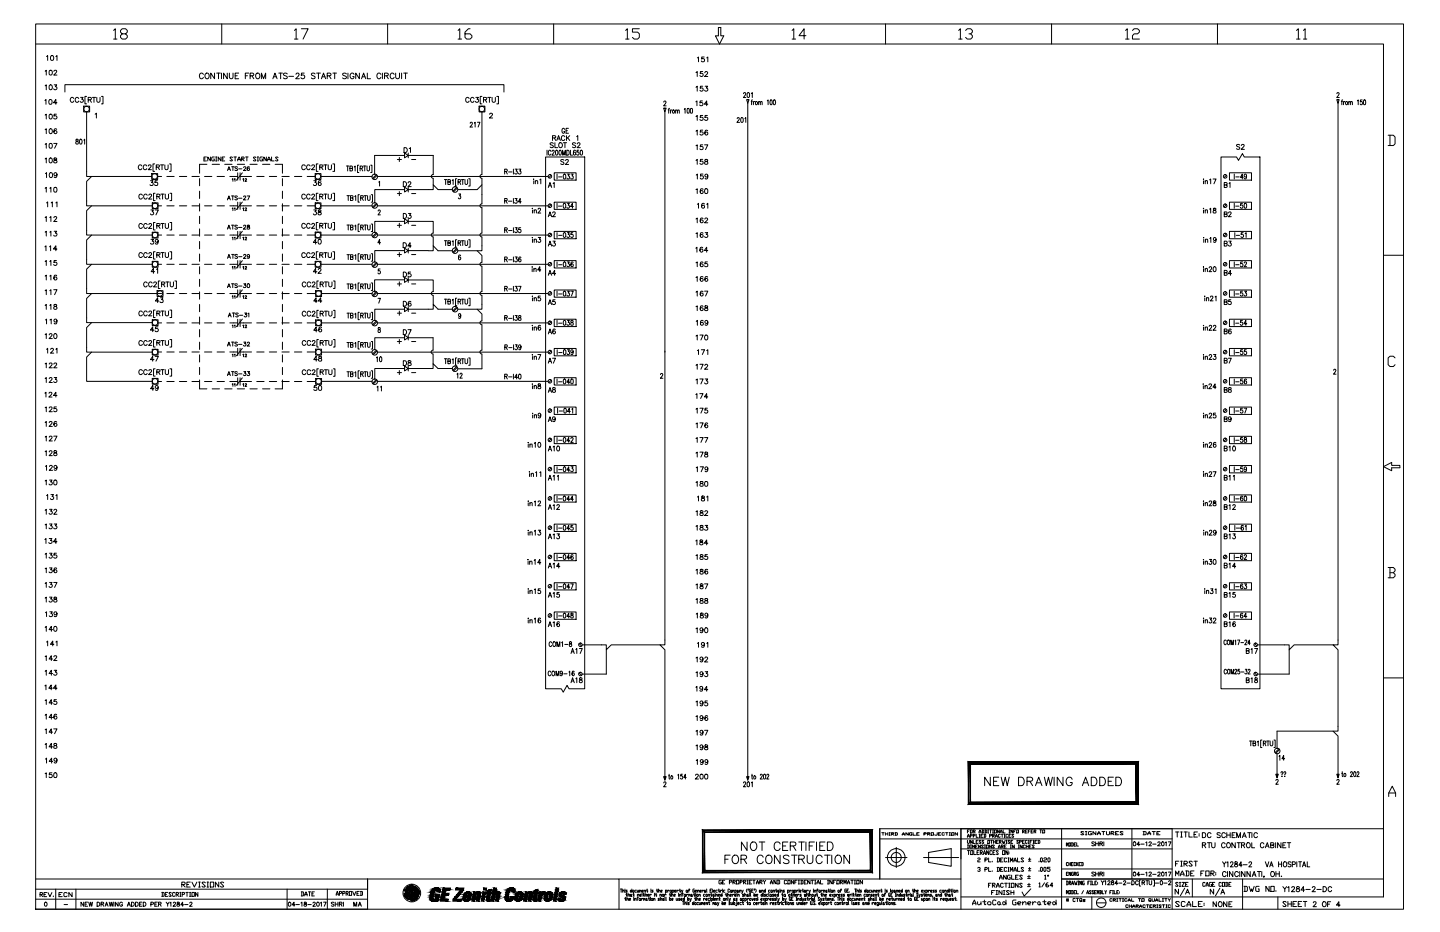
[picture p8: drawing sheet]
<svg xmlns="http://www.w3.org/2000/svg" width="432mm" height="279mm" viewBox="0 0 432 279" stroke-linecap="round" stroke-linejoin="round" font-family="sans-serif">
<!-- layer: 0 -->
<g fill="#000" stroke="#000" stroke-width=".3">
<path d="M290.4 228.4h50.9zM290.5 228.5l50.8-.1zM341.3 228.4v12.7zM341.2 228.5l.1 12.6zM290.4 241.1h50.9zM290.5 241h50.7l-50.8 .1zM290.4 228.4v12.7zM290.4 228.4l.1 12.6z"/>
<path d="M290.5 228.4l.5 .5zM290.4 228.5l.5 .6z"/>
<path d="M290.9 228.9h49.9zM291 229.1l49.8-.2zM340.8 228.9v11.7zM340.6 229.1l.2 11.5zM290.9 240.6h49.9zM290.9 240.6l49.7-.2zM290.9 228.9v11.7zM290.9 228.9l.1 11.5z"/>
<path d="M340.6 228.9l.1 .2 .5-.7zM341.2 228.4l-.5 .7z"/>
<path d="M210.6 248.8h51zM210.8 248.9l50.8-.1zM261.6 248.8v12.8zM261.5 248.9l.1 12.7zM210.6 261.6h51zM210.6 261.6l50.9-.1zM210.6 248.8v12.8zM210.6 248.8l.2 12.7z"/>
<path d="M210.8 248.9l.5 .5zM210.7 248.9l.6 .5z"/>
<path d="M211.2 249.4h49.9zM211.3 249.5l49.8-.1zM261.1 249.4v11.7zM260.9 249.5l.2 11.6zM211.2 261.1h49.9zM211.2 261.1l49.7-.2zM211.2 249.4v11.7zM211.2 249.4l.1 11.5z"/>
<path d="M260.9 249.4l.6-.5zM261.5 248.9l-.5 .6z"/>
<path d="M290.4 241l.5-.5zM290.9 240.5l-.4 .6z"/>
<path d="M340.7 240.5l.6 .5zM340.6 240.6l.7 .4z"/>
<path d="M211.2 260.9l-.4 .7zM211.2 260.9l-.4 .7z"/>
<path d="M261 260.9l.6 .6zM260.9 261l.7 .5z"/>
</g>
<g fill="none" stroke="#000" stroke-width=".3">
<path d="M19.5 27.6v-2.2h131.6v2.2M297 233v2.5l-1.7-2.5v2.5M297.9 234.2h1M299.5 233h-1.6v2.5h1.6M300.2 233l.6 2.5 .6-2.5 .6 2.5 .6-2.5M305.4 233h.9a1.36 1.36 0 0 1 .8 1.3 1.36 1.36 0 0 1-.8 1.2h-.9zM308 234.2l1.4-.1 .3-.3-.2-.6-.4-.2h-1.1v2.5M308.8 234.2l.9 1.3M310.5 235.5l1-2.5 .9 2.5M310.9 234.7h1.2M313.2 233l.6 2.5 .6-2.5 .6 2.5 .6-2.5M316.1 233v2.5"/>
<path d="M318.8 233v2.5l-1.8-2.5v2.5M321.5 233.6a.93 .93 0 0 0-1.1-.6 .93 .93 0 0 0-.7 1v.6a.91 .91 0 0 0 .9 .9 .91 .91 0 0 0 .9-.9h-.6M324.6 235.5l.9-2.5 1 2.5M324.9 234.7h1.2M327.2 233h.9a1.36 1.36 0 0 1 .8 1.3 1.36 1.36 0 0 1-.8 1.2h-.9zM329.8 233h.8a1.36 1.36 0 0 1 .9 1.3 1.36 1.36 0 0 1-.9 1.2h-.8zM332.3 234.2h1M333.9 233h-1.6v2.5h1.6M334.6 233h.8a1.36 1.36 0 0 1 .9 1.3 1.36 1.36 0 0 1-.9 1.2h-.8zM217.4 257.6h.9M218.9 256.4h-1.5v2.5M219.8 256.7l.2-.2a1.22 1.22 0 0 1 1.5 .5 1.22 1.22 0 0 1-.3 1.6 1.16 1.16 0 0 1-1.6-.2 1.16 1.16 0 0 1 .2-1.7z"/>
<path d="M222.2 257.6l1.4-.1 .3-.4-.1-.5-.5-.2h-1.1v2.5M223 257.6l.9 1.3M224 252.4v2.6l-1.7-2.6v2.6M225.5 252.5a1.25 1.25 0 0 1 1.5 1.1 1.25 1.25 0 0 1-1.3 1.4 1.53 1.53 0 0 1-.2-2.5zM227.7 252.4h1.6M228.5 252.4v2.6M228.8 257a.91 .91 0 0 0-1-.6 .91 .91 0 0 0-.7 .9 1.06 1.06 0 0 0 .3 1.4 1.06 1.06 0 0 0 1.4-.1v-.3M229.8 256.7a.93 .93 0 0 1 1.1-.3 .93 .93 0 0 1 .6 .9 1.06 1.06 0 0 1-.3 1.4 1.06 1.06 0 0 1-1.4-.1l-.2-.7zM233.9 253a.91 .91 0 0 0-1-.6 .91 .91 0 0 0-.8 1v.6a.91 .91 0 0 0 .8 1 .91 .91 0 0 0 1-.7M233.9 256.4v2.5l-1.7-2.5v2.5M234.7 253.6h.9M236.2 252.4h-1.5v2.6h1.5"/>
<path d="M236.6 256.7a.95 .95 0 0 0-.9-.4 .95 .95 0 0 0-.8 .7l.2 .3 1.3 .5 .2 .8a1.16 1.16 0 0 1-1.7 0M237 253.6h1.1l.6-.5a.6 .6 0 0 0-.6-.7h-1.1v2.6M237.3 256.4h1.7M237.8 253.6l.9 1.4M238.2 256.4v2.5M239.5 257.6l1.4-.1 .3-.4-.1-.5-.5-.2h-1.1v2.5M239.5 252.4h1.7M240.4 252.4v2.6M240.4 257.6l.8 1.3M241.7 252.4v2.6M242 256.4v1.8a.86 .86 0 0 0 .9 .7 .86 .86 0 0 0 .8-.7v-1.8M242.6 253.6h1"/>
<path d="M244.2 252.4h-1.6v2.6M244.8 252.4v2.6M245.8 253.6h.9M246.5 257a.93 .93 0 0 0-1-.7 .93 .93 0 0 0-.8 1 1.06 1.06 0 0 0 .3 1.4 1.06 1.06 0 0 0 1.4-.1l.1-.3M247.3 256.4h1.6M247.4 252.4h-1.6v2.6h1.6M248.1 252.4h.8a1.35 1.35 0 0 1 .9 1.3 1.35 1.35 0 0 1-.9 1.3h-.8zM248.1 256.4v2.5M249.4 256.4v2.5M250.6 256.7l.3-.2a1.22 1.22 0 0 1 1.4 .5 1.22 1.22 0 0 1-.2 1.6 1.16 1.16 0 0 1-1.6-.2 1.16 1.16 0 0 1 .1-1.7zM254.7 256.4v2.5l-1.6-2.5v2.5M288.1 254.5h30.2"/>
<path d="M288.1 251.5h30.2M288.1 248.4h30.2M328.2 252.5l-.7-.1v.4l.6 .3 .1 .3-.3 .2-.5-.2M328.5 252.4v1.2M328.5 252.9h.8M329.3 252.4v1.2M329.8 252.9h.7l.1-.3-.8-.2v1.2M330.2 252.9l.4 .7M331 252.4v1.2M340 252.4a.56 .56 0 0 1 .6 .6 .56 .56 0 0 1-.6 .5l-.2-.4zM341.8 253.2h-.9l.6-.8v1.2M342.1 253.1h1"/>
<path d="M343.6 252.6l.3-.2v1.2M344.5 252.7a.36 .36 0 0 1 .4-.3 .36 .36 0 0 1 .4 .3l-.8 .9h.8M345.6 253.1h1.1M347.2 252.7l.2-.3 .5 .2-.8 1h.8M348.5 252.4a.55 .55 0 0 1 .6 .6 .55 .55 0 0 1-.6 .5l-.2-.4zM349.4 252.6l.3-.2v1.2M350.3 252.4h.8l-.5 1.2M360.5 253.4l.9-.1 .1-.5-1-.2v1.6M360.5 249.6h.5a.78 .78 0 0 1 .6 .8 .78 .78 0 0 1-.6 .7h-.5zM361 253.4l.6 .8M362.1 252.6h1M362.6 252.6v1.6"/>
<path d="M363.1 250a.55 .55 0 0 0-.6-.4 .55 .55 0 0 0-.4 .6v.4a.55 .55 0 0 0 .4 .5 .55 .55 0 0 0 .6-.3M363.3 252.6v1.1l.5 .5 .5-.3v-1.3M365.9 249.8l-.3-.2-.7 .2 .1 .3 .9 .5-.1 .5-.9-.2M366.6 258.3l.5 .8 .5-.8M367.1 259.1v.8M367.4 253a.6 .6 0 0 0-.9-.3 .6 .6 0 0 0-.2 .9 .54 .54 0 0 0 .4 .6 .54 .54 0 0 0 .7-.4M367.4 250a.55 .55 0 0 0-.6-.4 .55 .55 0 0 0-.4 .6v.4a.55 .55 0 0 0 .4 .5 .55 .55 0 0 0 .6-.3M367.9 258.6l.3-.3v1.6M367.9 249.6v1.5M367.9 250.3h1M367.9 252.8a.66 .66 0 0 1 1.1 .6 .66 .66 0 0 1-1.1 .5zM368.9 249.6v1.5"/>
<path d="M369 258.7l.2-.4 .5 .3-.8 1.3h.9M369.5 250.3h.5M370.3 258.4v.5a.6 .6 0 0 1 .7 .2 .6 .6 0 0 1 0 .7 .49 .49 0 0 1-.8-.3 .49 .49 0 0 1 .6-.6l.2-.2v-.3zM370.4 252.6v1.6l-1-1.6v1.6M370.4 249.6h-.9v1.5h.9M370.8 251.1v-1.5l.6 1.5 .6-1.5v1.5M371 252.6h1M371.5 252.6v1.6M372.3 253.4l.9-.2v-.4l-.9-.2v1.6M372.5 259.4h-1l.6-1.1v1.6M372.5 251.1l.6-1.5 .6 1.5M372.8 253.4l.4 .8"/>
<path d="M372.8 250.6h.7M372.8 259.2h1.2M373.9 252.8a.65 .65 0 0 1 1 .6 .65 .65 0 0 1-1 .5l-.2-.3zM374.1 249.6h1M374.5 258.7l.3-.4 .4 .1 .1 .4-.8 1.1h.9M374.6 249.6v1.5M375.4 252.6v1.6h.8M375.4 249.6v1.5M377 250a.55 .55 0 0 0-.6-.4 .55 .55 0 0 0-.4 .6v.4a.55 .55 0 0 0 .4 .5 .55 .55 0 0 0 .6-.3M379 253a.6 .6 0 0 0-.8-.3 .6 .6 0 0 0-.3 .9 .54 .54 0 0 0 .5 .6 .54 .54 0 0 0 .6-.4M379.4 254.2l.6-1.6 .6 1.6M379.4 258.3l.6 1.6 .5-1.6"/>
<path d="M379.6 253.6h.8M380.7 259.9l.5-1.6 .5 1.6M380.9 259.4h.7M381 253.4l1-.2v-.4l-1-.2v1.6l1-.2v-.5l-.3-.1M382.5 252.6v1.6M383.4 258.3v1.6M383.4 259.1h.9M384.1 252.6v1.6l-1-1.6v1.6M384.3 258.3v1.6M384.7 253.4h.6M384.9 258.6l.1-.2a.69 .69 0 0 1 .9 .7 .69 .69 0 0 1-.9 .7l-.2-.5zM385.6 252.6h-.9v1.6h.9"/>
<path d="M386 252.6h1M386.5 252.6v1.6M387.1 258.6l-.3-.3-.6 .3 .1 .3 .8 .5-.3 .5-.6-.2M387.5 259.2l.8-.1v-.7l-.8-.1v1.6M388.9 258.3v1.6M389.4 258.3h.9M389.8 258.3v1.6M390.6 259.9l.5-1.6 .5 1.6M390.8 259.4h.6M392 258.3v1.6h.8M10.7 263.5h174.9v9.1M13.5 270.5a.54 .54 0 0 1 .6 .6 .54 .54 0 0 1-.6 .5l-.2-.4z"/>
<path d="M19.2 271.2h1.1M25.1 270.5v1.2l-.8-1.2v1.2M25.5 271h.5M26.3 270.5h-.8v1.2h.8M26.6 270.5l.3 1.2 .3-1.2 .3 1.2 .3-1.2M29.1 270.5a.64 .64 0 0 1 .8 .4 .64 .64 0 0 1-.4 .8h-.4zM30.3 271h.7l.1-.4-.8-.1v1.2M30.7 271l.4 .7M31.5 271.7l.4-1.2 .5 1.2M31.7 271.3h.5M32.8 270.5l.2 1.2 .3-1.2 .3 1.2 .3-1.2M34.1 270.5v1.2"/>
<path d="M35.4 270.5v1.2l-.8-1.2v1.2M36.7 270.7a.43 .43 0 0 0-.5-.2 .43 .43 0 0 0-.3 .4v.3a.43 .43 0 0 0 .4 .5 .43 .43 0 0 0 .4-.5h-.3M38.2 271.7l.4-1.2 .5 1.2M38.3 271.3h.6M39.4 270.5a.64 .64 0 0 1 .8 .4 .64 .64 0 0 1-.4 .8h-.4zM40.6 270.5h.4a.67 .67 0 0 1 .4 .6 .67 .67 0 0 1-.4 .6h-.4zM41.9 271h.4M42.6 270.5h-.7v1.2h.7M43 270.5a.64 .64 0 0 1 .7 .4 .64 .64 0 0 1-.4 .8h-.3zM45.2 271.1l.7-.1 .1-.3-.3-.2h-.5v1.2M46.4 271h.5M47.2 270.5h-.8v1.2h.8"/>
<path d="M47.5 271h.7l.1-.4-.8-.1v1.2M47.9 271l.4 .7M49.8 270.5l.5 .5 .4-.5M50.3 271v.7M51 270.7l.3-.2v1.2M52 270.7l.2-.2 .4 .2-.7 1h.8M53.2 270.5l-.1 .2a.66 .66 0 0 1 .6 .9h-.5a.49 .49 0 0 1 0-.6 .49 .49 0 0 1 .5-.1v-.4zM55.1 271.3h-.9l.6-.8v1.2M55.4 271.2h1M56.9 270.7a.36 .36 0 0 1 .4-.3 .36 .36 0 0 1 .3 .4l-.8 .9h.8M86.6 270.5a.54 .54 0 0 1 .6 .6 .54 .54 0 0 1-.6 .5l-.2-.4zM88.5 271.3h-.9l.6-.8v1.2"/>
<path d="M88.7 271.2h1.1M90.2 270.7l.3-.2v1.2M91.3 270.5l-.1 .2a.66 .66 0 0 1 .6 .9l-.4 .1a.41 .41 0 0 1-.2-.6 .41 .41 0 0 1 .5-.2l.1-.4zM92.3 271.2h1M93.8 270.7a.36 .36 0 0 1 .4-.3 .36 .36 0 0 1 .4 .4l-.8 .9h.8M95.1 270.5a.54 .54 0 0 1 .6 .6 .54 .54 0 0 1-.6 .5l-.2-.4zM96.1 270.7l.3-.2v1.2M97 270.5h.8l-.6 1.2M100.1 270.6l-.2-.1-.6 .1 .8 .7-.2 .4-.6-.2M100.5 271h.8M100.5 270.5v1.2M101.3 270.5v1.2"/>
<path d="M101.8 271h.7v-.4l-.7-.1v1.2M102.2 271l.4 .7M103 270.5v1.2M106.1 271.7v-1.2l.4 1.2 .5-1.2v1.2M107.4 271.7l.5-1.2 .5 1.2M107.6 271.3h.6M110.2 266.6v-3.1v9.1M328.2 261.6l-.7-.1-.1 .3 .7 .3 .1 .4-.3 .1-.5-.1M328.5 261.4v1.2M328.5 262h.8M329.3 261.4v1.2M329.8 262l.7-.1 .1-.3-.8-.2v1.2"/>
<path d="M330.2 264l.4 .6 .5-.6M330.2 262l.4 .6M330.6 264.6v.6M331 261.4v1.2M331.3 264.3l.2-.3v1.2M332.2 264.3l.4-.3 .3 .4-.8 .8h.8M333.4 264.1v.3l.6 .4a.37 .37 0 0 1-.5 .4 .37 .37 0 0 1-.1-.6l.5-.2 .1-.2zM335.1 264.8h-.8l.6-.8v1.2M335.4 264.7h1M336.9 264.3l.4-.3 .3 .4-.8 .8h.8M337.9 264.7h1M339.4 264a.63 .63 0 0 1 .8 .6 .63 .63 0 0 1-.8 .6z"/>
<path d="M340 261.5a.56 .56 0 0 1 .6 .5 .56 .56 0 0 1-.6 .6l-.2-.5zM341.3 264.3l-.2-.3a.56 .56 0 0 0-.6 .7 .56 .56 0 0 0 .8 .4v-.1M341.8 262.2h-.9l.6-.8v1.2M342 263.8h-.3v1.8h.3M342.1 262.1h1M342.5 264.6h.6l.1-.5-.7-.1v1.2M342.8 264.6l.4 .6M343.6 261.6l.3-.2v1.2M343.6 264h.8M344 264v1.2M344.5 261.7a.37 .37 0 0 1 .4-.3 .37 .37 0 0 1 .4 .4l-.8 .8h.8M344.6 264v.9l.3 .3 .4-.1v-1.1"/>
<path d="M345.6 262.1h1.1M345.8 263.8h.4v1.8h-.4M346.4 264.7h1M347.2 261.7l.5-.3 .2 .4-.8 .8h.8M348.1 264.1a.55 .55 0 0 1 .5 .6 .55 .55 0 0 1-.5 .5l-.2-.5zM348.5 261.5a.55 .55 0 0 1 .6 .5 .55 .55 0 0 1-.6 .6l-.2-.5zM349 264.7h1M349.4 261.6l.3-.2v1.2M350.3 261.4h.8l-.5 1.2M350.4 264.3l.2-.3 .5 .1v.4l-.7 .7h.7M353.4 266.6v1.4l-1-1.4v1.4M355.2 266.3l-1.3 2.2"/>
<path d="M355.5 268l.6-1.4 .6 1.4M355.8 267.5h.7M363.9 266.6v1.4l-1-1.4v1.4M364.7 270.3v1.5l-.9-1.5v1.5M365.8 266.3l-1.3 2.2M366.1 268l.5-1.4 .6 1.4M366.3 267.5h.7M367.7 261.6a.6 .6 0 0 0-.9-.3 .6 .6 0 0 0-.2 .9 .54 .54 0 0 0 .4 .6 .54 .54 0 0 0 .7-.4M367.9 270.3v1.5l-1-1.5v1.5M368.1 261.3v1.5M368.5 271h.5M369.4 270.3h-.9v1.5h.9"/>
<path d="M369.7 261.3v1.5l-1-1.5v1.5M371.3 261.6a.62 .62 0 0 0-.8-.3 .62 .62 0 0 0-.3 .9 .56 .56 0 0 0 .5 .6 .56 .56 0 0 0 .6-.4M371.8 261.3v1.5M373.3 261.3v1.5l-1-1.5v1.5M374.9 261.3v1.5l-1-1.5v1.5M375.5 262.8l.6-1.5 .5 1.5M375.7 262.3h.7M377 261.3h1.1M377.6 261.3v1.5M378.4 261.3v1.5M379.1 262.7h-.2h.2l-.2 .3M381.3 261.4a.69 .69 0 0 1 .9 .7 .69 .69 0 0 1-1 .5l-.2-.7z"/>
<path d="M382.6 262h1M382.6 261.3v1.5M383.6 261.3v1.5M384.2 262.6l.1 .1M384.7 265.8l.6 .7 .5-.7M385.3 266.5v.8M386.1 266.1l.4-.3v1.5M387.3 266.1a.43 .43 0 0 1 .4-.3 .43 .43 0 0 1 .5 .3l-.9 1.2h1M388.9 265.9v.4l.4 .1a.46 .46 0 0 1 .4 .6 .46 .46 0 0 1-.6 .3l-.4-.5 .8-.5 .1-.3-.3-.2zM391.2 266.8h-1.1l.7-1v1.5M391.6 266.6h1.3M393.5 266.1a.43 .43 0 0 1 .4-.3 .43 .43 0 0 1 .5 .3l-1 1.2h1"/>
<path d="M393.8 270.7l.1-.3 .5-.1 .3 .4-1 1.1h1M394.9 266.6h1.3M396.7 265.8h.5a.81 .81 0 0 1 .6 .8 .81 .81 0 0 1-.6 .7h-.5zM398.1 271h.6M399 270.3h-.9v1.5M399.3 266.1a.55 .55 0 0 0-.6-.3 .55 .55 0 0 0-.4 .5v.4a.54 .54 0 0 0 .4 .6 .54 .54 0 0 0 .6-.4M401.9 271.3h-1.1l.7-1v1.5"/>
<circle cx="365.9" cy="271" r=".68"/>
<circle cx="397.1" cy="271" r=".68"/>
</g>
<!-- layer: TITLEBLOCK -->
<g fill="none" stroke="#000" stroke-width=".3">
<path d="M10.7 13.2h404.2v255.7h-126.8M10.7 7.2h410.2v265.4h-410.2zM34.1 9.1l.5-.5v3.1M34.1 11.7h1M36.6 10.1l-.5-.5v-.5l.5-.5h1.1l.5 .5v.5l-.5 .5h-1.1l-.5 .6v.5l.5 .5h1.1l.5-.5v-.5l-.5-.6M66.5 7.2v6M88.3 9.1l.5-.5v3.1M88.3 11.7h1.1M90.4 8.6h2l-1.5 3.1M116.2 7.2v6M137.4 9.1l.5-.5v3.1M137.4 11.7h1"/>
<path d="M141 8.6h-.6l-1 1v1.6l.5 .5h1.1l.5-.5v-.5l-.5-.6h-1.6M166 7.2v6M187.6 9.1l.5-.5v3.1M187.6 11.7h1M191.7 8.6h-2.1v1h1.6l.5 .5v1.1l-.5 .5h-1l-.6-.5M215.4 8.2h.7v2.5h.9l-1.2 2.5-1.3-2.5h.9zM237.5 9.1l.5-.5v3.1M237.5 11.7h1.1M241.7 10.7h-2.1l1.5-2.1v3.1M265.5 7.2v6M287.5 9.1l.5-.5v3.1M287.5 11.7h1"/>
<path d="M289.5 9.1l.6-.5h1l.5 .5v.5l-.5 .5h-.5M291.1 10.1l.5 .6v.5l-.5 .5h-1l-.6-.5M315.3 7.2v6M337.5 9.1l.5-.5v3.1M337.5 11.7h1.1M339.6 9.1l.5-.5h1l.6 .5v.5l-.6 .5h-1l-.5 .6v1h2.1M365.1 7.2v6M388.8 9.1l.5-.5v3.1M388.8 11.7h1M390.8 9.1l.6-.5v3.1M390.8 11.7h1.1M416.2 40.5h1.6l.5 .6v2l-.5 .5h-1.6"/>
<path d="M416.8 40.5v3.1M414.9 76.5h6M418.3 107.3l-.5-.5h-1l-.6 .5v2l.6 .6h1l.5-.6M414.9 139.9l2.4-1.3v.9h2.5v.7h-2.5v.9zM416.2 170.1h1.6l.5 .5v.5l-.5 .6M416.8 171.7h1l.5 .5v.5l-.5 .5h-1.6M416.8 170.1v3.1M414.9 203.2h6M416.4 238.8v-1.1l1.1-2 1 2v1.1M416.4 237.7h2.1M263.8 251.5h24.3M264.4 249.6h.7"/>
<path d="M264.8 249.6v.8M265.5 249.6v.8M265.5 250h.7M265.5 257.1h6.5M266.2 249.6v.8M266.6 249.6h.3M266.6 250.4h.3M266.8 249.6v.8M267.3 250h.5l.2-.2-.7-.2v.8M267.5 250l.5 .4M268.4 249.6l.7 .2v.5l-.7 .1M268.5 249.6v.8"/>
<path d="M268.8 254v6.1M270.5 250.4l.4-.8 .4 .8M270.5 250.1h.8M272.4 249.6v.8l-.8-.8v.8M273.5 249.6l-.8 .2v.5l.2 .1h.6v-.4h-.3M273.8 249.6v.8h.7M274.9 250h.3M275.6 249.6h-.7v.8h.7M276.9 257.1h10.6M277.1 250h.5l.2-.2-.7-.2v.8M278.1 250h.6l.1-.2-.7-.2v.8M278.3 250l.5 .4"/>
<path d="M278.5 255.6l6.7-1.2v5.3l-6.7-1.1zM279.2 249.6h.7v.8h-.7zM281 249.6v.7h-.7M281.4 250h.4M282.1 249.6h-.7v.8h.7M283.2 249.8h-.7l.1 .6 .6-.1M283.5 249.6h.8M283.9 249.6v.8M284.6 249.6h.4M284.6 250.4h.4M284.8 249.6v.8M285.4 249.6h.7v.8h-.7z"/>
<path d="M287.1 249.6v.8l-.7-.8v.8M288.1 248.4v24.2M290.1 253.3l.6 .2-.1 .7h-.5M290.1 251.9l.2 .9 .4-.1v-.8M290.1 251l.3-.9 .3 .9M290.1 249.2h.3M290.1 255h.6M290.1 250.7h.6M290.3 253.3v.9M290.4 255v1.2M290.7 248.8h-.6v.9M291 250.6h.4l.1-.4-.5-.1v.9"/>
<path d="M291 248.8h.5v.9h-.5zM291 253.3h.3M291 254.2h.3M291.1 255h.6v1.2h-.6zM291.2 253.3v.9M291.5 251.9v.9l-.5-.9v.9M291.6 254.2v-.9l.3 .6 .3-.6v.9M291.8 251.9v.9h.6M291.8 250.6h.5l.1-.4-.6-.1v.9M291.8 249.2h.5l.1-.3-.6-.1v.9M292 255v1.2h.7M292 249.2l.4 .5"/>
<path d="M292.5 253.8h.3M292.7 250.1v.9h.6M292.7 252.4h.3M293 255.6h.3M293.1 253.3h-.6v.9h.6M293.2 257.4l.2-.2 .5 .2-.2 .4-.5 .2v.4h.7M293.3 251.9h-.6v.9h.6M293.6 249.7l.3-.9 .3 .9M293.6 250.1h.3M293.6 251h.3M293.6 249.4h.6M293.6 255h-.6v1.2h.6"/>
<path d="M293.7 250.1v.9M293.9 255.6h.5l.2-.4-.7-.2v1.2M294 253.3v.9l-.6-.9v.9M294.1 255.6l.5 .6M294.2 250.6h.3M294.2 252.1l-.2-.2-.4 .2 .6 .6-.2 .1-.4-.1M294.5 248.8l.5 .1v.7l-.5 .1M294.6 248.8v.9M294.7 250.1h-.5v.9h.5M294.9 256.2l.3-1.2 .3 1.2M294.9 255.8h.6M294.9 253.5l-.1-.2-.5 .2 .6 .6-.1 .1-.5-.1"/>
<path d="M295 250.1l.6 .1v.7l-.6 .1M295 252.1l-.4-.2-.1 .2 .5 .6-.1 .1-.4-.1M295.2 253.3h.3M295.2 254.2h.3M295.2 250.1v.9M295.3 248.8l.6 .1v.7l-.6 .1M295.3 257.8h.6l.2-.4-.8-.2v1.2M295.3 253.3v.9M295.5 248.8v.9M295.8 253.3h.6v.9h-.6zM296.2 251.9h.5v.9h-.5zM296.2 248.8h.2"/>
<path d="M296.2 249.7h.2M296.3 248.8v.9M296.4 257.2v1.2h.8M296.5 255v1.2l-.6-1.2v1.2M296.7 250.6h.5l.1-.4-.6-.1v.9M296.7 248.8h.6M297 251.9h.6M297 248.8v.9M297.3 253.3v.9l-.6-.9v.9M297.3 251.9v.9M297.5 255.2l-.2-.2-.5 .2 .2 1 .5-.2M297.5 258.2v.2"/>
<path d="M297.6 250.6h.5l.1-.4-.6-.1v.9M297.6 248.8h.3M297.6 249.7h.3M297.8 255.6h.3M297.8 250.6l.4 .4M297.8 248.8v.9M297.9 252.4h.6M297.9 251.9v.9M298.2 253.5l-.5-.2-.1 .2 .6 .6-.2 .1-.4-.1M298.2 248.8h.6v.9h-.6zM298.4 255h-.6v1.2h.6M298.5 251l.3-.9 .3 .9"/>
<path d="M298.5 251.9v.9M298.5 250.7h.6M298.8 252.4h.3M299 257.2l.7 .2v.8l-.2 .2h-.5M299.2 257.2v1.2M299.4 254.2l.3-.9 .3 .9M299.4 253.9h.6M299.4 251.9h-.6v.9h.6M299.4 255.2l-.2-.2-.5 .2 .7 .8-.2 .2-.5-.2M299.7 252.4h.4v-.5h-.4v.9M299.7 248.8v.9l-.6-.9v.9M299.8 252.4l.4 .4"/>
<path d="M299.9 250.2h-.5l.1 .8 .4-.1M299.9 249.7l.3-.9 .3 .9M299.9 249.4h.6M300 257.8h.4M300.2 250.1h.6M300.3 253.8h.4l.1-.3-.5-.2v.9M300.4 253.8l.4 .4M300.5 251.9l.3 .9 .1-.4 .2 .4 .3-.9M300.5 250.1v.9M300.6 255h.7v1.2h-.7zM300.8 257.2h-.8v1.2h.8M300.8 248.8v.9h.6"/>
<path d="M301.1 250.1h.3M301.1 251h.3M301.1 253.8h.3M301.2 250.1v.9M301.7 252.8h.2M301.7 251.9h.2M301.7 253.3h-.6v.9h.6M301.8 251.9v.9M301.9 257.4l-.2-.2-.6 .2 .2 1 .6-.2M302.2 250.2h-.5v.7l.1 .1 .4-.1M302.2 258.4h.4M302.2 257.2h.4"/>
<path d="M302.2 255v1.2l-.6-1.2v1.2M302.4 257.2v1.2M302.5 255.4v.2M302.5 255.8v.2M302.5 250.6h.3M302.5 248.8h.3M302.5 249.7h.3M302.7 248.8v.9M302.8 252.1l-.4-.2-.2 .2 .6 .6-.1 .1-.5-.1M303 258.4v-1.2l.3 .8 .4-.8v1.2M303 253.3h.3M303 254.2h.3"/>
<path d="M303.1 253.3v.9M303.1 252.4h.3M303.1 250.1h-.6v.9h.6M303.7 251.9h-.6v.9h.6M303.7 248.8v.9l-.6-.9v.9M304 249.2h.3M304 250.2h-.6l.6 .7-.1 .1-.5-.1M304 258.4l.4-1.2 .3 1.2M304 258h.7M304.2 253.3v.9l-.6-.9v.9M304.6 248.8h-.6v.9M304.9 248.8h.5v.9h-.5z"/>
<path d="M305.1 257.2v1.2h.7M305.3 253.3h.3M305.3 254.2h.3M305.4 252.1l-.4-.2-.1 .2 .5 .6-.1 .1-.4-.1M305.5 253.3v.9M305.7 252.4h.4l.2-.3-.6-.2v.9M306.5 253.3v.9l-.6-.9v.9M306.6 249.2l.6-.1-.2-.3h-.4v.9M306.6 252.4h.3M306.7 249.2l.5 .5M306.9 257.4l-.2-.2-.5 .2 .7 .8-.2 .2-.5-.2M307.2 251.9h-.6v.9h.6"/>
<path d="M307.5 253.5l-.2-.2-.5 .2 .2 .7 .5-.1M307.5 249.2h.2M307.7 253.8h.6M307.7 253.3v.9M308 252.1l-.1-.2-.4 .2 .1 .7 .4-.1M308 248.8h-.5v.9h.5M308.3 249.2h.3M308.3 253.3v.9M308.3 252.8h.3M308.3 251.9h.3M308.4 258.2h.7M308.4 257.6h.7"/>
<path d="M308.5 251.9v.9M308.6 253.8h.3M308.7 257.2v.8M308.9 252.4h.3M308.9 248.8h-.6v.9M309.2 249.2h.3M309.2 253.3h-.6v.9h.6M309.5 251.9h-.6v.9M309.8 252.8h.3M309.8 251.9h.3M309.8 248.8h-.6v.9h.6M309.9 251.9v.9"/>
<path d="M310.1 249.2l.5-.1-.1-.3h-.4v.9M310.1 253.5l-.1-.2-.5 .2 .6 .6-.1 .1-.5-.1M310.2 249.2l.4 .5M310.3 252.4h.3M310.9 251.9h-.6v.9h.6M311.2 251.9l.6 .2v.6l-.6 .1M311.3 251.9v.9M311.6 258.2v.2M311.8 248.8h.6M312 257.4l.2-.2 .4 .2-.2 1-.4-.2zM312.1 248.8v.9M312.7 248.8h.6v.9h-.6z"/>
<path d="M313 257.4l.2-.2 .6 .2-.2 .4-.6 .2v.4h.8M314.2 257.4l.2-.2 .5 .2v.8l-.3 .2-.4-.2zM314.9 260h-.9v.4l.9 .2-.3 .6-.6-.2M318.3 251.5h33.2M318.3 254.5h33.2M318.3 248.4v24.2M319.8 253.6v-.9l.2 .7 .3-.7v.9M320.3 258.7l-.1-.1-.4 .1 .1 .8 .4-.1M320.5 252.7h.5v.9h-.5zM320.5 258.6v.9M320.5 259h.5M321 258.6v.9"/>
<path d="M321.3 252.7l.5 .1v.7l-.5 .1M321.3 259h.2M321.4 252.7v.9M321.8 258.6h-.5v.9h.5M322.1 253.2h.3M322.5 258.7l-.1-.1-.3 .1v.7l.1 .1 .3-.1M322.6 252.7h-.5v.9h.5M322.8 258.6v.9M322.9 252.7v.9h.5M322.9 259l.4 .5M323.3 258.6l-.5 .4M323.5 259h.3"/>
<path d="M324 258.6h-.5v.9h.5M324.3 258.6l.5 .1v.7l-.5 .1M324.4 258.6v.9M325 249.5l-.7-.2-.2 .2 .9 .6-.2 .2-.7-.2M325.4 249.3h.5M325.4 250.3h.5M325.7 249.3v1M327.3 249.3l-.9 .2v.6l.2 .2h.7v-.5h-.2M328.6 249.3v1l-.9-1v1M329.1 250.3l.4-1 .5 1M329.1 249.9h.9M330.4 249.3h.9"/>
<path d="M330.9 249.3v1M331.8 249.3v.8l.2 .2 .7-.2v-.8M333.1 249.8h.7l.2-.3-.9-.2v1M333.4 249.8l.6 .5M334.5 249.8h.4M335.4 249.3h-.9v1h.9M336.7 249.5l-.6-.2-.2 .2 .8 .6-.2 .2-.6-.2M339.4 248.4v15.1M342.8 249.3l.9 .2v.6l-.9 .2M343 249.3v1M344.2 250.3l.4-1 .4 1M344.2 249.9h.8"/>
<path d="M345.5 249.3h.9M346 249.3v1M346.9 249.8h.5M347.8 249.3h-.9v1h.9M351.5 248.4v24.2M352.5 258.9h.5M352.5 249.4h1M353 249.4v1.5M353.5 258.2h-1v1.5M354 258.2h.5M354 259.7h.5M354 249.4h.5"/>
<path d="M354 250.9h.5M354.3 249.4v1.5M354.3 258.2v1.5M355 258.9h.8l.3-.5-.3-.2h-.8v1.5M355 249.4h1.1M355.3 258.9l.8 .8M355.5 249.4v1.5M356.5 249.4v1.5h1M357.5 258.4l-.2-.2h-.5l-.3 .2 1 1-.2 .3h-.5l-.3-.3M358 250.2h.5M358 258.2h1.1M358.5 258.2v1.5"/>
<path d="M359.1 249.4h-1.1v1.5h1.1M359.6 249.9v.3M359.6 250.4v.3M414.9 248.4h-151.1v15.1M10.7 266.6h99.5M10.7 269.6h99.5M10.7 272.6h99.5M12 268.2h.6l.2-.4-.2-.2h-.6v1.2M12.2 268.2l.6 .6M13.2 268.2h.4M14 267.6h-.8v1.2h.8M14.4 267.6l.6 1.2 .6-1.2"/>
<path d="M16 268.6v.2M16.7 266.6v6M17.7 268.2h.5M18.7 267.6h-1v1.2h1M20.1 267.8l-.2-.2-.7 .2v.8l.2 .2 .7-.2M21.6 267.6v1.2l-1-1.2v1.2M22.8 266.6v6M48.5 267.5l.7 .2v.8l-.7 .2M48.7 267.5v1.2M49.6 268.1h.3M50.3 267.5h-.7v1.2h.7M51.4 267.7l-.6-.2-.1 .2 .7 .8-.2 .2-.5-.2"/>
<path d="M52.5 267.7l-.2-.2-.5 .2v.8l.1 .2 .6-.2M52.8 268.1h.6l.1-.4-.1-.2h-.6v1.2M53 268.1l.5 .6M53.9 267.5h.4M53.9 268.7h.4M54.1 267.5v1.2M54.5 265.2h.8l.2-.5-.2-.3h-.8v1.5M54.6 268.1h.6l.2-.4-.2-.2h-.6v1.2M54.8 265.2l.7 .7M55.7 267.5h.8M56 265.2h.5M56.1 267.5v1.2"/>
<path d="M56.8 267.5h.4M56.8 268.7h.4M57 267.5v1.2M57.1 264.4h-1.1v1.5h1.1M57.6 264.4l.7 1.5 .7-1.5M57.6 267.5h.7v1.2h-.7zM59.3 267.5v1.2l-.7-1.2v1.2M59.5 265.9h.6M59.5 264.4h.6M59.8 264.4v1.5M61.6 264.7l-.3-.3-.7 .3 1 1-.3 .2h-.5l-.2-.2M62.1 265.9h.5"/>
<path d="M62.1 264.4h.5M62.3 264.4v1.5M63.1 264.4h1v1.5h-1zM65.6 264.4v1.5l-1-1.5v1.5M67.1 264.7l-.3-.3-.7 .3 1 1-.3 .2h-.5l-.2-.2M86.1 266.6v6M90.3 267.4h.6l.1 .2v.8l-.1 .2h-.6M90.5 267.4v1.2M91.4 268.6l.4-1.2 .3 1.2M91.4 268.2h.7M92.5 267.4h.7M92.8 267.4v1.2"/>
<path d="M93.5 268h.4M94.3 267.4h-.8v1.2h.8M98.2 266.6v6M100.8 268.4l.3-1.2 .4 1.2M100.8 268h.7M101.8 267.8h.5v-.6h-.5v1.2M102.8 267.8h.5l.1-.4-.6-.2v1.2M103.8 267.8h.5l.1-.4-.6-.2v1.2M104 267.8l.4 .6M104.8 267.2h.6v1.2h-.6zM105.7 267.2l.5 1.2 .6-1.2M107 267.8h.4"/>
<path d="M107.7 267.2h-.7v1.2h.7M108.1 267.2l.6 .2-.1 1h-.5M108.2 267.2v1.2M121.2 266.9v.3M121.2 266.8h.1M121.2 266.8v.2M121.2 268.1h1M121.2 268h.1M121.2 268l.1 .2M121.2 266.6v.2M121.2 267h.1M121.2 267.9v.1"/>
<path d="M121.3 268.3h.1M121.3 268.2v.1M121.3 268.3h.8M121.3 268.1h.1M121.3 268.3v.1M121.3 268.5h.1M121.3 268.4v.1M121.3 268.4h.7M121.4 268.5v.1M121.4 268.1v.1M121.4 268.6h.5M121.4 268.6l.1 .2"/>
<path d="M121.4 268.1h.1M121.4 268.7h.5M121.5 268.8h.4M121.5 268.8h.1M121.5 268.8l.2 .3M121.5 268.2h.1M121.6 268.9h.3M121.6 267.4h.6M121.6 267.3h.6M121.6 267.2h.1M121.6 267.4h.8M121.6 267.1v.1"/>
<path d="M121.6 267.2v.3M121.6 267.1h.5M121.6 267.2h.5M121.6 267.5l.8-.1 .1 .2M121.6 267.5h.1M121.6 266.9h.1M121.6 266.9v.2M121.7 267.5h.8M121.7 268.1h.1M121.7 267.6h.1M121.7 267.5v.2M121.7 266.8h.4"/>
<path d="M121.7 269l.3 .1M121.7 267.6l1 .1M121.7 269.1h.1M121.7 266.8l-.1 .1M121.7 267.7h1.1M121.7 266.7h.4M121.7 269.1l.1 .1M121.7 268h.1M121.7 267.7h.1M121.7 266.6v.2M121.7 267.7v.4M121.7 266.6h.5"/>
<path d="M121.8 267.9h.7M121.8 267.9h.1M121.8 266.5h.1M121.8 266.5l.7 .1M121.8 266.5l-.1 .1M121.8 269.1h.3M121.8 269.2h.1M121.8 269.2l3.3 .1M121.9 266.3h.9M121.9 266.4l-.1 .1M121.9 266.4h.8M121.9 268.7h.1"/>
<path d="M121.9 268.8v.1M121.9 268.5h.1M121.9 268.5v.3M121.9 268.9h.1M121.9 268.9l.1 .2M121.9 266.2v.1M121.9 269.3h.1M121.9 266.3v.1M122 266.2h3M122 268.5h.1M122 269h.1M122 268.5h-.6"/>
<path d="M122 268.5h-.1M122 266.2h-.1M122 266.1h2.9M122 268.4v.1M122 266.1v.1M122 269.1h.1M122 269.3v.1M122 269.4h.1M122.1 269.4h2.9M122.1 269.4l.1 .1M122.1 267h-.5h.5M122.1 266.9h.1"/>
<path d="M122.1 267.1h.1M122.1 267.2l.1 .2M122.1 266.9v.3M122.1 268.3l-.1 .1M122.1 269.1h.1M122.1 268.3h.1M122.1 266.1h.1M122.1 266.1h-.1M122.1 266.7h.1M122.1 266.9h-.5M122.1 269.1l.1 .1M122.1 266.7v.2"/>
<path d="M122.2 267.3h.1M122.2 266h.1M122.2 268.2l-.9 .1M122.2 266.7h-.1M122.2 266l-.1 .1M122.2 266h1.1M122.2 266.6v.1M122.2 268.1v.1M122.2 268.2l-.1 .1M122.2 266.6l.2 .1M122.2 269.5h.1M122.2 268.1h.1"/>
<path d="M122.2 269.2h.1M122.3 269.5h2.6M122.3 265.9l-.1 .1M122.3 265.9h.1M122.3 268v.1M122.3 269.5l.2 .1M122.3 268l-.6 .1M122.3 265.9h.8M122.4 268h-.1M122.4 268.6h.1M122.4 268.8h.1M122.4 265.8h.1"/>
<path d="M122.4 265.8l-.1 .1M122.4 268l-.8 .2M122.4 268.6v.2M122.4 268.7h.3M122.4 268.8h.2M122.4 266.7h.1M122.4 266.8h.1M122.4 266.9h.1M122.4 266.7v.2M122.4 265.8h.7M122.5 268h-.1M122.5 267.6h.1"/>
<path d="M122.5 266.8l-.1 .1M122.5 268.5h.1M122.5 267.9v.1M122.5 266.7h.1M122.5 266.7v.1M122.5 269.6h.1M122.5 266.6v.1M122.5 267.6v.1M122.5 267.9h.1M122.5 268.4h.3M122.5 265.8h.6M122.5 266.6h-.1"/>
<path d="M122.5 268.8h-.1M122.6 267.8l-.1 .1M122.6 268.3l.2 .1M122.6 266.6h-.1M122.6 268.3h.3M122.6 268.3h.1M122.6 268.7h.1M122.6 266.5v.1M122.6 265.7h.5M122.7 269.2h-.9M122.7 269.2h1.2M122.7 267.7h.1"/>
<path d="M122.7 265.7l-.3 .1M122.7 266.5h-.9M122.7 268.6v.1M122.7 268.7l-.1 .1M122.7 266.4h.1M122.7 268.2v.1M122.8 266.3h.1M122.8 268.2h.1M122.8 268.2h-.1M122.8 268.5h.1M122.8 268.5l-.4 .1M122.8 266.3l-.2 .2"/>
<path d="M122.8 266.9h.1M122.8 268.1v.1M122.8 268.3h.1M122.8 267.7h.1M122.8 269.1h1M122.8 268.4h.1M122.8 268.4l-.4 .2M122.8 269.1l-.1 .1M122.9 267.7l-1.1 .2M122.9 267.4h.1M122.9 267.7h.1M122.9 266.8v.1"/>
<path d="M122.9 268.2v.1M122.9 268.3l-.1 .1M122.9 266.9l-.1 .1M123 267.7h.1M122.9 269.1h.1M122.9 268.1h.1M122.9 266.9h.1M122.9 266.7h.1M122.9 268.1l-.4 .4M122.9 267.7h-.1M123 266.6h.1M123 267.4h.1"/>
<path d="M123 266.2h.1M123 266.2l-1.1 .1M123 266.6v.1M123 266.8h.1M123 269l-.1 .1M123 266.8l-.2 .1M123 269.7h.1M123 268.9h.6M123 268.9v.1M123 266.7h-.1M123 266.6l-.1 .2M123 268.9h.1"/>
<path d="M123.1 268.8h.4M123.1 265.8v.1M123.1 268.8h.1M123.1 267.2h.1M123.1 265.7h.1M123.1 265.7v.1M123.1 265.8h.1M123.1 267.3l-.2 .1M123.1 268.8l-.1 .1M123.1 265.9l.1 .1M123.1 265.9h.1M123.1 266.2h.1"/>
<path d="M123.1 265.6h.1M123.1 267.2l-.2 .2M123.1 265.6v.1M123.2 270l.2 .1M123.2 268.7l.3 .1M123.2 268.6h.2M123.2 266l1.6 .1M123.2 270h.1M123.2 269.6h.1M123.2 266h.1M123.2 265.6h-.4M123.2 268.7h.1"/>
<path d="M123.2 269.6h-.5M123.2 268.7l-.1 .1M123.2 268.5h.2M123.2 268.6h.1M123.2 268.6v.1M123.2 265.5l-.1 .1M123.3 268.4h.1M123.3 266.2l.8 .2M123.3 268.3v.1M123.3 268.3h.1M123.3 267l-.2 .2M123.3 267h.1"/>
<path d="M123.3 266h.1M123.3 265.5l-.6 .2M123.3 269.6h-.7M123.3 268.4l-.1 .2M123.3 268.1h.1M123.3 268.2h.1M123.3 266.3h.1M123.3 265.5h.1M123.3 268v.2M123.3 268.2v.1M123.3 265.5h-.1M123.3 268h.2"/>
<path d="M123.3 268h.1M123.3 266.9h.1M123.3 266.9v.1M123.3 269.6h.1M123.4 268.3h.1M123.4 266.3h.1M123.4 267.4h.1M123.4 266.3v.4M123.4 266.7l-.1 .2M123.4 266.7h.5M123.4 266.3h.7M123.4 270.1h.2"/>
<path d="M123.4 270.1h.1M123.4 268.2h.1M123.4 268.5h.1M123.4 266.5h.1M123.4 268v.7M123.4 268.2v.1M123.4 269.5l-.9 .1M123.4 266.6h.5M123.5 269.5h.1M123.5 266.9h.1M123.5 265.5h.1M123.5 267.9l-.2 .1"/>
<path d="M123.5 268.8l.1 .1M123.5 265.5h-.4M123.5 267.3l-.1 .1M123.5 268.8h.1M123.5 265.5h-.2M123.5 267.9h-.2M123.6 267.8h.1M123.6 268.9h.1M123.6 265.5h.1M123.6 266h.1M123.6 266.9h.1M123.6 269.5h-.1"/>
<path d="M123.6 267h.2M123.6 267.1h.2M123.6 270h.3M123.6 270h.1M123.6 267.1h.1M123.6 270v.1M123.6 266.9v.3M123.6 268.9v.1M123.6 267.2l-.1 .1M123.6 269h.1M123.6 267.7h.1M123.6 269.5h.1"/>
<path d="M123.6 267.7l-.1 .1M123.6 267.3l-.2 .1M123.7 269.1h.1M123.7 267.3h.1M123.7 265.9h.1M123.7 267.7h.1M123.7 269v.1M123.7 269l-.8 .1M123.7 267.7l-.2 .2M123.7 265.9h.8M123.7 265.9l-.1 .1M123.7 265.5h.2"/>
<path d="M123.7 265.5h.1M123.7 269.5h.1M123.7 267.2l-.3 .2M123.8 270l-.3 .1M123.8 270h.1M123.8 269.1l.1 .1M123.8 269.5h.1M123.8 265.9h.1M123.8 267.2h-.3M123.8 269.9h.1M123.8 269.5l.1 .1M123.8 267.6h.1"/>
<path d="M123.8 266.9h.1M123.8 266.9v.1M123.8 267h.1M123.8 267l-.2 .2M123.8 266.9h-.5M123.8 267.6l-.1 .1M123.9 268.1h.1M123.9 268.5h.1M123.9 268.4l.1 .2M123.9 268.3h.1M123.9 268.4h.1M123.9 269.9h.1"/>
<path d="M123.9 269.6v.2M123.9 269.6h.1M123.9 268.2h.1M123.9 268.4v.1M123.9 266.7h.1M123.9 268.1v.3M123.9 268.5l.1 .2M123.9 266.7l-.5 .1M123.9 269.9h.4M123.9 269.6h.9M123.9 269.7h.7M123.9 268v.3"/>
<path d="M123.9 269.8h.6M123.9 269.8h.1M123.9 269.2h.1M123.9 268h.1M123.9 268.6h.1M123.9 266.6h.1M123.9 265.8h.1M123.9 267.5h.1M123.9 268v.1M123.9 268.5v.2M123.9 269.8l-.2 .2M123.9 269.6h.8"/>
<path d="M123.9 268h.2M123.9 269.2l.3 .1M123.9 266.5h.1M123.9 266.5l-.5 .2M123.9 268.3v.2M124 268.1h.1M124 268.7v.1M124 266.4l-.6 .1M124 267.9l-.1 .1M124 267.9h.1M124 268.7h.1M124 268.8h.5"/>
<path d="M124 265.8h.1M124 267.8v.1M124 268.6l.1 .1M124.1 268h.1M124.1 268.6h.1M124.1 266.4h.1M124.1 266.3l-.3 .6M124.1 268.8h.1M124.1 268.7h.1M124.1 266.3h.1M124.1 267.7v.1M124.1 269.9l-.3 .1"/>
<path d="M124.1 267.9h.1M124.2 265.8h.1M124.2 266.9h.1M124.2 268.8h.1M124.2 265.8l-.4 .1M124.2 266.3h.1M124.2 267.9l-.2 .2M124.2 266.3h-.1M124.2 265.8l.1 .1M124.2 268.7h.1M124.2 266.8h.1M124.2 266.8v.1"/>
<path d="M124.2 268.7l.1 .1M124.3 266.7h.1M124.3 269.3h.1M124.3 267.3h.1M124.3 267.9h.1M124.3 269.9h-.5M124.3 267.3h1.4M124.3 266.6h.1M124.3 267.7h.1M124.3 266.2h.1M124.3 267.2l1.5 .2M124.3 266.7l-.1 .1"/>
<path d="M124.3 266.2l-1 .1M124.4 268.4h.2M124.4 268.3h.2M124.4 269.8l-.1 .1M124.4 268.8h.1M124.4 266.6h.1M124.4 266.7h-.1M124.4 266.7l-.2 .2M124.4 268.4v.2M124.4 265.9h.1M124.4 269.2h.1M124.4 268.7h.1"/>
<path d="M124.4 267.7h-.2M124.4 269.2v.1M124.4 268.6h.2M124.4 268.7h.2M124.4 268.6h.1M124.4 268.5h.1M124.4 267.3h.1M124.4 267.8h.1M124.4 268.6v.1M124.4 268.5h.2M124.4 268.7v.1M124.5 267.1h1.2"/>
<path d="M124.5 265.9v.1M124.5 268.2h.1M124.5 265.9h.1M124.5 268.2l.1 .2M124.5 269.2h.1M124.5 267.7h.1M124.5 267.1h.1M124.5 268.3l-.1 .1M124.5 268.7l-.4 .1M124.5 266.2l.6 .1M124.6 266h.1M124.6 269.2h.5"/>
<path d="M124.6 268.7h.1M124.6 268.3h.1M124.6 268.3v.3M124.6 267h1M124.6 268.5h.1M124.6 268.4h.1M124.6 267.4h.1M124.6 267.8h.1M124.6 267h.1M124.6 266.3h.1M124.6 268.6l-.1 .1M124.6 267.8l.7 .1"/>
<path d="M124.7 269.1l-.1 .1M124.7 269.6l-.3 .2M124.7 266.9h.9M124.7 269.1h.1M124.7 266.9h.1M124.7 269.1h.5M124.7 266.9l-.3 .3M124.7 267.4h.1M124.7 266.3h.1M124.7 266.3h.5M124.7 267.4h.6M124.7 267.5h.6"/>
<path d="M124.7 266.4h.6M124.7 267.6h.1M124.7 266.8v.1M124.7 266.8h.1M124.7 267.4v.2M124.7 266.3v.1M124.7 266.4v.4M124.7 266.8h.8M124.7 266.7h.8M124.7 266.6h.7M124.7 266.5h.6M124.7 266.6h.1"/>
<path d="M124.7 266.5h.1M124.8 268h.1M124.8 269.1h.4M124.8 267.9v.1M124.8 269.1h-.1M124.8 268h.6M124.8 269v.1M124.8 269.5l-.1 .1M124.9 268l.1 .3M124.9 266.1l.1 .1M124.9 269.5h.1M124.9 266.1h.1"/>
<path d="M124.9 268h.5M124.9 268.9h.4l-.1 .1M125 268.8l-.1 .2h.4M125 268.1h.4M125 268.8h.3M125 266.2l.1 .1M125 268.3h.1M125 268.7h.1M125 268.7v.1M125 268.3h.4M125 269.3l-.1 .2M125 268.7h.4"/>
<path d="M125 268.5v.1M125 268.3v.2M125 268.6v.1M125 268.5h.4M125 268.4h.4M125 268.6h.4M125.1 269.2l-.1 .1M125.1 266.3l.2 .1M125.1 269.2h.1M125.2 269.1l-.1 .1M125.2 267.6l.2 .4M125.2 267.6h.1"/>
<path d="M125.2 267.7h-.7M125.2 269v.1M125.3 266.4l.4 .9M125.3 267.8l-1.3 .1M125.3 269h.1M125.3 267.5h.1M125.3 267.8h.1M125.3 267.8h-1.3M125.3 266.4h.1M125.3 267.6h-.1M125.3 268.8h.1M125.3 268.8v.2"/>
<path d="M125.3 268.7h.1M125.4 268v.1M125.4 268.6v.1M125.4 268h.1M125.4 267.4l-.1 .2M125.4 268.7l-.1 .1M125.4 268.3h.1M125.4 268.1h.1M125.4 268.1v.2M125.4 268.3v.3M125.5 267.4h.1M125.6 267.4l.1 .1"/>
<path d="M125.6 267.4h.1M125.6 267.4h.2M125.7 267.2h-1.3M125.7 267.5h.1M125.7 267.3h.1M125.8 267.5v.1M125.8 267.4v.1M125.8 267.5h.1M125.8 267.3v.1M125.8 267.5v.3M125.8 267.6v.1M125.8 268.1h.1"/>
<path d="M125.8 267.8v.3M125.8 267.8h.1M125.8 267.7h.1M185.6 263.5h102.5M186 266.5h.5M186.3 266.5v1M186.7 267.2l.4-.3 .1 .6M186.7 266.5v1M187.3 269.3h.5M187.4 266.5v.2M187.4 266.9v.6M187.5 269v.8h.3"/>
<path d="M187.6 268.1h.5M187.9 267.7v.8l.1 .2 .1-.2M188 269.6l.3-.3 .2 .6M188 269v.9M188.1 266.9l-.5 .1 .4 .2v.3h-.4M188.3 268.4l.4-.3 .1 .6M188.3 267.7v1M188.7 269.6h.3v-.3l-.3 .2v.3l.3 .1M189 267l.2-.1 .3 .3-.3 .3zM189.1 268.1l.3 .2-.1 .4-.3-.2zM189.4 268.5l.1 .2M189.5 266.5v1"/>
<path d="M189.7 267h.4l-.1 .5-.3-.2zM189.7 268.1h.5M190 267.7l.1 1 .1-.2M190 269v.1M190 269.3v.6M190.3 269.6l.3-.3 .1 .6M190.3 269.3v.6M190.8 266.9l-.4 .1 .1 .5h.3M191 269.5h.3M191.1 266.9l.1 .6 .3-.3M191.1 268.4l.4-.3 .1 .6M191.1 268.1v.6"/>
<path d="M191.4 269.1l-.1-.1-.2 .1v.8M191.5 266.9v.6M191.8 267v-.1l.2 .3M191.8 266.9v.6M191.8 269.3l.3 .2-.1 .4-.4-.1zM191.8 268.4h.4v-.3l-.4 .2 .1 .4h.3M192 267h.2v.5M192.3 269.3v.6M192.4 267.2l.5-.2h-.5v.3l.4 .2M192.5 267.7v.2M192.5 268.1v.6M192.8 269.5l-.2-.2-.3 .3"/>
<path d="M192.8 268.1h.4M193 269.5l.1-.2 .1 .3M193 267.7v.8l.1 .2 .1-.2M193 269.3v.6M193.1 267.2l.3-.3 .2 .6M193.1 266.9v.6M193.2 269.5l.1-.2 .1 .2v.4M193.4 268.4l.4-.3 .1 .6M193.4 267.7v1M193.8 269.3l.2 .2-.1 .4-.2-.1zM193.8 266.9h.5M194 269.8l.1 .1"/>
<path d="M194 266.5v.8l.2 .2 .1-.2M194.2 268.4h.3v-.3l-.3 .2v.2l.3 .2M194.4 269.3h.4M194.6 269v.8h.2M194.8 268.1v.6M195.1 269v.1M195.1 269.3v.6M195.2 266.5v.2M195.2 266.9v.6M195.3 268.3l-.2-.2-.3 .3M195.4 269.3l.3 .2-.1 .4-.3-.1zM195.9 266.9l-.5 .1 .5 .3-.5 .2"/>
<path d="M195.9 269.6l.4-.3 .1 .6M195.9 269.3v.6M196.2 267.7v.2M196.2 268.1v.6M196.5 268.1h.5M196.7 267.7v.8l.1 .2 .2-.2M196.8 266.9h.5M197 266.5v.8l.1 .2 .2-.2M197.5 267.2l.3-.3 .1 .6M197.5 266.5v1M197.8 269.3l-.5 .2 .5 .3-.5 .1M197.9 268.4l.3-.3 .2 .6"/>
<path d="M197.9 268.1v.6M198 269.6l.4-.3v.6M198 269v.9M198.1 267.2l.5-.2h-.5v.3l.4 .2M198.7 268.1l.3 .2v.4l-.4-.2zM198.8 269.3l.2 .2-.1 .4-.2-.1zM199 269.8l.1 .1M199.3 268.1v.6M199.4 269l.1 .9M199.5 267h.5l-.1 .5h-.4M199.5 266.9v.9M199.7 269l.1 .9"/>
<path d="M199.8 268.3l-.3-.2-.2 .3M200.2 266.9v.6M200.7 267l-.3-.1-.2 .3M200.7 268.1h.5M200.7 269v.9M200.9 267h.5l-.2 .5-.3-.2zM200.9 267.7v.8l.1 .2 .2-.2M200.9 269.3l.3 .2-.1 .4-.4-.3zM201.4 268.4l.3-.3 .1 .6M201.4 267.7v1M201.4 269.6h.3v-.3l-.3 .2v.3l.3 .1M201.6 267h.4l-.1 .5h-.3"/>
<path d="M201.6 266.9v.9M202.1 268.4h.3v-.3l-.3 .2v.2l.3 .2M202.3 267.2h.3v-.3l-.3 .1v.3l.3 .2M202.8 269.3l.1 .6 .3-.3M203 266.9v.6M203.2 269.3v.6M203.4 267l-.2-.1-.2 .3M203.5 267.7v.2M203.5 268.1v.6M203.7 266.9h.4M203.7 268.4l.4-.3 .1 .6M203.7 268.1v.6"/>
<path d="M203.9 266.5v.8l.1 .2 .1-.2M203.9 269.3l-.4 .2 .4 .3-.4 .1M204.2 269.6h.3v-.3l-.3 .2v.4h.3M204.3 266.9l.3 .6M204.4 268.3h.4M204.7 270.2h.4M204.8 266.9l-.5 .9M204.9 267.9l-.1-.2-.3 .2v.8M204.9 270.2v1M204.9 269.3l.4 .3-.3 .3-.2-.1zM205.2 268.1l.4 .2-.1 .4-.4-.2zM205.3 269v.9"/>
<path d="M205.3 270.9l.4-.4 .1 .7M205.3 270.2v1M205.8 266.9l.3 .1v.5l-.4-.2zM205.8 268.1v.6M206 270.2v.2M206 270.5v.7M206.2 269v.9M206.3 268.3l-.2-.2-.3 .3M206.4 267h.3M206.4 269.3l.3 .2-.2 .4-.3-.3zM206.5 268.3l.1-.2 .1 .3M206.5 268.1v.6"/>
<path d="M206.7 270.5h-.3v.4l.3 .1-.4 .2M206.7 268.3l.2-.2 .1 .2v.4M206.9 266.7l-.2-.2-.2 .2v.8M206.9 269.3l.2 .6M207.3 268.1l.2 .2v.4l-.3-.2zM207.3 269.3l-.4 1M207.5 268.5l.2 .2M207.7 270.5l.4 .4-.3 .3-.2-.2zM207.9 268.1h.5M208.1 270.2v1M208.1 267.7v.8l.2 .2 .1-.2M208.2 269.3h.5"/>
<path d="M208.2 266.5l-.4 .2 .1 .8h.3l-.1-.5M208.4 270.5l.4 .2-.2 .5-.3-.2zM208.4 267.2h.4v-.3l-.4 .1v.3l.4 .2M208.5 269v.8h.2M208.6 267.7v.2M208.6 268.1v.6M208.9 269.6l.4-.3 .1 .6M208.9 269v.9M208.9 268.1l.4 .2-.1 .4-.3-.2zM209.2 267.2l.3-.3 .1 .6M209.2 266.9v.6M209.5 270.5l-.5 .2 .1 .5h.4"/>
<path d="M209.5 268.4l.4-.3 .1 .6M209.5 268.1v.6M209.6 269.6h.4v-.3l-.4 .2 .1 .4h.3M209.7 270.5l.1 .7 .3-.3M209.8 267.2l.5-.2h-.5v.3l.4 .2M210.1 270.5v.7M210.3 270.7l.2-.2 .1 .4M210.3 270.5v.7M210.5 266.9v.6M210.6 270.7l.1-.2 .1 .2v.5M211 267l-.2-.1-.3 .3M211 269.3v.6"/>
<path d="M211 270.9h.4v-.4l-.4 .2v.3l.4 .2M211.2 267h.3l-.1 .5-.2-.2zM211.4 268.1l-.5 .2 .2 .4h.3M211.4 269.5l-.2-.2-.2 .3M211.5 267.3l.2 .2M211.7 269.6h.3v-.3l-.3 .2v.3l.3 .1M211.7 270.9l.4-.4 .1 .7M211.7 270.5v.7M211.8 268.1l.3 .2-.1 .4-.3-.2zM211.9 266.5l.1 1M212.3 268.4l.4-.3 .1 .6M212.3 268.1v.6"/>
<path d="M212.4 270.5h.4M212.6 270.2v.8l.2 .2v-.2M212.8 269.3l-.5 .2v.3l.5 .1M212.9 267h.2M213 269v.1M213 269.3v.6M213 268.1h.5M213.3 269.5v-.2l.4 .2-.1 .4h-.3M213.3 267.7v.8l.1 .2 .1-.2M213.3 269.3v1M213.4 266.5h-.5v1h.5M213.6 266.5l.1 1"/>
<path d="M213.8 270.7l.1-.2 .1 .4M213.8 270.5v.7M213.9 268.1l.2 .2-.1 .4-.3-.2zM213.9 267.2l.5-.2h-.5v.3l.4 .2M213.9 269v.1M213.9 269.3v.6M214 270.7l.1-.2 .1 .2v.5M214.1 268.5l.1 .2M214.2 269.6h.3v-.3l-.3 .2v.3l.3 .1M214.4 267.7v.2M214.4 268.1v.6M214.6 270.5l.2 .2-.1 .5-.3-.2z"/>
<path d="M214.7 268.4l.3-.3 .1 .6M214.7 268.1v.6M214.8 271l.1 .2M214.8 269.6l.4-.3 .1 .6M214.8 269.3v.6M215.1 266.9l-.5 .1 .1 .5h.4M215.1 270.5l.3 .7M215.3 266.9h.5M215.4 268.4h.3v-.3l-.3 .2v.2l.3 .2M215.5 269.3h.5M215.5 266.5v.8l.2 .2 .1-.2M215.6 270.5l-.5 1"/>
<path d="M215.8 269v.8h.2M216 266.9v.6M216.2 268.1l.3 .3-.2 .3-.2-.2zM216.3 263.9l-.7 .2 .2 .9h.5v-.6h-.2M216.5 267l-.3-.1-.2 .3M216.5 267.7v1M216.5 270.2v1M216.6 264.4h.4M216.7 266.5v.2M216.7 266.9v.6M216.7 270.5l.2 .2v.5l-.4-.3zM217 269.3l.3 .2-.1 .4-.3-.1z"/>
<path d="M217.2 270.9h.3v-.4l-.3 .2 .1 .5h.2M217.3 263.9h-.7v1.1h.7M217.4 266.9l-.5 .1 .1 .5h.4M217.5 268.1h.4M217.6 269.6l.3-.3 .1 .6M217.6 269.3v.6M217.7 267.7v.8l.1 .2 .1-.2M218.2 268.4l.3-.3 .1 .6M218.2 267.7v1M218.3 269v.9M218.6 269.3l.2 .6M218.7 264.4h.6l.1-.3-.7-.2v1.1"/>
<path d="M218.8 266.7l-.2-.2-.3 .2v.6l.1 .2 .4-.2M218.9 268.4h.3v-.3l-.3 .2 .1 .4h.2M219 267h.4l-.1 .5-.3-.2zM219 270.5l-.4 .2 .4 .3-.4 .2M219.1 269.3l-.5 1M219.2 270.5l.2 .7 .3-.3M219.6 268.1v.6M219.7 267l.1-.1 .1 .3M219.7 266.9v.6M219.7 270.5v.7M219.8 264.4h.5l.2-.3-.7-.2v1.1M219.9 267h.2v.5"/>
<path d="M219.9 270.2v1M219.9 264.4l.6 .6M220 268.3l-.2-.2-.2 .3M220.1 269.3l.2 .2-.1 .4-.3-.1zM220.2 270.5l.2 .2-.2 .5-.3-.3zM220.3 268.4h.3v-.3l-.3 .2 .1 .4h.2M220.3 269.8l.1 .1M220.4 267h.4l-.1 .5h-.3M220.4 266.9v.9M220.8 263.9h.8v1.1h-.8zM220.9 270.2v.2M220.9 270.5v.9h-.3"/>
<path d="M221 267.7v.2M221 268.1v.6M221.1 267h.3l-.1 .5zM221.1 269.3l-.5 .2 .5 .3-.5 .1M221.2 270.9h.3v-.4l-.3 .2 .1 .5h.2M221.2 268.4l.4-.3 .1 .6M221.2 268.1v.6M221.4 267.3l.1 .2M221.7 267.2l.4-.3 .1 .6M221.7 266.9v.6M221.9 264.4h.5l.2-.3-.7-.2v1.1M222.1 269.3l.3 .2-.2 .4-.2-.1z"/>
<path d="M222.3 270.5l-.4 .2 .1 .5h.3M222.4 269.8v.1M222.4 266.9l.3 .6M222.5 270.5h.5M222.7 269.5l.1-.2 .3 .2-.1 .4h-.3M222.7 269.3v1M222.7 270.2v.8l.2 .2 .1-.2M222.9 266.9l-.5 .9M223 264.4h.5l.1-.3-.6-.2v1.1M223.1 268.1h-.4v.3l.4 .1-.5 .2M223.1 264.4l.5 .6M223.3 268.4l.3-.3 .2 .6"/>
<path d="M223.3 267.7v1M223.4 269.5l.1-.2 .3 .2-.1 .4h-.3M223.4 269.3v1M223.9 270.5h.5M224 265h.4M224 263.9h.4M224 266.5l-.2 .4 .2 .6M224.1 269.3v.6M224.1 268.1l.3 .2-.2 .4-.2-.2zM224.1 270.2l.1 1 .2-.2M224.2 263.9v1.1M224.4 268.5l.1 .2"/>
<path d="M224.4 266.5l-.1 .4M224.5 266.5l-.1 .4M224.5 269.5l-.2-.2-.2 .3M224.7 267.7l.1 1M224.7 264.4h.3M224.7 270.5l.3 .2-.1 .5-.3-.2zM224.9 269.3l.3 .2-.1 .4-.4-.1zM225 267.7l.2 1M225.2 266.5l-.5 .2 .1 .8h.4l-.2-.5M225.4 263.9h-.7v1.1h.7M225.4 269.3l.2 .6 .3-.6M225.4 267h.2"/>
<path d="M225.7 263.9h.7M225.8 266.5h-.4v1h.4M226.1 269.6h.3v-.3l-.3 .2v.3l.3 .1M226.1 263.9v1.1M226.1 267.7v1M226.2 266.5l-.1 .4M226.3 266.5l-.1 .4M226.3 268.1l.3 .2-.1 .4-.4-.3zM226.4 270.5l-.4 .2v.5h.4M226.6 266.5l.2 .4-.2 .6M226.6 270.9h.4v-.4l-.4 .2v.3l.4 .2M226.8 265l.3-1.1 .4 1.1"/>
<path d="M226.8 268.4h.3v-.3l-.3 .2v.2l.3 .2M226.8 264.7h.7M226.9 269.3l.3 .3-.2 .3-.2-.1zM227.2 269v.9M227.3 270.5v.7M227.8 270.7l-.3-.2-.2 .4M227.8 266.9l.2 .1-.1 .5-.2-.2zM227.8 264.4h.6l.1-.3-.7-.2v1.1M228 270.5h.5M228 264.4l.5 .6M228 267.3l.1 .2M228.2 269.6h.3v-.3l-.3 .2v.4h.3"/>
<path d="M228.2 270.2v.8l.1 .2 .2-.2M228.3 268.1l.4 .3-.3 .3-.2-.2zM228.4 267.2l.3-.3 .1 .6M228.4 266.9v.6M228.7 267.7v1M228.8 270.5l.2 .2-.1 .5-.2-.2zM228.8 269.3l.5 .6M228.9 263.9l.3 .5v.6M228.9 267.7v.2M228.9 268.1v.6M229 271l.1 .2M229.1 267l.2-.1 .2 .3-.2 .3-.2-.2z"/>
<path d="M229.3 269.3l-.5 .6M229.3 270.2v.2M229.3 270.5v.7M229.5 269.5l.1-.2 .4 .2v.3l-.5 .1M229.5 266.5v1M229.5 269.3v1M229.6 263.9l-.4 .5M229.6 268.1l-.5 .2 .5 .2-.5 .2M229.6 270.9l.3-.4 .1 .7M229.6 270.5v.7M230.2 269.3v.6M230.3 268.1l-.5 .2 .1 .4h.4"/>
<path d="M230.5 267.7l.2 1M230.7 269.5l-.3-.2-.2 .3M230.9 269.6h.3v-.3l-.3 .2v.3l.3 .1M230.9 266.9l-.5 .1 .1 .5h.4M231 270.5v.7M231 265l.3-1.1 .4 1.1M231 264.7h.7M231 268.1l.3 .2-.1 .4-.3-.2zM231.2 266.9l.4 .1-.1 .5-.4-.2zM231.4 270.7l-.2-.2-.2 .4M231.6 270.9h.4v-.4l-.4 .2v.3l.4 .2M231.8 267.2l.3-.3 .2 .6"/>
<path d="M231.8 266.9v.6M232 269.3l-.5 .2 .5 .3-.5 .1M232.1 268.1h-.4v.3l.4 .1-.5 .2M232.3 268.4h.3v-.3l-.3 .2v.2l.3 .2M232.5 266.9h.4M232.7 269.3l-.5 .2 .5 .3-.5 .1M232.7 263.9v1.1l-.6-1.1v1.1M232.7 266.5l.1 1 .1-.2M232.8 270.5l-.5 .2 .5 .3-.5 .2M232.9 269l.1 .9M233 270.5h.5M233.1 263.9l.7 .2v.7l-.7 .2"/>
<path d="M233.1 268.1l.4 .3-.3 .3-.2-.2zM233.2 267h.3l-.1 .5-.2-.2zM233.2 270.2l.1 1 .2-.2M233.2 269.3l.3 .6M233.3 263.9v1.1M233.5 267.7v1M233.5 267.3l.1 .2M233.7 269.3l-.5 1M233.7 270.5v.7M233.9 266.5v.2M233.9 266.9v.6M234.1 267.2l.3-.3 .2 .6"/>
<path d="M234.1 266.9v.6M234.1 270.7l-.2-.2-.2 .4M234.4 268.1h.5M234.4 270.2v.2M234.4 270.5v.7M234.6 267.7v.8l.1 .2 .2-.2M234.6 269v.9M234.9 269.3l.2 .2-.1 .4-.4-.3zM235.1 270.5l-.5 .2 .1 .5h.4M235.2 268.1l.3 .2-.1 .4-.3-.2zM235.2 266.9l-.4 .1 .4 .3-.4 .2M235.3 270.5h.4"/>
<path d="M235.3 269.3l.2 .6M235.5 270.2l.1 1 .1-.2M235.8 269.3l-.5 1M235.9 264.1l-.2-.2-.5 .2v.7l.2 .2 .5-.2M236 270.2v.2M236 270.5v.7M236.2 267h.4l-.1 .5h-.3M236.2 266.9v.9M236.2 263.9h.7v1.1h-.7zM236.3 270.5l.3 .2-.1 .5-.3-.2zM236.6 268.1l.3 .2-.1 .4-.3-.2zM236.8 266.9v.6"/>
<path d="M236.9 270.9l.3-.4 .1 .7M236.9 270.5v.7M237.1 268.1h.5M237.1 269l-.4 .1 .1 .8h.3l-.1-.4M237.3 267l-.2-.1-.3 .3M237.3 267.7v.8l.2 .2 .1-.2M237.3 269.5h.3M237.5 267h.5l-.1 .5-.4-.2zM237.8 269h-.5v.9h.5M237.8 268.4l.4-.3 .1 .6M237.8 267.7v1M238 263.9v1.1l-.7-1.1v1.1"/>
<path d="M238 270.5l-.4 .2 .4 .3-.4 .2M238.2 267h.5l-.2 .5h-.3M238.2 266.9v.9M238.3 264.4h.4M238.5 268.4h.3v-.3l-.3 .2v.2l.3 .2M238.7 269.9h.3M238.7 269h.3M238.8 269v.9M238.9 270.5l.1 .7 .4-.3M238.9 266.9v.6M239 263.9h-.7v1.1M239.2 269.6l.4-.3v.6"/>
<path d="M239.2 268.1v.6M239.2 269.3v.6M239.3 267l-.2-.1-.2 .3M239.4 265h.3M239.4 263.9h.3M239.4 270.5v.7M239.6 263.9v1.1M239.6 268.3l-.2-.2-.2 .3M239.6 270.9l.3-.4 .2 .7M239.6 266.5v.2M239.6 266.9v.6M239.6 270.5v.7"/>
<path d="M239.8 267.2l.5-.2h-.5v.3l.3 .2M240 269.3l.4 .3-.3 .3-.2-.1zM240.1 263.9l.7 .2v.7l-.7 .2M240.3 268.1h-.4v.3l.4 .1-.5 .2M240.3 263.9v1.1M240.4 269v.9M240.4 270.5l.3 .4-.2 .3-.2-.2zM240.5 266.9h.4M240.6 269.3l.1 .6 .3-.3M240.7 266.5l.1 1 .1-.2M240.7 270.2v1M241 270.9h.3v-.4l-.3 .2 .1 .5h.2"/>
<path d="M241 269.3v.6M241.2 268.1l.1 .6 .1-.6 .1 .6 .1-.6M241.2 264.4h.3M241.3 266.9l.2 .1-.1 .5-.2-.2zM241.5 267.3l.1 .2M241.7 270.5v.7M241.7 269.3l-.4 .2 .4 .3-.4 .1M241.8 263.9h-.6v1.1h.6M241.8 267.7v.2M241.8 268.1v.6M241.9 266.9v.6M242 269.3h.4"/>
<path d="M242 268.1h.5M242.1 270.7l-.2-.2-.2 .4M242.2 269v.8h.2M242.3 267.7l.1 1 .1-.2M242.3 267l-.2-.1-.2 .3M242.6 266.9l.2 .6M242.6 269.3v.6M242.7 268.4l.4-.3 .1 .6M242.7 267.7v1M242.9 263.9v1.1l-.7-1.1v1.1M243 266.9l-.4 .9M243 270.2l.1 1 .4-.2v-.8"/>
<path d="M243.1 269.5l-.2-.2-.3 .3M243.2 263.9h.8M243.4 269v.1M243.4 269.3v.6M243.5 268.1l.4 .2-.2 .4-.3-.2zM243.6 263.9v1.1M243.7 269.3l.2 .2-.1 .4-.2-.1zM243.7 271v.2M243.9 266.5v.2M243.9 266.9v.6M243.9 269.8l.1 .1M244.1 268.1l.1 .6 .3-.3"/>
<path d="M244.2 267.2l.3-.3 .1 .6M244.2 266.9v.6M244.2 269l.2 .9M244.3 265h.3M244.3 263.9h.3M244.4 270.4l-.1-.2-.3 .2 .3 .8-.3-.2M244.5 263.9v1.1M244.5 268.1v.6M244.6 271v.2M244.8 268.1h.4M244.8 267h.4M245 265l.3-1.1 .4 1.1"/>
<path d="M245 267.7v.8l.1 .2 .1-.2M245 264.7h.7M245.3 266.7l-.1-.2-.2 .2v.8M245.5 270.9h.4v-.4l-.4 .2v.3l.4 .2M245.5 267h.5l-.1 .5-.4-.2zM245.8 269.1l-.2-.1-.3 .1 .5 .7h-.5M246 269.3l.2 .6M246 263.9v1.1h.7M246.1 268.1h.4M246.2 266.9v.6M246.2 270.5l.5 .7M246.3 267.7v.8l.2 .2v-.2"/>
<path d="M246.5 269.3l-.5 1M246.7 267l-.2-.1-.3 .3M246.7 270.5l-.5 .7M246.7 268.4l.4-.3 .1 .6M246.7 267.7v1M246.9 270.7l.1-.2 .3 .2v.5h-.4M246.9 270.5v1M246.9 267l.1-.1 .1 .3M246.9 266.9v.6M247.1 267h.2v.5M247.2 269.3l-.5 .2 .5 .3-.5 .1M247.4 269.3h.4"/>
<path d="M247.4 268.4h.4v-.3l-.4 .2v.2l.4 .2M247.6 267h.3l-.1 .5zM247.6 269v.8h.2M247.7 270.5l.3 .2-.1 .5-.3-.2zM247.9 267.3l.2 .2M248.1 269.6h.3v-.3l-.3 .2 .1 .4h.2M248.1 265h.4M248.1 263.9h.4M248.3 266.9h.4M248.3 270.5v.7M248.3 263.9v1.1M248.5 266.5v.8l.1 .2 .1-.2"/>
<path d="M248.7 270.7l-.2-.2-.2 .4M248.8 269.5l.1-.2 .1 .3M248.8 268.4h.3v-.3l-.3 .2v.2l.3 .2M248.8 269.3v.6M248.9 266.5v.2M248.9 266.9v.6M248.9 270.5h.5M249 269.5l.1-.2 .1 .2v.4M249.2 270.2v.8l.1 .2 .1-.2M249.3 266.9l.3 .1-.1 .5-.3-.2zM249.5 268.1l.4 .6M249.5 263.9v1.1l-.7-1.1v1.1"/>
<path d="M249.9 268.1l-.4 .6M249.9 267.2l.3-.3 .1 .6M249.9 264.4h.3M249.9 266.9v.6M249.9 269.3l-.4 .2 .3 .1v.3h-.3M250.1 268.3l.1-.2 .4 .2-.1 .4h-.4M250.1 268.1v1M250.2 269.8v.1M250.6 263.9h-.7v1.1M250.8 270.5l-.5 .2 .1 .5h.4M250.8 268.1v.6M250.9 263.9h.8v1.1h-.8z"/>
<path d="M251.1 270.5l.3 .2-.1 .5-.3-.2zM251.1 269h.5M251.2 268.3l-.2-.2-.2 .3M251.2 267h.5l-.1 .5-.4-.2zM251.3 269v.9M251.4 268.4h.4v-.3l-.4 .2v.2l.4 .2M251.7 270.9l.3-.4 .1 .7M251.7 270.5v.7M251.8 269.6l.3-.3 .2 .6M251.8 269v.9M252 267h.3M252 264.4h.5l.2-.3-.7-.2v1.1"/>
<path d="M252.2 264.4l.5 .6M252.4 266.7l-.1-.2-.3 .2v.8M252.4 270.5h.4M252.5 269v.1M252.5 269.3v.6M252.6 270.2v.8l.1 .2 .1-.2M252.6 268.1l-.5 .2 .5 .2-.5 .2M253.1 265v-1.1l.3 .8 .3-.8v1.1M253.1 270.5v.7M253.2 269.3l-.5 .2 .5 .3-.5 .1M253.3 268.1l-.5 .2 .5 .2-.5 .2M253.5 270.7l-.2-.2-.2 .4"/>
<path d="M253.8 266.5l-.5 .2 .1 .8h.4l-.2-.5M253.8 270.5l.4 .2-.1 .5-.4-.2zM254 267h.2M254.1 265l.4-1.1 .3 1.1M254.1 264.7h.7M254.2 268.1l.1 .6 .1-.6 .1 .6 .1-.6M254.2 269.3l.4 .3-.3 .3-.2-.1zM254.4 270.2l.1 1M254.5 266.5h-.5v1h.5M254.6 269v.9M254.7 267.3v.2M254.8 268.1v.6"/>
<path d="M254.9 269.3l.4 .2-.2 .4-.3-.1zM255.1 263.9h.7M255.3 268.3l-.3-.2-.2 .3M255.4 270.2l.2 1M255.5 263.9v1.1M255.5 267.7v.2M255.5 268.1v.6M255.7 268.1h.4M255.9 270.5l.2 .2-.1 .5-.2-.2zM255.9 269.3l-.4 .2v.3l.4 .1M255.9 267.7v.8l.2 .2v-.2M256.1 271l.2 .2"/>
<path d="M256.2 269.3l.1 .6 .4-.3M256.2 265h.3M256.2 263.9h.3M256.3 266.5h.4M256.4 263.9v1.1M256.4 268.1h.4M256.5 270.5l.1 .7 .1-.7 .2 .7 .1-.7M256.5 266.5v1M256.6 267.7v.8l.1 .2 .1-.2M256.7 269.3v.6M256.9 269.5l.1-.2 .1 .3M256.9 269.3v.6"/>
<path d="M256.9 263.9h.7v1.1h-.7zM256.9 267.2l.4-.3 .1 .6M256.9 266.5v1M257.1 268.4h.3v-.3l-.3 .2 .1 .4h.2M257.1 269.5l.1-.2 .1 .2v.4M257.5 269.6h.4v-.3l-.4 .2v.3l.4 .1M257.7 266.5v.2M257.7 266.9v.6M257.7 270.5h-.4v.4l.4 .1-.5 .2M257.7 268.4l.3-.3 .2 .6M257.7 268.1v.6M258.3 269.6l.3-.3 .1 .6"/>
<path d="M258.3 269.3v.6M258.3 266.9l-.4 .1 .4 .3-.4 .2M258.6 263.9v1.1l-.7-1.1v1.1M258.8 270.5l.2 .2-.1 .5-.2-.2zM258.9 269.3h.5M259 271l.2 .2M259.2 269v.8h.2M259.2 267l.3-.1 .2 .3-.2 .3-.3-.2zM259.4 270.9l.3-.4 .2 .7M259.4 270.5v.7M259.5 268.1l-.4 .2 .1 .4h.3M259.7 266.5v1"/>
<path d="M259.9 268.1l.3 .2-.1 .4-.4-.2zM260 266.9l.4 .1-.1 .5-.3-.2zM260.2 270.5l.4 .4-.3 .3-.2-.2zM260.4 268.4l.4-.3 .1 .6M260.4 268.1v.6M260.6 270.2v1M260.8 269.3l-.5 .2 .5 .3-.5 .1M261 269.6l.4-.3 .1 .6M261 269v.9M261.1 266.9l-.5 .1 .2 .5h.3M261.3 266.9l.1 .6 .4-.3M261.5 268.1h-.3v.3l.3 .1-.4 .2"/>
<path d="M261.5 270.5v.7M261.8 268.4h.3v-.3l-.3 .2 .1 .4h.2M261.8 266.9v.6M261.9 269.3l.2 .2-.2 .4-.2-.1zM262 267l.1-.1 .1 .3M262 266.9v.6M262 270.7l-.2-.2-.3 .4M262.1 269.8l.1 .1M262.2 267h.3v.5M262.2 270.9h.4v-.4l-.4 .2v.3l.4 .2M262.4 269l.1 .9M262.5 268.4l.2-.3 .2 .6"/>
<path d="M262.5 268.1v.6M262.7 267.2h.3v-.3l-.3 .1v.3l.3 .2M262.7 269l.2 .9M263.1 268.1h.5M263.3 267.7l.1 1 .2-.2M263.4 267.2l.3-.3 .1 .6M263.4 266.9v.6M263.5 271.2l-.5-.2 .1-.5 .4 .2v.7h-.5M263.7 270.5l.1 .7 .4-.3M263.8 269v.9M264 269.3l.3 .2-.2 .4-.3-.3zM264.1 266.9h.4"/>
<path d="M264.2 270.5v.7M264.3 266.5v.8l.1 .2 .1-.2M264.4 270.2l.1 1M264.5 269.6h.4v-.3l-.4 .2v.3l.4 .1M264.6 268.1l.3 .2-.1 .4-.4-.2zM264.9 270.5l.2 .2-.1 .5-.2-.2zM265.1 268.3h.4M265.1 271l.1 .2M265.4 266.5v.2M265.4 266.9v.6M265.5 270.5h.5M265.6 267.9l-.1-.2-.3 .2v.8"/>
<path d="M265.8 270.2v1l.2-.2M265.9 269.3v.6M266.1 266.9l-.4 .1 .4 .3-.4 .2M266.2 270.2v.2M266.2 270.5v.7M266.3 269.5l-.2-.2-.2 .3M266.6 269.6h.3v-.3l-.3 .2v.3l.3 .1M266.6 270.5l.3 .2-.1 .5-.3-.2zM266.9 267.7l-.4 .2 .1 .8h.3l-.1-.4M267 266.5l.2 1M267.2 268.3h.2M267.2 270.9l.3-.4 .2 .7"/>
<path d="M267.2 270.5v.7M267.3 269.3h.4M267.4 267h.4l-.1 .5-.3-.2zM267.5 269v.8h.2M267.6 267.7h-.4v1h.4M268 269.3l.1 .6 .3-.3M268 267h.4l-.1 .5-.3-.2zM268.4 270.5h-.4v.4l.4 .1-.5 .2M268.4 267.3l.1 .2M268.4 269.3v.6M268.5 267.7h.2M268.5 268.7h.2"/>
<path d="M268.6 267.7v1M268.6 271v.2M268.7 269.3v.6M268.8 267.2l.3-.3 .1 .6M268.8 266.9v.6M268.9 268.4l.4-.3 .1 .6M268.9 268.1v.6M269.1 269.5l-.2-.2-.2 .3M269.4 269.6l.3-.3 .1 .6M269.4 269.3v.6M269.4 267.2l.5-.2h-.5v.3l.4 .2M269.7 268.1l.3 .3-.2 .3-.2-.2z"/>
<path d="M270 269.6h.4v-.3l-.4 .2v.3l.4 .1M270 267.7v1M270.1 267l.2-.1 .3 .3-.3 .3zM270.3 268.1l.1 .6 .3-.3M270.6 266.5v1M270.7 268.1v.6M270.8 269.3l.4 .3-.2 .3-.3-.1zM271.2 269v.9M271.4 268.1l-.5 .2 .5 .2-.5 .2M271.5 267l.4-.1v.6h-.3zM271.6 268.1h.5M271.9 267.7v1l.2-.2"/>
<path d="M272.1 269.3h.5M272.2 267.2l.3-.3 .1 .6M272.2 266.9v.6M272.3 268.1v.6M272.4 269v.8h.2M272.7 268.3l-.2-.2-.2 .3M273 267.7v.2M273 268.1v.6M273 269.3l.3 .2-.1 .4-.4-.1zM273.3 268.1l.2 .2-.1 .4-.2-.2zM273.5 268.5l.1 .2M273.5 266.9h.5"/>
<path d="M273.8 266.5v.8l.1 .2 .1-.2M273.8 267.7l.2 1M274.2 267.2l.4-.3 .1 .6M274.2 266.5v1M274.7 269l-.5 .1 .1 .8h.4l-.1-.4M274.9 267.2h.4v-.3l-.4 .1v.3l.4 .2M274.9 269.5h.3M275.3 267.9l-.1-.2-.3 .2 .3 .8-.3-.2M275.4 269h-.5v.9h.5M275.5 268.1l.2 .6M276 268.1l-.5 1M276.3 267.2l.5-.2h-.5v.3l.3 .2"/>
<path d="M276.3 269.3l.1 .6 .4-.3M276.6 268.1h-.3v.3l.3 .1-.4 .2M276.8 269.3v.6M276.8 268.1h.5M277 269.5l.1-.2 .3 .2v.3l-.4 .1M277 266.9l.4 .6M277 269.3v1M277.1 267.7l.1 1 .1-.2M277.4 266.9l-.4 .6M277.5 268.4h.4v-.3l-.4 .2v.2l.4 .2M277.7 267h.4l-.1 .5h-.3M277.7 266.9v.9"/>
<path d="M277.8 269.3l.3 .2-.1 .4-.3-.1zM278.2 268.3l.1-.2 .1 .3M278.2 268.1v.6M278.4 269.6l.3-.3 .1 .6M278.4 266.9v.6M278.4 269.3v.6M278.4 268.3l.1-.2 .2 .2v.4M278.8 267l-.2-.1-.2 .3M279 267.2l.5-.2h-.5l.1 .5h.3M279.3 268.1l-.4 .2 .4 .2-.4 .2M279.7 268.5l-.1 .4M279.8 269v.1"/>
<path d="M279.8 269.3v.6M280 269.3h.4M280.2 266.9l-.5 .1 .5 .3-.5 .2M280.2 269v.8h.2M280.7 268.1l.2 .2-.1 .4-.2-.2zM280.9 266.9l-.5 .1 .5 .3-.5 .2M280.9 268.5l.1 .2M281.1 269.3l-.4 .2 .4 .3-.4 .1M281.2 268.4l.3-.3 .2 .6M281.2 268.1v.6M282 268.1l.3 .3-.2 .3-.2-.2zM282.1 269.3v.6"/>
<path d="M282.3 266.9l-.5 .1 .1 .5h.4M282.3 267.7v1M282.5 267h.5l-.1 .5h-.3zM282.5 269.5l-.2-.2-.2 .3M282.8 269.6h.3v-.3l-.3 .2 .1 .4h.2M283.2 268.1h.5M283.3 267.2l.3-.3 .1 .6M283.3 266.9v.6M283.4 267.7v.8l.2 .2 .1-.2M283.9 269.5l-.1-.2-.4 .2v.3l.5 .1M283.9 268.4l.4-.3 .1 .6M283.9 267.7v1"/>
<path d="M283.9 269.3v1M284 267l.3-.1 .2 .3-.2 .3-.3-.2zM284.1 269.3l.2 .6 .3-.3M284.5 266.5v1M284.6 269.3v.6M284.7 268.1l.2 .2-.1 .4-.2-.2zM284.8 266.5v.2M284.8 266.9v.6M284.8 269.6h.4v-.3l-.4 .2v.3l.4 .1M284.9 268.5l.1 .2M285 266.9h.5M285.2 266.5v.8l.2 .2 .1-.2"/>
<path d="M285.3 268.1h.4M285.5 267.7v.8l.1 .2 .1-.2M285.7 266.5v.2M285.7 266.9v.6M286 267l.4-.1v.6h-.3zM286 269.3l-.5 .2 .5 .3-.5 .1M286.2 269.3h.5M286.5 269v.8h.2M286.7 267.2l.4-.3 .1 .6M286.7 266.9v.6M286.9 269.8v.1M291.7 271.3v-.5l.5-1 .4 1.5"/>
<path d="M291.7 270.8h.9M293.1 270.3v.7l.3 .3 .8-.5M293.2 260.3l.5-.3 .2 .4-.3 .2M293.7 260.6l.2 .2-.2 .4-.5-.1M294.2 270.3v1M294.7 270.3h.9M295.2 269.8v1.2l.2 .3 .2-.3M295.3 260.6h.6l.2-.3-.2-.3h-.6v1.2M296.1 270.5l.8-.2 .3 .2v.5l-.3 .3h-.5l-.3-.3zM296.4 265.4h.4M296.4 260v1.2h.8M297.2 264.8h-.8v1.2"/>
<path d="M297.3 267.6h.5M297.5 261.1v.1M297.6 265.4h.6l.2-.4-.2-.2h-.6v1.2M297.8 265.4l.6 .6M298.2 267h-.9v1.2M298.6 270.1l-.2-.3h-.5l-.2 .3v.9l.2 .3h.5l.2-.3M298.6 267h.5M298.6 268.2h.5M298.8 266l.4-1.2 .4 1.2M298.8 265.6h.8M298.9 267v1.2M299 260h.5l.2 .3v.8l-.7 .1"/>
<path d="M299.2 260v1.2M299.2 270.5l.5-.2 .2 .2v.5l-.5 .3-.2-.3zM299.7 263.6l.4-1.2 .4 1.2M299.7 263.2h.8M299.9 271l.3 .3M300 260.6h.4M300.5 267v1.2l-1-1.2v1.2M300.7 270.5l.4-.2 .6 .5-.8 .5zM300.8 260h-.8v1.2h.8M300.8 265l-.2-.2-.6 .2v.8l.3 .2 .5-.2M300.9 267h.5M300.9 268.2h.5"/>
<path d="M301.1 267v1.2M301.2 264.8h.9M301.7 264.8v1.2M301.7 269.8v1.5M301.7 262.4v1.2l-.8-1.2v1.2M301.9 260.3l-.2-.3-.6 .3v.8l.2 .1 .6-.1M302.2 261.2h.4M302.2 260h.4M302.4 260v1.2M302.5 264.8h.4M302.5 266h.4M302.7 267.2l-.7-.2-.2 .2 .9 .8-.2 .2-.7-.2"/>
<path d="M302.7 264.8v1.2M302.9 262.4h-.6l-.2 .2v.8l.2 .2h.6v-.6h-.2M303 261.2v-1.2l.3 .8 .4-.8v1.2M303.1 267.6h.9M303.1 267v1.2M303.3 264.8h.8v1.2h-.8zM303.3 262.4v1.2h.9M304 261.2l.4-1.2 .3 1.2M304 260.8h.7M304 267v1.2M304.5 263h.5M304.7 269.8h-.8l-.3 .3v.9l.3 .3h.8v-.8h-.3"/>
<path d="M305.1 260v1.2h.7M305.2 270.8h.7l.3-.3-.3-.2-.7 .2v.5l.2 .3h.5M305.3 264.8v1.2l-.8-1.2v1.2M305.3 262.4h-.8v1.2h.8M306.5 265l-.2-.2-.6 .2 .8 .8-.2 .2-.6-.2M306.6 262.6l-.7-.2-.1 .2 .8 .8-.2 .2-.6-.2M306.6 270.8l.8-.5 .3 .2v.8M306.6 270.3v1M306.9 260.3l-.2-.3-.5 .3 .7 .8-.2 .1-.5-.1M308.1 265.8h.8M308.1 265.2h.8M308.1 263.4h.8"/>
<path d="M308.1 262.8h.8M308.2 270.8h.7l.2-.3-.2-.2-.7 .2v.5l.2 .3h.5M308.4 261.1h.7M308.4 260.4h.7M308.6 262.4v.8M308.6 264.8v.8M308.7 260v.8M309.1 266.5l-2 2.1-.6-1.2M309.7 270.3v1M310.7 270.5l-.5-.2-.5 .5M311.2 270.5l.2-.2 .5 .2-.2 .8-.5-.3zM311.6 264.9l.2-.2v1.2"/>
<path d="M311.6 261v.2M311.6 265.9h.4M311.9 271l.3 .3M312 260.2l.2-.2 .4 .2-.2 1-.4-.2zM312.7 270.3h1M313 260.2l.2-.2 .4 .2v.8l-.2 .2-.4-.2zM313.2 269.8v1.2l.2 .3 .3-.3M313.2 264.7l-.8 1.2M313.3 262.5l.2-.2v1.3M313.3 263.6h.4M314.1 262.5l.2-.2 .2 .2-.2 .2zM314.2 270.8h.7l.3-.3-.3-.2-.7 .2v.5l.2 .3h.5"/>
<path d="M314.2 264.7l-.6 .4v.6l.2 .2 .6-.2-.2-.4h-.6M315.7 270.5l.5-.2 .5 .5-.8 .5-.2-.3zM315.7 265.5h-.8l.6-.8v1.2M316.7 269.8v1.5M318.3 260.5h33.2M318.3 263.5h96.6M319.8 264.1l.5 .3v.7l-.5 .1M319.8 268v-1l.2 .7 .3-.7v1M319.8 269.9h.6M319.8 261.9h.2M319.8 269.6h.6M319.9 264.1v1.1"/>
<path d="M319.9 269.3v1M320.3 261.5h-.5v1h.5M320.3 269.3v1M320.5 267h.5v1h-.5zM320.6 264.7l.5-.2-.1-.4h-.4v1.1M320.7 264.7l.4 .5M321 261.5v1l-.5-1v1M321.3 267l.5 .2v.6l-.5 .2M321.4 265.2l.2-1.1 .3 1.1M321.4 264.9h.5M321.4 267v1M321.8 261.5l-.5 .1 .1 .9h.4v-.6h-.1"/>
<path d="M322.1 267.5h.2M322.1 261.9h.4v-.4h-.4v1M322.2 264.1l.2 1.1 .2-.5 .1 .5 .3-1.1M322.2 261.9l.4 .6M322.4 269.5l-.1-.2-.5 .2v.6l.1 .2 .5-.2M322.6 267h-.5v1h.5M322.7 269.3h.7M322.8 267v1h.6M323.1 269.3v1M323.2 265.2h.3M323.2 264.1h.3M323.4 261.5l-.5 .1 .1 .9h.4l-.2-.6"/>
<path d="M323.4 264.1v1.1M324.1 269.9l.2 .2-.4 .2-.1-.2 .1-.8 .5 .2v.8M324.3 264.1v1.1l-.5-1.1v1.1M324.9 267l-.5 1M325.1 264.1l-.5 .3 .1 .8h.4l-.1-.5M325.4 269.6l-.7 .2 .5 .1 .2 .2-.2 .2h-.5M325.9 268l.3-1 .2 1M325.9 267.7h.5M326.2 264.7h.3M326.7 264.1h-.5v1.1M327 265.2h.3M327 264.1h.3"/>
<path d="M327.1 264.1v1.1M327.2 267.2l-.4-.2-.1 .2 .5 .6-.1 .2-.4-.2M327.4 268.9v3.7M327.5 264.1v1.1h.6M327.9 267.2l-.3-.2-.2 .2 .5 .6-.1 .2-.4-.2M328.2 267.5h.3M328.3 264.7h.3M328.7 267h-.5v1h.5M328.8 270.7h2.8M328.9 264.1h-.6v1.1h.6M329 268v-1l.3 .7 .2-.7v1M329.1 264.5v.2"/>
<path d="M329.1 264.9v.2M329.8 267h.3v.5M329.9 267v1M329.9 267.5h.2l.2 .3-.5 .2M330.5 267v1h.5M331.3 267l.2 1M331.8 267l-.3 .5M332.8 267.5h.3M333.3 267h-.5v1M333.5 269.5h-.7v.6h.7M333.6 267h.3M333.6 268h.3"/>
<path d="M333.7 267v1M333.8 269.8h.5l.2-.3-.7-.1v.8M334 269.8l.5 .4M334.1 267v1h.5M334.8 269.4h.4M334.8 270.2h.4M334.9 267.5h.2M335 269.4v.8M335.4 267h-.5v1h.5M335.5 269.4h.7M335.6 267.3v.2M335.6 267.7v.1"/>
<path d="M335.9 269.4v.8M336.6 269.4h.3M336.6 270.2h.3M336.7 269.4v.8M337.9 269.5h-.6v.6h.6M338.3 270.2l.3-.8 .3 .8M338.3 271.4h-.7l.2 .7 .5-.2M338.3 269.9h.6M338.6 271.3v.8M338.6 271.6h.7M339.3 271.3v.8M339.3 269.4v.8h.7"/>
<path d="M339.6 272.1l.4-.8 .3 .8M339.6 271.8h.7M340.7 271.6h.5l.2-.2-.7-.1v.8M340.9 271.6l.5 .5M341.4 269.4h.6M341.7 272.1l.3-.8 .4 .8M341.7 269.4v.8M341.7 271.8h.7M342.4 269.4h.7v.8h-.7zM343.4 271.4h-.7l.2 .7 .5-.2M343.8 271.3h.7M344.1 271.3v.8"/>
<path d="M344.8 269.9l.2 .2-.2 .1-.3-.1 .1-.7 .5 .1-.1 .6 .1 .1M344.8 271.6h.3M345.5 269.4l.1 .8 .6-.1v-.7M345.5 271.3h-.7v.8h.7M345.8 271.6h.5l.2-.2-.7-.1v.8M346 271.6l.5 .5M346.5 270.2l.4-.8 .3 .8M346.5 269.9h.7M346.9 271.3h.3M346.9 272.1h.3M347 271.3v.8M347.5 269.4v.8h.7"/>
<path d="M348.2 271.4h-.7l.7 .5-.1 .2-.6-.2M348.6 269.4h.3M348.6 270.2h.3M348.6 271.3h.6M348.7 269.4v.8M348.9 271.3v.8M349.2 269.4h.8M349.6 269.4v.8M349.6 271.3h.4M349.6 272.1h.4M349.8 271.3v.8M350.3 269.4l.3 .8"/>
<path d="M351 269.4l-.4 .4M351 271.4h-.7l.2 .7 .5-.2M352.5 262.6v-1.5l.5 1 .5-1v1.5M353.3 264.7l-.2-.2-.6 .2 .8 .8-.2 .2-.6-.2M353.6 270.5l-.2-.3h-.6l-.3 .3 1.1 1-.2 .3h-.6l-.3-.3M353.6 264.5h.4M353.6 265.7h.4M353.9 264.5v1.2M354 262.6v-.5l.5-1 .5 1v.5M354 262.1h1M354.4 264.5h.8l-.8 1.2h.8M355.4 270.5l-.3-.3h-.6l-.3 .3v1l.3 .3h.6l.3-.3"/>
<path d="M355.5 265.1h.4M355.5 261.1h.8l.2 .2v1l-.2 .3h-.8M355.8 261.1v1.5M355.9 271.8v-.5l.6-1.1 .6 1.1v.5M355.9 271.3h1.2M356.3 264.5h-.8v1.2h.8M357 261.8h.5M357.5 263.5v5.4M357.6 270.2v1.6h1.2M358 261.1h-1v1.5h1M359.4 271h.5M360.1 261.8h.4"/>
<path d="M360.5 270.2h-1.1v1.6h1.1M361 270.7v.3M361 271.3v.2M361 261.1h-.9v1.5M361.3 264.7l-.1-.2-.5 .2v.8l.1 .2 .5-.2M361.6 261.1h1v1.5h-1zM361.6 265.7l.4-1.2 .3 1.2M361.6 265.3h.7M363.1 261.8h.7l.3-.5-.3-.2h-.7v1.5M363.3 264.5h-.5l-.2 .2 .2 1h.5v-.6h-.2M363.3 261.8l.8 .8M363.6 265.1h.3"/>
<path d="M364.3 264.5h-.7v1.2h.7M364.6 261.6v.2M364.6 262.1v.2M366.2 264.7l-.2-.2-.5 .2v.8l.2 .2 .5-.2M366.6 264.5h.6v1.2h-.6zM367.5 264.5l.7 .2v.8l-.7 .2M367.7 264.5v1.2M368.5 265.1h.3M369.1 264.5h-.6v1.2h.6M372.6 263.5v9.1M373 265.7h.8l.2 .3v1l-.2 .2h-.8M373.3 265.7v1.5"/>
<path d="M374.6 265.7l.5 1.5 .2-.7 .3 .7 .5-1.5M377.6 265.7h-.8l-.3 .3v1l.3 .2h.8v-.7h-.3M380.6 265.7v1.5l-1-1.5v1.5M381.1 265.7h1v1.5h-1zM382.6 267v.2M383.2 268.9v3.7M385.7 270.5l-.3-.3h-.5l-.2 .3 1 1-.3 .3h-.5l-.2-.3M386.2 270.2v1.6M386.2 271h1M387.2 270.2v1.6M387.7 271h.6M388.8 270.2h-1.1v1.6h1.1"/>
<path d="M389.3 271h.5M390.3 270.2h-1v1.6h1M390.8 270.2h1.1M391.4 270.2v1.6"/>
<circle cx="268.7" cy="257.1" r="2.65"/>
<circle cx="268.7" cy="257.1" r="1.5"/>
<circle cx="123.5" cy="267.7" r="2.65"/>
<circle cx="330.2" cy="270.6" r="1.44"/>
</g>
<g fill="#000" stroke="#000" stroke-width=".3">
<path d="M129.8 270.2h.9zM130.4 269.6h1.1zM130.6 269.6h.9zM130.6 266.2h.8zM139.4 270.2h.8zM139.5 267.6h1.7zM140 269.7h.9zM139.9 267.4h1zM143.1 267.4h.8zM146.2 270.2h.7zM146.4 270.2h.2zM146.4 270.2h.3z"/>
<path d="M147.1 266.7l.2-.1zM148.9 267.4h.8zM151.9 270.1h1.3zM153.1 266.2h.8zM154.5 269.9h1.7l-.3 .3zM155.4 267.4h1zM158.9 267.4h.2zM160.4 270.2h.3zM160.9 266.8l.4-.2v.2zM163.2 267.4l.2-.1zM163.7 270.2h1zM167.8 270.2h.9z"/>
<path d="M168.5 269.7h.9zM168.6 267.4h.5z"/>
<path d="M128.9 269.5h1zM129 269.5h.9z"/>
<path d="M129 268.5v.3h.8zM129 268.5h.9l-.1 .3z"/>
<path d="M129 268.8l.8 .1zM129 268.8l.8 .1z"/>
<path d="M129 268.9v.3h.8zM129 268.9h.8v.3z"/>
<path d="M129 269.2v.3h.8zM129 269.2h.8v.3z"/>
<path d="M128.9 269.5l1.1 .1zM128.9 269.5l1.1 .1z"/>
<path d="M129.1 268.2l-.1 .3h.9zM129.1 268.2h.8v.3z"/>
<path d="M129 269.6h1.2zM129 269.6h1.2z"/>
<path d="M129 269.6l.1 .3h2.3zM129 269.6h2.5l-.1 .3z"/>
<path d="M129.2 267.6v.1h.8zM129.2 267.6h.9l-.1 .1z"/>
<path d="M129.3 267.3l-.1 .3h.9zM129.3 267.3h.9l-.1 .3z"/>
<path d="M129.4 267l-.1 .3h.9zM129.4 267h.9l-.1 .3z"/>
<path d="M129.1 269.9l2.2 .2zM129.1 269.9h2.3z"/>
<path d="M129.6 266.8l-.2 .2h.9zM129.6 266.8h.9l-.2 .2z"/>
<path d="M129.4 267h.9zM129.4 267h.9z"/>
<path d="M129.4 270.1h1.8zM129.4 270.1h1.9z"/>
<path d="M129.5 270.1l1.5 .1zM129.5 270.1h1.7z"/>
<path d="M129.6 266.8h1zM129.7 266.7h1.1z"/>
<path d="M129.6 266.8h.9zM129.6 266.8h1z"/>
<path d="M129.7 266.6v.1h2.2zM129.7 266.6l2.2 .1z"/>
<path d="M129.7 266.6h2.2zM129.8 266.6h2.1z"/>
<path d="M129.8 266.6h2.1l-1.8-.3zM130.1 266.3h1.6l.2 .3z"/>
<path d="M129.5 270.2h1.2zM129.5 270.2h1.5z"/>
<path d="M129.8 270.2h.7zM130 270.2h.5z"/>
<path d="M129.1 268.2h.8zM129.1 268.2h.8zM129.2 267.7l-.1 .5h.8zM129.2 267.7h.8l-.1 .5z"/>
<path d="M130.1 266.3h1.6zM130.2 266.3h1.5z"/>
<path d="M130.2 269.6h1.3zM130.3 269.6h1.2z"/>
<path d="M129 269.6h1.2zM129 269.6h1.2z"/>
<path d="M130.2 266.3h1.3zM130.6 266.2l.9 .1z"/>
<path d="M130.3 269.6h1.2zM130.4 269.6h1.1zM130.5 269.6h1z"/>
<path d="M130.4 268.6l1.2 .1zM130.4 268.6h1.3z"/>
<path d="M130.5 268.1l-.1 .5h1.3zM130.5 268.1h1.3l-.1 .5z"/>
<path d="M130.5 269.6h1zM130.5 269.6h1z"/>
<path d="M130.5 269.6h1zM130.6 269.6h.9zM130.6 269.6h.9z"/>
<path d="M130.8 269.1l-.2 .5h.9zM130.8 269.1h.8l-.1 .5z"/>
<path d="M130.8 268.7v.4h.8zM130.8 268.7h.8v.4z"/>
<path d="M130.8 269.1h.8zM130.8 269.1h.8z"/>
<path d="M130.8 266.7l1.1 .1zM130.8 266.7l1.1 .1z"/>
<path d="M131 266.8l1 .1zM131 266.8l1 .1z"/>
<path d="M131.1 267.2v.2h.8zM131.1 267.2h.9l-.1 .2z"/>
<path d="M131.1 266.9l.9 .1zM131.1 266.9l.9 .1z"/>
<path d="M131.1 267h.9zM131.1 267h.9z"/>
<path d="M131.1 267v.2h.9zM131.1 267h.9v.2z"/>
<path d="M132.2 269.6l-.1 .6h2.2zM132.2 269.6h2.2l-.1 .6z"/>
<path d="M132.3 269.2l-.1 .4h.8zM132.3 269.2h.8l-.1 .4z"/>
<path d="M132.2 269.6h2.2zM132.2 269.6h2.2z"/>
<path d="M132.3 269v.2h.8zM132.3 269h.8v.2z"/>
<path d="M132.4 268.7l-.1 .3h.8zM132.4 268.7h.8l-.1 .3z"/>
<path d="M132.4 268.4v.3h.8zM132.4 268.4h.9l-.1 .3z"/>
<path d="M132.5 268.2l-.1 .2h2.1zM132.5 268.2h2.1l-.1 .2z"/>
<path d="M132.6 267.8l-.1 .4h2.1zM132.6 267.8h2v.4z"/>
<path d="M132.7 267.3l-.1 .4h.8zM132.7 267.3h.8l-.1 .4z"/>
<path d="M132.6 267.7l.8 .1zM132.6 267.7l.8 .1z"/>
<path d="M132.7 267.2l.8 .1zM132.7 267.2l.8 .1z"/>
<path d="M132.8 266.8l-.1 .4h.8zM132.8 266.8h.8l-.1 .4z"/>
<path d="M132.9 266.2l-.1 .5h2.1zM132.9 266.2h2.2l-.2 .5z"/>
<path d="M132.8 266.7l2.1 .1zM132.8 266.7l2.1 .1z"/>
<path d="M135.9 269.8l-.1 .4h2.5zM135.9 269.8h2.5l-.1 .4z"/>
<path d="M135.9 269.6v.2h2.5zM135.9 269.6h2.5v.2z"/>
<path d="M136 269.4l.7 .2zM136 269.4h.8z"/>
<path d="M136.4 268.9l-.4 .5h.8zM136.4 268.9h.9l-.5 .5z"/>
<path d="M136.5 268.8l-.1 .1h.9zM136.5 268.8h.9z"/>
<path d="M137 268.3l-.5 .5h.9zM137 268.3h.8l-.4 .5z"/>
<path d="M136.6 266.6v.2h2.4zM136.6 266.6h2.4v.2z"/>
<path d="M136.7 266.2l-.1 .4h2.4zM136.7 266.2h2.4l-.1 .4z"/>
<path d="M137.1 268.1l-.1 .2h.8zM137.1 268.1h.9z"/>
<path d="M137.5 267.6l-.4 .5h.9zM137.5 267.6h.9l-.4 .5z"/>
<path d="M137.6 267.4l-.1 .2h.9zM137.6 267.4h.9z"/>
<path d="M138.1 266.9l-.5 .5h.9zM138.1 266.9h.9l-.5 .5z"/>
<path d="M138.2 266.8l-.1 .1h.9zM138.2 266.8l.8 .1z"/>
<path d="M138.9 269.1l.7 .1zM138.9 269.1h.8z"/>
<path d="M138.9 269.2l.7 .1zM138.9 269.2l.7 .1z"/>
<path d="M138.9 269.3v.2h.8zM138.9 269.3h.7l.1 .2z"/>
<path d="M139 268.8l2.2 .1zM139 268.8l2.2 .1z"/>
<path d="M138.9 268.9v.2h.8zM138.9 268.9h.8v.2z"/>
<path d="M138.9 269.6l1 .1zM138.9 269.6l1 .1z"/>
<path d="M138.9 269.7h1zM138.9 269.7h1z"/>
<path d="M139.1 268.5l-.1 .3h2.2zM139.1 268.5h2.2l-.1 .3z"/>
<path d="M138.9 269.7l1.9 .1zM138.9 269.7h2z"/>
<path d="M139.1 268.3v.2h.7zM139.1 268.3h.8l-.1 .2z"/>
<path d="M139.2 268l-.1 .1h.8zM139.2 268h.8z"/>
<path d="M139 269.9l1.5 .1zM139 269.9h1.7z"/>
<path d="M139.3 267.9l.7 .1zM139.3 267.9h.7z"/>
<path d="M139.3 267.9h.7zM139.3 267.9h.8z"/>
<path d="M139.1 270l1.3 .1zM139.1 270h1.4z"/>
<path d="M139.3 267.9h.8zM139.3 267.8h1z"/>
<path d="M139.3 270.1l.9 .1zM139.3 270.1h1.1z"/>
<path d="M139.5 267.6l-.2 .2h2zM139.5 267.6h1.7l.1 .2z"/>
<path d="M139.3 270.2h.9zM139.3 270.2h.9z"/>
<path d="M139.4 270.2h.6zM139.7 270.2h.3z"/>
<path d="M139.5 267.6h1.7zM139.5 267.6h1.7l-1.3-.2zM139.9 267.4h1l.3 .2z"/>
<path d="M138.9 269.6h.8zM138.9 269.6h.8zM138.9 269.5l.8 .1zM138.9 269.5l.8 .1z"/>
<path d="M139.1 268.3h.8zM139.1 268.3h.8zM139.1 268.1v.2h.8zM139.1 268.1h.8v.2z"/>
<path d="M139.9 269.7h1zM140 269.7h.9z"/>
<path d="M140 269.7h.9zM140 269.7h.9zM140.2 269.6h.8z"/>
<path d="M140.2 269.6h.8zM140.2 269.6h.8z"/>
<path d="M140.2 269.5l.8 .1zM140.2 269.5l.8 .1z"/>
<path d="M140.3 269.4l.7 .1zM140.3 269.4h.7z"/>
<path d="M140.3 269.2l.8 .2zM140.3 269.2h.8z"/>
<path d="M140.3 269.4h.7zM140.3 269.4h.8z"/>
<path d="M140.3 267.8l1 .1zM140.3 267.8l1 .1z"/>
<path d="M140.5 268.4l.8 .1zM140.5 268.4l.8 .1z"/>
<path d="M140.4 267.9l.9 .1zM140.4 267.9l.9 .1z"/>
<path d="M140.6 268.1l-.1 .2h.8zM140.6 268.1h.7v.2z"/>
<path d="M140.5 268.3l.8 .1zM140.5 268.3l.8 .1z"/>
<path d="M140.5 268l.1 .1h.7zM140.5 268h.8v.1z"/>
<path d="M139 269.9h1.7zM139 269.9h1.7zM139 269.8l1.7 .1zM139 269.8h1.8z"/>
<path d="M139.9 267.4h1zM139.9 267.4h1z"/>
<path d="M141.6 269.7l-.1 .5h.8zM141.6 269.7h.8l-.1 .5z"/>
<path d="M141.6 269.5v.2h.8zM141.6 269.5h.8v.2z"/>
<path d="M141.7 269.2l-.1 .3h.8zM141.7 269.2h.7v.3z"/>
<path d="M141.8 268.8l-.1 .4h.7zM141.8 268.8h.7l-.1 .4z"/>
<path d="M141.9 268.3l-.1 .4h.8zM141.9 268.3h.7v.4z"/>
<path d="M141.8 268.7l.7 .1zM141.8 268.7h.8z"/>
<path d="M141.9 268.1h.8zM141.9 268.1h.8z"/>
<path d="M141.9 268.1l.7 .2zM141.9 268.1h.8z"/>
<path d="M142 267.9l.7 .1zM142 267.9h.8z"/>
<path d="M141.9 268l.8 .1zM141.9 268h.8z"/>
<path d="M142 267.7h2.1zM142 267.7h2.1z"/>
<path d="M142 267.7l2.1 .1zM142 267.7l2.1 .1z"/>
<path d="M142 267.8l.8 .1zM142 267.8h.9z"/>
<path d="M142.1 267.4l-.1 .3h.8zM142.1 267.4h.7v.3z"/>
<path d="M142.8 267.7h1.2zM142.9 267.6l1.1 .1z"/>
<path d="M142.9 269.7l-.1 .5h.8zM142.9 269.7h.8l-.1 .5z"/>
<path d="M142.9 267.6h1.1zM142.9 267.6h1.1z"/>
<path d="M142.9 267.5h1.1zM143 267.5h1z"/>
<path d="M142.9 267.5l1.1 .1zM142.9 267.5l1.1 .1z"/>
<path d="M142 267.8h.9zM142 267.8h1z"/>
<path d="M143 269.2l-.1 .4h.8zM143 269.2h.8l-.1 .4z"/>
<path d="M142.9 269.6l.8 .1zM142.9 269.6l.8 .1z"/>
<path d="M143 267.5h1zM143 267.4l1 .1z"/>
<path d="M143 267.4h.9zM143.1 267.4h.8zM143.1 267.4h.8z"/>
<path d="M143.1 269.1l-.1 .1h.8zM143.1 269.1h.7v.1z"/>
<path d="M143.1 268.7v.4h.7zM143.1 268.7h.8l-.1 .4z"/>
<path d="M143.1 267.4h.7zM143.2 267.4h.6z"/>
<path d="M143.2 268.5l-.1 .2h.8zM143.2 268.5h.8l-.1 .2z"/>
<path d="M143 267.8h1.1zM143 267.8h1.1z"/>
<path d="M143.2 267.4h.5zM143.2 267.4h.5z"/>
<path d="M143.2 268.3v.2h.8zM143.2 268.3h.8v.2z"/>
<path d="M143.2 267.4h.5zM143.3 267.4h.4z"/>
<path d="M143.2 267.8l.9 .1zM143.2 267.8l.9 .1z"/>
<path d="M143.2 267.9l.9 .1zM143.2 267.9l.9 .1z"/>
<path d="M143.2 268h.8zM143.2 268h.9z"/>
<path d="M143.2 268l.8 .1zM143.2 268l.8 .1z"/>
<path d="M143.2 268.1l.8 .2zM143.2 268.1h.8z"/>
<path d="M143.3 267.4h.3zM143.4 267.3l.2 .1z"/>
<path d="M144.4 269.5l-.1 .7h.8zM144.4 269.5h.8l-.1 .7z"/>
<path d="M145.1 266.2l-.1 .6h.8zM145.1 266.2h.8l-.1 .6z"/>
<path d="M144.4 269.5h.8zM144.4 269.5h.8zM144.6 268.8l-.2 .7h.8zM144.6 268.8h.8l-.2 .7z"/>
<path d="M144.6 268.8h.8zM144.6 268.8h.8zM144.7 268.1l-.1 .7h.8zM144.7 268.1h.8l-.1 .7z"/>
<path d="M144.7 268.1h.8zM144.7 268.1h.8zM144.9 267.4l-.2 .7h.8zM144.9 267.4h.8l-.2 .7z"/>
<path d="M145.9 269.6h.8zM145.9 269.6h.8z"/>
<path d="M145.9 269.6l.9 .1zM145.9 269.6l.9 .1z"/>
<path d="M145.9 269.7h1.1zM145.9 269.7h1.1z"/>
<path d="M145.9 269.7v.2h1.1zM145.9 269.7h1.1v.2z"/>
<path d="M146 267.4l-.1 .5h1.5zM146 267.4h1.5l-.1 .5z"/>
<path d="M145.9 267.9h1.1zM145.9 267.9h1.1z"/>
<path d="M146 269.1l-.1 .3h.8zM146 269.1h.7v.3z"/>
<path d="M145.9 269.4l.8 .1zM145.9 269.4l.8 .1z"/>
<path d="M146 269v.1h.7zM146 269h.8l-.1 .1z"/>
<path d="M146 268.7v.3h.8zM146 268.7h.8v.3z"/>
<path d="M145.9 269.9l1 .1zM145.9 269.9h1.1l-.1 .1z"/>
<path d="M146.1 268.6l.7 .1zM146.1 268.6l.7 .1z"/>
<path d="M146.1 268.3v.3h.7zM146.1 268.3h.8l-.1 .3z"/>
<path d="M146.1 268.3h.8zM146.2 268.3h.7z"/>
<path d="M146.2 267.9v.4h.7zM146.2 267.9h.8l-.1 .4z"/>
<path d="M146.2 270.2h.7zM146 270l.9 .2zM146 270l.9 .2z"/>
<path d="M146.4 267l-.1 .4h.8zM146.4 267h.8l-.1 .4z"/>
<path d="M146.3 270.2h.5zM146.3 270.2h.5z"/>
<path d="M146.4 266.9h.8l-.4-.1zM146.8 266.8h.4v.1z"/>
<path d="M146.4 266.9l.8 .1zM146.4 266.9h.8z"/>
<path d="M146.4 270.2h.3zM146.4 270.2h.4z"/>
<path d="M145.9 269.6h.8zM145.9 269.6h.8zM145.9 269.5l.8 .1zM145.9 269.5l.8 .1z"/>
<path d="M146.8 266.8h.4zM147.1 266.7h.2z"/>
<path d="M145.9 269.7h1zM145.9 269.7h1z"/>
<path d="M147.3 269.7v.5h.7zM147.3 269.7h.9l-.2 .5z"/>
<path d="M147.3 269.7h.9zM147.4 269.6l.8 .1z"/>
<path d="M147.5 269.2l-.1 .4h.8zM147.5 269.2h.7v.4z"/>
<path d="M147.6 268.7l-.1 .5h.7zM147.6 268.7h.7l-.1 .5z"/>
<path d="M147.5 269.2h.7zM147.5 269.2h.7z"/>
<path d="M147.7 268.3l-.1 .4h.8zM147.7 268.3h.7v.4z"/>
<path d="M147.6 268.7h.7zM147.6 268.7h.8z"/>
<path d="M147.7 268l.8 .1zM147.7 268h.8z"/>
<path d="M147.7 268.1l.7 .1zM147.7 268.1h.8z"/>
<path d="M147.7 268.2l.7 .1zM147.7 268.2l.7 .1z"/>
<path d="M147.8 267.8l.8 .1zM147.8 267.8h.9z"/>
<path d="M147.7 267.9l.8 .1zM147.7 267.9h.9z"/>
<path d="M147.8 267.7h2.1zM147.8 267.7h2.1z"/>
<path d="M147.8 267.7l2.1 .1zM147.8 267.7l2.1 .1z"/>
<path d="M147.9 267.3l-.1 .4h.8zM147.9 267.3h.8l-.1 .4z"/>
<path d="M147.8 267.7h2zM147.8 267.7h2z"/>
<path d="M147.9 267.2l.8 .1zM147.9 267.2l.8 .1z"/>
<path d="M147.9 266.9v.3h.8zM147.9 266.9h.8v.3z"/>
<path d="M148 266.7l-.1 .2h.8zM148 266.7h.8l-.1 .2z"/>
<path d="M148 266.6l.8 .1zM148 266.6l.8 .1z"/>
<path d="M148.1 266.2l-.1 .4h.8zM148.1 266.2h.8l-.1 .4z"/>
<path d="M148.6 267.7h1.2zM148.7 267.6l1.1 .1z"/>
<path d="M148.7 269.7l-.1 .5h.8zM148.7 269.7h.8l-.1 .5z"/>
<path d="M148.7 267.6h1.1zM148.7 267.6h1.1z"/>
<path d="M148.7 267.5h1.1zM148.8 267.5h1z"/>
<path d="M148.7 267.5l1.1 .1zM148.7 267.5l1.1 .1z"/>
<path d="M147.8 267.8h.9zM147.8 267.8h1z"/>
<path d="M148.7 269.6l.8 .1zM148.7 269.6l.8 .1z"/>
<path d="M148.8 269.2l-.1 .4h.8zM148.8 269.2h.8l-.1 .4z"/>
<path d="M148.8 267.5h.9zM148.8 267.4l.9 .1z"/>
<path d="M148.8 267.4h.9zM148.9 267.4h.8zM148.9 267.4h.8z"/>
<path d="M148.9 269.1l-.1 .1h.8zM148.9 269.1h.7v.1z"/>
<path d="M148.9 268.7v.4h.7zM148.9 268.7h.8l-.1 .4z"/>
<path d="M148.9 267.4h.7zM149 267.4h.6z"/>
<path d="M149 268.5l-.1 .2h.8zM149 268.5h.8l-.1 .2z"/>
<path d="M149 267.4h.5zM149 267.4h.5z"/>
<path d="M148.8 267.8h1.1zM148.8 267.8h1.1z"/>
<path d="M149 268.3v.2h.8zM149 268.3h.8v.2z"/>
<path d="M149 267.8l.9 .1zM149 267.8l.9 .1z"/>
<path d="M149 267.4h.5zM149.1 267.4h.4z"/>
<path d="M149 267.9l.8 .1zM149 267.9h.9z"/>
<path d="M149 268h.8zM149 268h.8z"/>
<path d="M149 268l.8 .1zM149 268l.8 .1z"/>
<path d="M149 268.1l.8 .2zM149 268.1h.8z"/>
<path d="M149.1 267.4h.3zM149.2 267.3l.2 .1z"/>
<path d="M151.5 268.8v.3h.8zM151.5 268.8h.9l-.1 .3z"/>
<path d="M151.5 269.1v.3h.8zM151.5 269.1h.8v.3z"/>
<path d="M151.5 269.4h.8zM151.5 269.4h.8z"/>
<path d="M151.6 268.2l-.1 .5h.9zM151.6 268.2h.9l-.1 .5z"/>
<path d="M151.5 268.7l.9 .1zM151.5 268.7l.9 .1z"/>
<path d="M151.5 269.4v.2h1zM151.5 269.4l1 .2z"/>
<path d="M151.5 269.6h1.2zM151.5 269.6h1.2z"/>
<path d="M151.5 269.6l2.2 .2zM151.5 269.6h2.2z"/>
<path d="M151.6 269.8h2.1zM151.6 269.8h2.1z"/>
<path d="M151.8 267.7l-.2 .5h.9zM151.8 267.7h.8l-.1 .5z"/>
<path d="M151.8 267.6l.8 .1zM151.8 267.6h.8z"/>
<path d="M151.9 267.2l-.1 .4h.8zM151.9 267.2h.8l-.1 .4z"/>
<path d="M151.6 269.8l.2 .2h1.6zM151.6 269.8h2.1l-.3 .2z"/>
<path d="M152 267l-.1 .2h.8zM152 267h.9l-.2 .2z"/>
<path d="M151.8 270l1.4 .1zM151.8 270h1.6z"/>
<path d="M151.9 270.1l1.1 .1zM152.3 270.2h.7z"/>
<path d="M152.1 266.8l-.1 .1h.9zM152.1 266.8h1l-.2 .1z"/>
<path d="M152 266.9l.9 .1zM152 266.9h.9z"/>
<path d="M152.1 266.8h1.1zM152.2 266.7h1.1z"/>
<path d="M152.2 266.7h2.2zM152.3 266.6l2.1 .1z"/>
<path d="M152.3 266.6h2zM152.3 266.6h2z"/>
<path d="M152.3 266.6h2l-1.7-.3zM152.6 266.3h1.6l.1 .3z"/>
<path d="M152.6 266.3h1.6zM152.8 266.3h1.4z"/>
<path d="M152.7 269.6h1zM152.9 269.6h.9z"/>
<path d="M152.8 266.3h1.2zM153.1 266.2l.9 .1z"/>
<path d="M152.9 269.6h.9zM153 269.4h.9z"/>
<path d="M153 269.4h.9zM153.1 269.4h.8z"/>
<path d="M152.1 266.8h1zM152.1 266.8h1.1z"/>
<path d="M153.1 269.2v.2h.8zM153.1 269.2h.9l-.1 .2z"/>
<path d="M153.2 269l-.1 .2h.9zM153.2 269h.8v.2z"/>
<path d="M153.2 268.8v.2h.8zM153.2 268.8h.9l-.1 .2z"/>
<path d="M153.3 266.7l1.1 .1zM153.3 266.7l1.1 .1z"/>
<path d="M153.4 266.8h1zM153.4 266.8h1z"/>
<path d="M153.6 267.2l-.1 .2h.8zM153.6 267.2h.8l-.1 .2z"/>
<path d="M153.6 267v.2h.8zM153.6 267h.8v.2z"/>
<path d="M153.6 267h.8zM153.6 267h.8zM153.5 266.8l.1 .2h.8zM153.5 266.8h.9v.2z"/>
<path d="M154.5 269.1l.7 .1zM154.5 269.1h.7z"/>
<path d="M154.4 269.2v.2h.8zM154.4 269.2h.8v.2z"/>
<path d="M154.4 269.4v.2h.8zM154.4 269.4h.8v.2z"/>
<path d="M154.4 269.6h.8zM154.4 269.6h.8z"/>
<path d="M154.5 268.8v.3h.7zM154.5 268.8h.8l-.1 .3z"/>
<path d="M154.4 269.6l.9 .1zM154.4 269.6l.9 .1z"/>
<path d="M154.5 269.7h.9zM154.5 269.7h.9z"/>
<path d="M154.5 268.8h.8zM154.5 268.7h.8z"/>
<path d="M154.6 268.4l-.1 .3h.8zM154.6 268.4h.7v.3z"/>
<path d="M154.5 269.7v.2h1.7zM154.5 269.7h1.9l-.2 .2z"/>
<path d="M154.5 269.9l.3 .3h1.1zM154.8 270.2h1.1z"/>
<path d="M154.6 268.3l.7 .1zM154.6 268.3h.8z"/>
<path d="M154.7 268.1l-.1 .2h.8zM154.7 268.1h.7v.2z"/>
<path d="M154.8 268l-.1 .1h.7zM154.8 268h.7l-.1 .1z"/>
<path d="M154.8 268h.7zM154.8 267.9h.8z"/>
<path d="M154.8 267.9h.8zM154.8 267.9h.8z"/>
<path d="M154.8 267.8h2l-1.7-.2zM155.1 267.6h1.6l.1 .2z"/>
<path d="M154.8 267.8l.8 .1zM154.8 267.8h1z"/>
<path d="M155.1 267.6h1.6l-1.3-.2zM155.4 267.4h1l.3 .2z"/>
<path d="M155.4 269.7h1zM155.6 269.7h.8z"/>
<path d="M155.6 269.7h.8zM155.6 269.6h.8z"/>
<path d="M155.6 269.6h.8zM155.7 269.6h.8z"/>
<path d="M155.8 269.4l-.1 .2h.8zM155.8 269.4h.8l-.1 .2z"/>
<path d="M155.9 269.2l-.1 .2h.8zM155.9 269.2h.8l-.1 .2z"/>
<path d="M155.9 269.1l.8 .1zM155.9 269.1l.8 .1z"/>
<path d="M156 268.8l-.1 .3h.8zM156 268.8h.8l-.1 .3z"/>
<path d="M155.8 267.8l1 .1zM155.8 267.8l1 .1z"/>
<path d="M156.1 268.4l-.1 .3h.8zM156.1 268.4h.7v.3z"/>
<path d="M156 268.7l.8 .1zM156 268.7l.8 .1z"/>
<path d="M156 267.9h.8zM156 267.9h.8z"/>
<path d="M156 267.9l.8 .1zM156 267.9l.8 .1z"/>
<path d="M156.1 268.1v.2h.7zM156.1 268.1h.7v.2z"/>
<path d="M156.1 268.3l.7 .1zM156.1 268.3l.7 .1z"/>
<path d="M156.1 268v.1h.7zM156.1 268h.7v.1z"/>
<path d="M157.1 269.7l-.1 .5h.8zM157.1 269.7h.8l-.1 .5z"/>
<path d="M157.2 269.5l-.1 .2h.8zM157.2 269.5h.7v.2z"/>
<path d="M157.2 269.2v.3h.7zM157.2 269.2h.8l-.1 .3z"/>
<path d="M157.3 268.8l-.1 .4h.8zM157.3 268.8h.8l-.1 .4z"/>
<path d="M157.3 268.8h.8zM157.3 268.7l.8 .1z"/>
<path d="M157.4 268.3l-.1 .4h.8zM157.4 268.3h.8l-.1 .4z"/>
<path d="M157.5 268.1l.7 .2zM157.5 268.1h.7z"/>
<path d="M157.5 267.9l.8 .1zM157.5 267.9h.9z"/>
<path d="M157.5 268l.7 .1zM157.5 268h.8z"/>
<path d="M157.5 268.1h.7zM157.5 268.1h.7z"/>
<path d="M157.6 267.7l2 .1zM157.6 267.7l2 .1z"/>
<path d="M157.5 267.8l.9 .1zM157.5 267.8h.9z"/>
<path d="M157.6 267.4v.3h.7zM157.6 267.4h.8l-.1 .3z"/>
<path d="M157.6 267.7h2zM157.6 267.7h2z"/>
<path d="M158.3 267.7h1.3zM158.4 267.6l1.2 .1z"/>
<path d="M158.5 269.7l-.1 .5h.8zM158.5 269.7h.7v.5z"/>
<path d="M158.4 267.6h1.2zM158.4 267.6h1.2z"/>
<path d="M158.4 267.5h1.1zM158.5 267.5h1z"/>
<path d="M158.4 267.5l1.1 .1zM158.4 267.5l1.1 .1z"/>
<path d="M157.5 267.8h.9zM157.5 267.8h1.1z"/>
<path d="M158.6 269.2l-.1 .4h.7zM158.6 269.2h.7l-.1 .4z"/>
<path d="M158.5 269.6l.7 .1zM158.5 269.6l.7 .1z"/>
<path d="M158.5 267.5h1zM158.6 267.4l.9 .1z"/>
<path d="M158.6 269.1v.1h.7zM158.6 269.1h.8l-.1 .1z"/>
<path d="M158.6 267.4h.8zM158.7 267.4h.7z"/>
<path d="M158.7 268.7l-.1 .4h.8zM158.7 268.7h.8l-.1 .4z"/>
<path d="M158.7 267.4h.7zM158.7 267.4h.7z"/>
<path d="M158.6 267.8h1zM158.6 267.8h1z"/>
<path d="M158.7 268.5v.2h.8zM158.7 268.5h.8v.2z"/>
<path d="M158.7 267.4h.6zM158.8 267.4h.5z"/>
<path d="M158.8 268.3l-.1 .2h.8zM158.8 268.3h.7v.2z"/>
<path d="M158.7 267.8l.9 .1zM158.7 267.8l.9 .1z"/>
<path d="M158.8 267.9l.8 .1zM158.8 267.9l.8 .1z"/>
<path d="M158.8 268.1l.7 .2zM158.8 268.1h.8z"/>
<path d="M158.8 267.4h.4zM158.9 267.4h.3z"/>
<path d="M158.8 268h.8zM158.8 268h.8z"/>
<path d="M158.8 268l.8 .1zM158.8 268h.8z"/>
<path d="M158.6 267.4h.9zM158.6 267.4h.9z"/>
<path d="M159.9 269.6h.8zM159.9 269.6h.8z"/>
<path d="M159.9 269.6l.9 .1zM159.9 269.6l.9 .1z"/>
<path d="M159.9 269.7h1.1zM159.9 269.7h1.1z"/>
<path d="M159.9 269.7v.2h1.1zM159.9 269.7h1.1v.2z"/>
<path d="M160 267.4l-.1 .5h1.5zM160 267.4h1.5l-.1 .5z"/>
<path d="M159.9 267.9h1.1zM159.9 267.9h1.1z"/>
<path d="M160 269.1l-.1 .3h.8zM160 269.1h.8l-.1 .3z"/>
<path d="M159.9 269.4l.8 .1zM159.9 269.4h.8z"/>
<path d="M160 269v.1h.8zM160 269h.8v.1z"/>
<path d="M160 268.7v.3h.8zM160 268.7h.9l-.1 .3z"/>
<path d="M159.9 269.9l1 .1zM159.9 269.9h1.1l-.1 .1z"/>
<path d="M160.1 268.6l.8 .1zM160.1 268.6l.8 .1z"/>
<path d="M160.2 268.3l-.1 .3h.8zM160.2 268.3h.7v.3z"/>
<path d="M160.3 267.9l-.1 .4h.7zM160.3 267.9h.7l-.1 .4z"/>
<path d="M160.2 268.3h.7zM160.2 268.3h.7z"/>
<path d="M160 270l.9 .2zM160 270l.9 .2z"/>
<path d="M160.2 270.2h.7zM160.2 270.2h.7z"/>
<path d="M160.4 267l-.1 .4h.8zM160.4 267h.8l-.1 .4z"/>
<path d="M160.3 270.2h.5zM160.3 270.2h.6z"/>
<path d="M160.4 266.9h.8l-.3-.1zM160.9 266.8h.4l-.1 .1z"/>
<path d="M160.4 266.9l.8 .1zM160.4 266.9h.8z"/>
<path d="M160.4 270.2h.3zM160.4 270.2h.4z"/>
<path d="M160.4 270.2h.2zM160.5 270.2h.1z"/>
<path d="M159.9 269.6h.8zM159.9 269.6h.8zM159.9 269.5l.8 .1zM159.9 269.5l.8 .1z"/>
<path d="M159.9 269.7h1zM159.9 269.7h1z"/>
<path d="M161.4 269.8l-.1 .4h.7zM161.4 269.8h.7l-.1 .4z"/>
<path d="M161.4 269.5v.3h.7zM161.4 269.5h.8l-.1 .3z"/>
<path d="M161.5 269l-.1 .4h.8zM161.5 269h.8l-.1 .4z"/>
<path d="M161.4 269.4l.8 .1zM161.4 269.4l.8 .1z"/>
<path d="M161.6 268.8l-.1 .2h.8zM161.6 268.8h.7v.2z"/>
<path d="M161.6 268.6l.7 .2zM161.6 268.6h.8z"/>
<path d="M161.7 268.5l-.1 .1h.8zM161.7 268.5h.7v.1z"/>
<path d="M161.7 268.3v.2h.7zM161.7 268.3h.8l-.1 .2z"/>
<path d="M161.7 268.1l.9 .1zM161.7 268.1h1.1z"/>
<path d="M161.7 268.2l.8 .1zM161.7 268.2h.9z"/>
<path d="M161.8 267.7l-.1 .3h1.5zM161.8 267.7h1.5l-.1 .3z"/>
<path d="M161.7 268l1.1 .1zM161.7 268h1.1z"/>
<path d="M161.9 267.4l-.1 .3h.7zM161.9 267.4h.7l-.1 .3z"/>
<path d="M162.7 267.6l-.2 .1h.8zM162.7 267.6h.6v.1z"/>
<path d="M162.7 267.6h.6zM162.8 267.4l.5 .2z"/>
<path d="M162.8 267.4h.5zM163 267.4h.4z"/>
<path d="M161.7 268h1.1zM161.7 268h1.5z"/>
<path d="M163 267.4h.4zM163.2 267.4h.2z"/>
<path d="M163.4 268.8l-.1 .3h.7zM163.4 268.8h.7l-.1 .3z"/>
<path d="M163.3 269.1l.7 .1zM163.3 269.1l.7 .1z"/>
<path d="M163.3 269.2v.2h.7zM163.3 269.2h.7v.2z"/>
<path d="M163.3 269.4v.2h.7zM163.3 269.4h.7v.2z"/>
<path d="M163.3 269.6h.8zM163.3 269.6h.8z"/>
<path d="M163.3 269.6l.8 .1zM163.3 269.6l.8 .1z"/>
<path d="M163.3 269.7h1zM163.3 269.7h1z"/>
<path d="M163.4 268.4v.3h.7zM163.4 268.4h.8l-.1 .3z"/>
<path d="M163.4 268.7l.7 .1zM163.4 268.7l.7 .1z"/>
<path d="M163.3 269.7l.1 .2h1.6zM163.3 269.7h2l-.3 .2z"/>
<path d="M163.5 268.3l.7 .1zM163.5 268.3h.7z"/>
<path d="M163.5 268.1v.2h.7zM163.5 268.1h.8l-.1 .2z"/>
<path d="M163.6 268l-.1 .1h.8zM163.6 268h.8l-.1 .1z"/>
<path d="M163.6 267.9h.9zM163.7 267.9h.8z"/>
<path d="M163.6 267.9l.8 .1zM163.6 267.9h.9z"/>
<path d="M163.9 267.6l-.2 .2h1.9zM163.9 267.6h1.7v.2z"/>
<path d="M163.7 267.8l.8 .1zM163.7 267.8h1z"/>
<path d="M163.4 269.9l.3 .3h1zM163.4 269.9h1.6l-.3 .3z"/>
<path d="M163.7 270.2h.7zM163.9 270.2h.5z"/>
<path d="M163.9 267.6h1.7l-1.4-.2zM164.2 267.4h1.1l.3 .2z"/>
<path d="M163.3 269.7h.9zM163.3 269.7h.9z"/>
<path d="M164.2 267.4h1.1zM164.7 267.4h.6z"/>
<path d="M164.3 269.7h1zM164.4 269.7h.9z"/>
<path d="M164.4 269.7h.9zM164.4 269.7h.9z"/>
<path d="M164.4 269.7h.9zM164.5 269.6h.8z"/>
<path d="M164.5 269.6h.8zM164.5 269.6h.8z"/>
<path d="M164.7 269.4l-.2 .2h.8zM164.7 269.4h.7l-.1 .2z"/>
<path d="M164.7 269.2v.2h.7zM164.7 269.2h.8l-.1 .2z"/>
<path d="M164.7 269.1l.8 .1zM164.7 269.1h.8z"/>
<path d="M164.8 268.8l-.1 .3h.8zM164.8 268.8h.8l-.1 .3z"/>
<path d="M164.7 267.8l.9 .1zM164.7 267.8l.9 .1z"/>
<path d="M164.9 268.4l-.1 .3h.8zM164.9 268.4h.8l-.1 .3z"/>
<path d="M164.8 268.7l.8 .1zM164.8 268.7h.8z"/>
<path d="M164.8 267.9h.9zM164.8 267.9h.9z"/>
<path d="M164.9 267.9l.8 .1zM164.9 267.9l.8 .1z"/>
<path d="M164.9 268v.1h.8zM164.9 268h.8v.1z"/>
<path d="M164.9 268.1v.2h.8zM164.9 268.1h.8v.2z"/>
<path d="M164.9 268.3l.8 .1zM164.9 268.3l.8 .1z"/>
<path d="M166 269.6l-.1 .6h.8zM166 269.6h.8l-.1 .6z"/>
<path d="M166.1 269.2l-.1 .4h.8zM166.1 269.2h.8l-.1 .4z"/>
<path d="M166 269.6h.8zM166 269.6h.8z"/>
<path d="M166.4 267.7v.5h.7zM166.4 267.7h.8l-.1 .5z"/>
<path d="M166.1 269.2h.8zM166.1 269.2h.8zM166.2 268.7l-.1 .5h.8zM166.2 268.7h.8l-.1 .5z"/>
<path d="M166.2 268.7h.8zM166.2 268.7h.8zM166.4 268.2l-.2 .5h.8zM166.4 268.2h.7l-.1 .5z"/>
<path d="M166.4 267.7h.8zM166.4 267.7h.8zM166.6 267.2l-.2 .5h.8zM166.6 267.2h.7l-.1 .5z"/>
<path d="M166.6 267.2h.7zM166.6 267.2h.7zM166.7 266.7l-.1 .5h.7zM166.7 266.7h.7l-.1 .5z"/>
<path d="M167.4 269.4l.7 .1zM167.4 269.4l.7 .1z"/>
<path d="M167.4 269.5l.7 .1zM167.4 269.5l.7 .1z"/>
<path d="M167.4 269.6h.7zM167.4 269.6h.7z"/>
<path d="M167.4 269.6h.8zM167.4 269.6h.8z"/>
<path d="M167.4 269.6h.8zM167.4 269.6h.8z"/>
<path d="M167.4 269.6l.8 .1zM167.4 269.6l.8 .1z"/>
<path d="M167.4 269.7h.9zM167.4 269.7h.9z"/>
<path d="M166.7 266.7h.7zM166.7 266.7h.7zM166.8 266.2l-.1 .5h.7zM166.8 266.2h.7l-.1 .5z"/>
<path d="M167.4 269.3l.8 .1zM167.4 269.3l.8 .1z"/>
<path d="M167.4 269.4h.7zM167.4 269.4h.8z"/>
<path d="M167.4 269.7l1.8 .2zM167.4 269.7h2z"/>
<path d="M167.4 269.9h1.7zM167.4 269.9h1.8z"/>
<path d="M167.5 269.9l1.5 .2zM167.5 269.9h1.6z"/>
<path d="M167.6 270.1h1.2zM167.6 270.1h1.4z"/>
<path d="M167.7 268l.8 .1zM167.7 268l.8 .1z"/>
<path d="M167.8 268h.6zM167.8 268h.7z"/>
<path d="M167.7 268.1v.2h.8zM167.7 268.1h.8v.2z"/>
<path d="M167.7 268.3v.2h1.1zM167.7 268.3l1.1 .2z"/>
<path d="M167.7 268.5h1.3zM167.7 268.5h1.3z"/>
<path d="M167.8 267.9h.7zM167.8 267.8h.8z"/>
<path d="M167.8 267.9l.7 .1zM167.8 267.9h.7z"/>
<path d="M167.8 267.8h.8zM167.8 267.8h.9z"/>
<path d="M167.8 267.8h.8zM167.8 267.8h.8z"/>
<path d="M167.8 267.7h1.9zM168 267.6l1.7 .1z"/>
<path d="M167.8 267.7l.9 .1zM167.8 267.7h1z"/>
<path d="M167.7 268.5l1.5 .1zM167.7 268.5l1.5 .1z"/>
<path d="M167.6 270.1l1.1 .1zM167.6 270.1h1.2z"/>
<path d="M167.8 270.2h.7zM167.9 270.2h.6z"/>
<path d="M168 267.6h1.7zM168 267.6h1.7z"/>
<path d="M168 267.6h1.6zM168.3 267.4l1.3 .2z"/>
<path d="M167.8 268.6l1.5 .2zM167.8 268.6h1.4l.1 .2z"/>
<path d="M168.3 267.4h1.2zM168.3 267.4h1.2z"/>
<path d="M168 268.8l1.5 .1zM168 268.8l1.5 .1z"/>
<path d="M167.4 269.7h.9zM167.4 269.7h.9z"/>
<path d="M168.3 267.4h1.1zM168.6 267.4h.8z"/>
<path d="M168.3 268.9l1.2 .1zM168.3 268.9l1.2 .1z"/>
<path d="M168.4 269.7h1zM168.4 269.7h1z"/>
<path d="M167.4 269.7h1zM167.4 269.7h1z"/>
<path d="M168.4 269.7h1zM168.5 269.7h.9zM168.6 269.7h.8z"/>
<path d="M168.6 267.4h.6zM168.6 267.4h.6z"/>
<path d="M168.6 269.7h.8zM168.6 269.6h.8z"/>
<path d="M168.4 269l.2 .2h.9zM168.4 269h1.1v.2z"/>
<path d="M168.6 269.2l.1 .2h.8zM168.6 269.2h.9v.2z"/>
<path d="M168.7 269.4h.8zM168.7 269.4h.8z"/>
<path d="M168.7 269.4l.7 .2zM168.7 269.4h.8z"/>
<path d="M168.8 267.7l.9 .1zM168.8 267.7l.9 .1z"/>
<path d="M168.9 267.8h.8zM168.9 267.8h.8z"/>
<path d="M168.9 267.8h.8zM168.9 267.8h.8z"/>
<path d="M169 268.1l.7 .1zM169 268.1l.7 .1z"/>
<path d="M168.9 267.8l.8 .1zM168.9 267.8l.8 .1z"/>
<path d="M169 267.9h.7zM169 267.9h.7z"/>
<path d="M169 267.9l.7 .1zM169 267.9l.7 .1z"/>
<path d="M169 268l.7 .1zM169 268h.7z"/>
<path d="M168.6 269.6h.8zM168.6 269.6h.8zM168.6 269.6h.8zM168.7 269.6h.7z"/>
</g>
<g fill="none" stroke="#000" stroke-width=".3">
<path d="M14 17l.3-.3v1.4M15.4 16.7a.66 .66 0 0 1 .7 .7 .66 .66 0 0 1-.7 .7l-.3-.6zM16.7 17l.4-.3v1.4M209.1 17.3l.4-.2v1.4M211.1 17.1h-.7v.6a.51 .51 0 0 1 .8 0 .51 .51 0 0 1-.2 .8 .51 .51 0 0 1-.7-.2M211.9 17.3l.3-.2v1.4M13.4 30.1l.4-.3v1.5M13.5 21.3l.4-.2v1.4M13.5 25.7l.4-.3v1.5M13.5 34.5l.4-.3v1.5M13.5 38.9l.4-.3v1.5M14.8 29.9l.3-.1a.71 .71 0 0 1 .5 .8 .71 .71 0 0 1-.8 .6l-.2-.5z"/>
<path d="M14.9 21.1h.2a.69 .69 0 0 1 .6 .7 .69 .69 0 0 1-.8 .6l-.2-.5zM14.9 25.5a.66 .66 0 0 1 .8 .7 .66 .66 0 0 1-.8 .6l-.2-.5zM14.9 34.3a.66 .66 0 0 1 .8 .6 .66 .66 0 0 1-.8 .7l-.2-.6zM14.9 38.7a.66 .66 0 0 1 .8 .6 .66 .66 0 0 1-.8 .7l-.2-.6zM16.2 21.4l.3-.3 .5 .2-.9 1.2h1M16.2 25.4h.8l-.4 .6a.49 .49 0 0 1 .4 .8 .49 .49 0 0 1-.9-.2M16.9 34.2h-.7v.6a.52 .52 0 0 1 .7 0 .52 .52 0 0 1 0 .8 .52 .52 0 0 1-.8-.2M17 38.8l-.1-.1a.66 .66 0 0 0-.8 .6 .66 .66 0 0 0 .8 .7 .46 .46 0 0 0 0-.8 .46 .46 0 0 0-.7 .4M17.1 30.8h-1.1l.7-1v1.5M208.6 30.5l.4-.2v1.4M208.7 21.7l.4-.3v1.5M208.7 26.1l.4-.2v1.4"/>
<path d="M208.7 34.9l.4-.3v1.5M208.7 39.3l.4-.3v1.5M210.6 30.3h-.6l-.1 .6a.52 .52 0 0 1 .8-.1 .52 .52 0 0 1-.1 .8 .52 .52 0 0 1-.8-.2M210.7 21.4h-.7v.7a.51 .51 0 0 1 .7 0 .51 .51 0 0 1-.1 .8 .51 .51 0 0 1-.7-.3M210.7 25.9h-.7v.6a.51 .51 0 0 1 .7 0 .51 .51 0 0 1-.1 .8 .51 .51 0 0 1-.7-.3M210.7 34.6h-.7v.6a.51 .51 0 0 1 .7 .1 .51 .51 0 0 1-.1 .7 .51 .51 0 0 1-.7-.2M210.7 39h-.7v.7a.51 .51 0 0 1 .7 0 .51 .51 0 0 1-.1 .7 .51 .51 0 0 1-.7-.2M211.4 21.8l.2-.4 .6 .3-.9 1.2h.9M211.4 25.9h.8l-.4 .5a.5 .5 0 0 1 .3 .8 .5 .5 0 0 1-.8-.2M212.1 34.6h-.7v.6a.51 .51 0 0 1 .7 .1 .51 .51 0 0 1-.1 .7 .51 .51 0 0 1-.7-.2M212.2 39.2l-.1-.1a.66 .66 0 0 0-.8 .6 .66 .66 0 0 0 .7 .7 .45 .45 0 0 0 0-.7 .45 .45 0 0 0-.6 .3M212.2 31.2h-1l.7-.9v1.4"/>
<path d="M13.5 43.3l.4-.3v1.4M13.5 47.7l.4-.3v1.4M13.5 56.4l.4-.2v1.4M13.6 52.1l.4-.3v1.4M14.9 43a.68 .68 0 0 1 .8 .7 .68 .68 0 0 1-.8 .7l-.2-.6zM14.9 47.4a.66 .66 0 0 1 .8 .7 .66 .66 0 0 1-.8 .7l-.2-.6zM14.9 56.4l.4-.2v1.4M15 51.8a.67 .67 0 0 1 .8 .7 .67 .67 0 0 1-.8 .7l-.2-.6zM16.1 43h1l-.7 1.4M16.2 47.4v.5l.9 .5-.1 .3-.5 .1a.48 .48 0 0 1-.4-.6 .48 .48 0 0 1 .7-.3l.2-.2-.1-.3zM16.3 56.2a.68 .68 0 0 1 .8 .7 .68 .68 0 0 1-.8 .7l-.2-.6zM17.1 52.3a.47 .47 0 0 1-.6 .4 .47 .47 0 0 1-.2-.7 .47 .47 0 0 1 .7 0l.1 .6-.2 .6-.7-.2"/>
<path d="M208.7 43.7l.4-.3v1.5M208.7 48.1l.4-.3v1.5M208.7 56.8l.4-.2v1.4M208.8 52.5l.3-.3v1.5M210.7 43.4h-.7v.6a.52 .52 0 0 1 .7 0 .52 .52 0 0 1-.1 .8 .52 .52 0 0 1-.7-.2M210.7 47.8h-.7v.6a.51 .51 0 0 1 .7 0 .51 .51 0 0 1-.1 .8 .51 .51 0 0 1-.7-.2M210.8 52.2h-.7l-.1 .6a.51 .51 0 0 1 .8 0 .51 .51 0 0 1-.1 .8 .51 .51 0 0 1-.7-.2M210.8 56.8l-.1-.2a.68 .68 0 0 0-.8 .7 .68 .68 0 0 0 .7 .7 .46 .46 0 0 0 .1-.8 .46 .46 0 0 0-.7 .4M211.3 43.4h.9l-.6 1.5M211.4 47.9v.3a.76 .76 0 0 1 .7 1l-.7-.1v-.5l.8-.4-.3-.4zM211.5 56.6h.2a.71 .71 0 0 1 .5 .8 .71 .71 0 0 1-.7 .6l-.2-.6zM212.2 52.7a.45 .45 0 0 1-.6 .3 .45 .45 0 0 1-.1-.7 .45 .45 0 0 1 .7 .1v.3a.67 .67 0 0 1-.5 1l-.3-.2"/>
<path d="M13.4 74l.4-.3v1.5M13.5 65.2l.4-.3v1.5M13.5 69.6l.4-.3v1.5M13.5 78.4l.4-.3v1.5M14 60.8l.3-.3v1.5M14.8 74l.4-.3v1.5M14.9 65.2l.4-.3v1.5M14.9 69.6l.4-.3v1.5M14.9 78.4l.4-.3v1.5M15.4 60.8l.3-.3v1.5M16.2 65.3l.5-.4 .3 .4-.9 1.1h1M16.2 69.3h.8l-.4 .6a.48 .48 0 0 1 .4 .7 .48 .48 0 0 1-.9-.1"/>
<path d="M16.7 60.8l.4-.3v1.5M16.9 78.1h-.7v.6a.52 .52 0 0 1 .7 0 .52 .52 0 0 1 0 .8 .52 .52 0 0 1-.8-.2M17.1 74.7h-1.1l.7-1v1.5M208.6 74.4l.4-.3v1.5M208.7 65.6l.4-.3v1.5M208.7 70l.4-.2v1.4M208.7 78.8l.4-.3v1.5M209.1 61.2l.4-.3v1.5M210.7 74.3l-.1-.1a.66 .66 0 0 0-.7 .6 .66 .66 0 0 0 .7 .7 .46 .46 0 0 0 0-.8 .46 .46 0 0 0-.7 .4M210.8 65.6l-.1-.2a.66 .66 0 0 0-.7 .6 .66 .66 0 0 0 .6 .7 .45 .45 0 0 0 0-.7 .45 .45 0 0 0-.6 .3M210.8 70l-.3-.2a.68 .68 0 0 0-.6 .7 .68 .68 0 0 0 .7 .6 .45 .45 0 0 0 0-.8 .45 .45 0 0 0-.6 .4M210.8 78.7l-.1-.1a.66 .66 0 0 0-.7 .6 .66 .66 0 0 0 .6 .7 .45 .45 0 0 0 0-.7 .45 .45 0 0 0-.6 .3"/>
<path d="M211.2 61.2l-.1-.2a.72 .72 0 0 0-.7 .6 .72 .72 0 0 0 .4 .8 .46 .46 0 0 0 .5-.4 .46 .46 0 0 0-.4-.5 .46 .46 0 0 0-.5 .4M211.4 65.7l.2-.4h.3l.3 .5-.9 1h.9M211.4 69.8h.8l-.4 .5a.49 .49 0 0 1 .3 .8 .49 .49 0 0 1-.8-.2M211.9 61.2l.3-.3v1.5M212.1 78.5h-.7v.6a.51 .51 0 0 1 .7 .1 .51 .51 0 0 1-.1 .7 .51 .51 0 0 1-.7-.2M212.2 75.1h-1l.7-1v1.5M13.5 82.7l.4-.2v1.4M13.5 87.2l.4-.3v1.4M13.5 91.6l.4-.3v1.4M13.6 95.9l.4-.2v1.4M14.9 82.7l.4-.2v1.4M14.9 87.2l.4-.3v1.4"/>
<path d="M14.9 91.6l.4-.3v1.4M15 95.9l.4-.2v1.4M16.1 86.9h1l-.7 1.4M16.2 91.3v.4l.9 .5-.2 .5h-.4a.5 .5 0 0 1-.4-.6 .5 .5 0 0 1 .7-.3l.1-.5zM17 82.7l-.1-.2a.68 .68 0 0 0-.8 .7 .68 .68 0 0 0 .8 .7 .47 .47 0 0 0 0-.8 .47 .47 0 0 0-.7 .4M17.1 96.1a.47 .47 0 0 1-.6 .5 .47 .47 0 0 1-.3-.7 .47 .47 0 0 1 .8 0l.1 .2a.69 .69 0 0 1-.6 1l-.3-.2M208.7 83.2l.4-.3v1.5M208.7 87.6l.4-.3v1.5M208.7 91.9l.4-.2v1.4M208.8 96.3l.3-.3v1.5M210.8 83.1l-.3-.2a.68 .68 0 0 0-.6 .8 .68 .68 0 0 0 .7 .6 .45 .45 0 0 0 0-.8 .45 .45 0 0 0-.6 .4M210.8 87.5l-.1-.1a.66 .66 0 0 0-.7 .6 .66 .66 0 0 0 .6 .7 .45 .45 0 0 0 0-.8 .45 .45 0 0 0-.6 .4"/>
<path d="M210.8 91.9l-.1-.2a.72 .72 0 0 0-.8 .6 .72 .72 0 0 0 .5 .8 .45 .45 0 0 0 .5-.4 .45 .45 0 0 0-.5-.5 .45 .45 0 0 0-.4 .5M210.8 96.3l-.2-.3a.7 .7 0 0 0-.6 .8 .7 .7 0 0 0 .7 .6 .45 .45 0 0 0 0-.7 .45 .45 0 0 0-.7 .4M211.3 87.3h.9l-.6 1.5M211.4 91.7v.3l.2 .2a.48 .48 0 0 1 .6 .3 .48 .48 0 0 1-.3 .6h-.5l-.1-.4 .9-.8zM212.2 83.1l-.3-.2a.68 .68 0 0 0-.6 .8 .68 .68 0 0 0 .7 .6 .45 .45 0 0 0 0-.8 .45 .45 0 0 0-.6 .4M212.2 96.5a.45 .45 0 0 1-.6 .4 .45 .45 0 0 1-.1-.8 .45 .45 0 0 1 .7 .2v.2a.67 .67 0 0 1-.5 1l-.3-.2M13.4 117.8l.4-.2v1.4M13.5 100.3l.4-.3v1.5M13.5 109.1l.4-.3v1.5M13.5 113.5l.4-.3v1.5M14 104.7l.3-.3v1.5M14.7 117.9l.3-.3 .6 .2-1 1.2h1"/>
<path d="M14.8 100.4l.3-.4 .5 .2v.4l-.9 .9h1M14.8 109.2l.3-.4 .5 .2v.4l-.9 .9h1M14.8 113.5l.6-.3 .2 .4-.9 1.1h1M15.2 104.8l.6-.4 .2 .4-.9 1.1h1M16.2 109.2l.3-.4 .5 .3-.9 1.2h1M16.2 113.2h.8l-.4 .5a.49 .49 0 0 1 .4 .8 .49 .49 0 0 1-.9-.1M16.3 100.1a.66 .66 0 0 1 .8 .7 .66 .66 0 0 1-.8 .6l-.2-.5zM16.7 104.7l.4-.3v1.5M17.1 118.6h-1.1l.7-1v1.4M208.6 118.3l.4-.3v1.5M208.7 100.7l.4-.3v1.5M208.7 109.5l.4-.3v1.5"/>
<path d="M208.7 113.9l.4-.3v1.5M209.1 105.1l.4-.3v1.5M209.8 118h1l-.7 1.5M209.9 100.4h.9l-.6 1.5M209.9 109.2h.9l-.6 1.5M209.9 113.6h.9l-.6 1.5M210.3 104.8h1l-.7 1.5M211.4 109.6l.2-.4 .6 .3-.9 1.2h.9M211.4 113.6h.8l-.4 .6a.5 .5 0 0 1 .3 .8 .5 .5 0 0 1-.8-.2M211.5 100.5a.66 .66 0 0 1 .8 .7 .66 .66 0 0 1-.8 .6l-.2-.5zM211.9 105.1l.3-.3v1.5M212.2 119h-1l.7-1v1.5"/>
<path d="M13.5 122.2l.4-.2v1.4M13.5 126.6l.4-.2v1.4M13.5 131l.4-.2v1.4M13.5 135.4l.4-.3v1.5M13.6 139.8l.4-.3v1.5M14.8 122.3l.3-.3 .5 .1v.4l-.9 .9h1M14.8 126.7l.3-.3 .5 .1v.4l-.9 .9h1M14.8 131.1l.3-.3 .5 .1v.4l-.9 .9h1M14.8 135.5l.3-.4 .5 .2v.4l-.9 .9h1M14.8 139.9a.43 .43 0 0 1 .5-.4 .43 .43 0 0 1 .4 .3l-.9 1.2h1M16.1 130.8h1l-.7 1.4M16.2 135.2v.4l.9 .5-.1 .4-.5 .1a.48 .48 0 0 1-.4-.6 .48 .48 0 0 1 .7-.3l.2-.2-.1-.3z"/>
<path d="M16.9 122h-.7v.6a.53 .53 0 0 1 .7-.1 .53 .53 0 0 1 0 .8 .53 .53 0 0 1-.8-.1M17 126.6l-.1-.2a.66 .66 0 0 0-.8 .7 .66 .66 0 0 0 .8 .6 .46 .46 0 0 0 0-.7 .46 .46 0 0 0-.7 .3M208.7 122.7l.4-.3v1.5M208.7 127.1l.4-.3v1.5M208.7 131.4l.4-.2v1.4M208.7 135.8l.4-.3v1.5M209.9 122.4h.9l-.6 1.5M209.9 126.8h.9l-.6 1.5M209.9 131.2h.9l-.6 1.4M209.9 135.5h.9l-.6 1.5M210 139.9h.9l-.6 1.5M211.3 131.2h.9l-.6 1.4"/>
<path d="M211.4 135.6v.4a.58 .58 0 0 1 .7 .2 .58 .58 0 0 1 0 .7h-.7v-.5l.8-.5-.3-.4zM212.1 122.4h-.7v.6a.51 .51 0 0 1 .7 0 .51 .51 0 0 1-.1 .8 .51 .51 0 0 1-.7-.2M212.2 127l-.1-.1a.66 .66 0 0 0-.8 .6 .66 .66 0 0 0 .7 .7 .45 .45 0 0 0 0-.8 .45 .45 0 0 0-.6 .3M13.5 144.2l.4-.3v1.5M13.5 153l.4-.3v1.5M13.5 157.3l.4-.2v1.4M14 148.6l.3-.3v1.5M14.8 143.9h.8l-.4 .6a.48 .48 0 0 1 .4 .7 .48 .48 0 0 1-.9-.1M14.8 152.7h.8l-.4 .5a.49 .49 0 0 1 .4 .8 .49 .49 0 0 1-.9-.1M14.8 157.1h.8l-.4 .5a.48 .48 0 0 1 .4 .8 .48 .48 0 0 1-.9-.1M15.3 148.3h.7l-.4 .6a.47 .47 0 0 1 .5 .4 .47 .47 0 0 1-.4 .5 .47 .47 0 0 1-.6-.3M16.2 153l.5-.3 .3 .4-.9 1.1h1"/>
<path d="M16.2 157.1h.8l-.4 .5a.48 .48 0 0 1 .4 .8 .48 .48 0 0 1-.9-.1M16.3 144a.68 .68 0 0 1 .8 .6 .68 .68 0 0 1-.8 .7l-.2-.5zM16.7 148.6l.4-.3v1.5M17.1 140a.47 .47 0 0 1-.6 .4 .47 .47 0 0 1-.2-.7 .47 .47 0 0 1 .7 0l.1 .7-.2 .5-.7-.1M208.7 144.6l.4-.3v1.5M208.7 153.4l.4-.3v1.4M208.7 157.8l.4-.3v1.4M208.8 140.2l.3-.3v1.5M209.1 149l.4-.3v1.5M210 144.4v.4a.6 .6 0 0 1 .7 .2 .6 .6 0 0 1 0 .7l-.2 .1a.45 .45 0 0 1-.6-.3 .45 .45 0 0 1 .4-.6l.4-.1 .1-.2zM210 153.2l.2 .5a.51 .51 0 0 1 .6 .2 .51 .51 0 0 1-.2 .7 .51 .51 0 0 1-.6-.2l.1-.6 .7-.4-.3-.3zM210 157.6v.4a.6 .6 0 0 1 .7 .2 .6 .6 0 0 1 0 .7h-.2a.45 .45 0 0 1-.6-.2 .45 .45 0 0 1 .4-.6l.4-.1 .1-.3z"/>
<path d="M210.4 148.8v.3a.76 .76 0 0 1 .7 1h-.7v-.6l.8-.4-.3-.4zM211.4 153.4l.2-.3h.3l.3 .4-.9 1h.9M211.4 157.5h.8l-.4 .6a.49 .49 0 0 1 .3 .8 .49 .49 0 0 1-.8-.2M211.5 144.4l.2-.1a.71 .71 0 0 1 .5 .8 .71 .71 0 0 1-.7 .6l-.2-.6zM211.9 149l.3-.3v1.5M212.2 140.4a.45 .45 0 0 1-.6 .4 .45 .45 0 0 1-.1-.8 .45 .45 0 0 1 .7 .2v.2a.67 .67 0 0 1-.5 1l-.3-.2M13.4 161.7l.4-.3v1.5M13.5 166.1l.4-.3v1.5M13.5 170.5l.4-.2v1.4M13.5 174.9l.4-.3v1.5M13.5 179.3l.4-.3v1.5M14.8 161.4h.8l-.5 .6a.49 .49 0 0 1 .5 .5 .49 .49 0 0 1-.4 .5 .49 .49 0 0 1-.6-.4"/>
<path d="M14.8 165.8h.8l-.4 .6a.49 .49 0 0 1 .4 .8 .49 .49 0 0 1-.9-.2M14.8 170.3h.8l-.4 .5a.48 .48 0 0 1 .4 .8 .48 .48 0 0 1-.9-.2M14.8 174.6h.8l-.4 .6a.47 .47 0 0 1 .5 .4 .47 .47 0 0 1-.4 .5 .47 .47 0 0 1-.6-.3M14.8 179h.8l-.4 .6a.49 .49 0 0 1 .4 .7 .49 .49 0 0 1-.9-.1M16.1 174.6h1l-.7 1.5M16.2 179.1v.4l.7 .2 .2 .3-.2 .4-.4 .1a.5 .5 0 0 1-.4-.6 .5 .5 0 0 1 .7-.3l.1-.5zM16.9 165.8h-.7v.7a.52 .52 0 0 1 .7-.1 .52 .52 0 0 1 0 .8 .52 .52 0 0 1-.8-.2M17 170.5l-.1-.2a.68 .68 0 0 0-.8 .6 .68 .68 0 0 0 .8 .7 .47 .47 0 0 0 0-.8 .47 .47 0 0 0-.7 .4M17.1 162.4h-1.1l.7-1v1.5M208.6 162.2l.4-.3v1.5M208.7 166.5l.4-.2v1.4M208.7 170.9l.4-.2v1.4"/>
<path d="M208.7 175.3l.4-.3v1.5M208.7 179.7l.4-.3v1.5M210 162v.4l.4 .1a.45 .45 0 0 1 .4 .6 .45 .45 0 0 1-.6 .3 .5 .5 0 0 1-.3-.7 .5 .5 0 0 1 .6-.3l.1-.4zM210 166.4l.2 .4a.51 .51 0 0 1 .6 .3 .51 .51 0 0 1-.2 .6 .51 .51 0 0 1-.6-.1l.1-.7 .7-.3-.3-.3zM210 170.7v.4a.58 .58 0 0 1 .7 .2 .58 .58 0 0 1 0 .7l-.2 .1a.45 .45 0 0 1-.6-.3 .45 .45 0 0 1 .4-.5l.4-.2 .1-.3zM210 175.1v.4a.58 .58 0 0 1 .7 .2 .58 .58 0 0 1 0 .7l-.2 .1a.45 .45 0 0 1-.6-.3 .45 .45 0 0 1 .4-.5l.4-.2 .1-.3-.3-.2zM210 179.5v.3l.2 .2a.51 .51 0 0 1 .6 .2 .51 .51 0 0 1-.2 .7 .51 .51 0 0 1-.6-.2l.1-.6 .7-.3-.1-.3zM211.3 175h.9l-.6 1.5M211.4 179.5v.3l.2 .2a.48 .48 0 0 1 .6 .3 .48 .48 0 0 1-.3 .6l-.5-.1-.1-.4 .9-.8zM212.1 166.3h-.7v.6a.51 .51 0 0 1 .7 0 .51 .51 0 0 1-.1 .8 .51 .51 0 0 1-.7-.2M212.2 170.8l-.3-.1a.68 .68 0 0 0-.6 .7 .68 .68 0 0 0 .7 .6 .45 .45 0 0 0 0-.7 .45 .45 0 0 0-.6 .3M212.2 162.8h-1l.7-.9v1.5"/>
<path d="M13.5 188.1l.4-.3v1.5M13.5 196.8l.4-.2v1.4M13.6 183.7l.4-.3v1.5M14 192.5l.3-.3v1.4M14.9 183.4h.8l-.4 .6a.49 .49 0 0 1 .3 .8 .49 .49 0 0 1-.8-.2M15.8 188.8h-1.1l.7-1v1.5M15.8 197.6h-1.1l.7-1v1.4M16.2 193.2h-1.1l.7-1v1.4M16.2 196.9l.3-.3 .5 .2-.9 1.2h1M16.3 187.9a.66 .66 0 0 1 .8 .6 .66 .66 0 0 1-.8 .7l-.2-.6zM16.7 192.5l.4-.3v1.4M17.1 183.9a.47 .47 0 0 1-.6 .4 .47 .47 0 0 1-.3-.7 .47 .47 0 0 1 .8 0l.1 .3a.69 .69 0 0 1-.6 1l-.3-.3"/>
<path d="M208.7 188.5l.4-.3v1.5M208.7 197.3l.4-.3v1.4M208.8 184.1l.3-.3v1.5M209.1 192.9l.4-.3v1.4M210.1 183.9v.4a.61 .61 0 0 1 .7 .2 .61 .61 0 0 1 0 .7l-.5 .1a.48 .48 0 0 1-.3-.6 .48 .48 0 0 1 .6-.3l.2-.5zM210.8 188.7a.47 .47 0 0 1-.6 .4 .47 .47 0 0 1-.2-.7 .47 .47 0 0 1 .7 0l.1 .6-.2 .6-.6-.1M210.8 197.5a.47 .47 0 0 1-.6 .4 .47 .47 0 0 1-.2-.7 .47 .47 0 0 1 .7 0l.1 .6-.2 .6-.6-.2M211.2 193.1a.47 .47 0 0 1-.6 .4 .47 .47 0 0 1-.2-.7 .47 .47 0 0 1 .7 0l.1 .3a.68 .68 0 0 1-.6 .9l-.2-.2M211.4 197.3l.2-.3 .6 .3-.9 1.1h.9M211.5 188.3a.66 .66 0 0 1 .8 .6 .66 .66 0 0 1-.8 .7l-.2-.6zM211.9 192.9l.3-.3v1.4M212.2 184.3a.45 .45 0 0 1-.6 .3 .45 .45 0 0 1-.1-.7 .45 .45 0 0 1 .7 .1v.3a.67 .67 0 0 1-.5 1l-.3-.2"/>
<path d="M13.4 205.6l.4-.3v1.5M13.5 201.2l.4-.3v1.5M13.5 210l.4-.3v1.5M13.5 214.4l.4-.3v1.5M13.5 218.8l.4-.3v1.4M15.7 206.3h-1.1l.8-1v1.5M15.8 201.9h-1.1l.7-1v1.5M15.8 210.7h-1.1l.7-1v1.5M15.8 215.1h-1.1l.7-1v1.5M15.8 219.5h-1.1l.7-1v1.4M16.1 218.5h1l-.7 1.4M16.2 200.9h.8l-.4 .6a.49 .49 0 0 1 .4 .8 .49 .49 0 0 1-.9-.2"/>
<path d="M16.9 209.7h-.7v.6a.53 .53 0 0 1 .7 0 .53 .53 0 0 1 0 .8 .53 .53 0 0 1-.8-.2M17 214.3l-.1-.1a.66 .66 0 0 0-.8 .6 .66 .66 0 0 0 .8 .7 .46 .46 0 0 0 0-.8 .46 .46 0 0 0-.7 .4M17.1 206.3h-1.1l.7-1v1.5M208.6 206l.4-.2v1.4M208.7 201.7l.4-.3v1.4M208.7 210.4l.4-.3v1.5M208.7 214.8l.4-.3v1.5M208.7 219.2l.4-.3v1.5M210.7 206.2a.44 .44 0 0 1-.6 .5 .44 .44 0 0 1-.2-.7 .44 .44 0 0 1 .7 0l.1 .2a.69 .69 0 0 1-.5 1l-.3-.2M210.8 201.9a.47 .47 0 0 1-.6 .4 .47 .47 0 0 1-.2-.7 .47 .47 0 0 1 .7 0l.1 .6-.2 .6-.6-.2M210.8 210.6a.47 .47 0 0 1-.6 .4 .47 .47 0 0 1-.2-.7 .47 .47 0 0 1 .7 0l.1 .7-.2 .5-.6-.1M210.8 215a.47 .47 0 0 1-.6 .4 .47 .47 0 0 1-.2-.7 .47 .47 0 0 1 .7 0l.1 .7-.2 .5-.6-.1"/>
<path d="M210.8 219.4a.47 .47 0 0 1-.6 .5 .47 .47 0 0 1-.2-.8 .47 .47 0 0 1 .7 0l.1 .3a.69 .69 0 0 1-.5 1l-.3-.2M211.3 218.9h.9l-.6 1.5M211.4 201.4h.8l-.4 .5a.5 .5 0 0 1 .3 .8 .5 .5 0 0 1-.8-.1M212.1 210.1h-.7v.7a.51 .51 0 0 1 .7 0 .51 .51 0 0 1-.1 .7 .51 .51 0 0 1-.7-.2M212.2 214.7l-.1-.1a.66 .66 0 0 0-.8 .6 .66 .66 0 0 0 .7 .7 .45 .45 0 0 0 0-.7 .45 .45 0 0 0-.6 .3M212.2 206.7h-1l.7-.9v1.4M13.5 223.2l.4-.3v1.5M13.5 231.9l.4-.2v1.4M13.6 227.6l.4-.3v1.5M15.6 231.7h-.8v.6a.52 .52 0 0 1 .7 0 .52 .52 0 0 1 0 .7 .52 .52 0 0 1-.8-.1M15.8 223.9h-1.1l.7-1v1.5M15.8 228.2h-1l.7-.9v1.5"/>
<path d="M16.2 223v.4l.9 .5-.1 .3-.5 .2a.48 .48 0 0 1-.4-.7 .48 .48 0 0 1 .7-.2l.2-.2-.1-.3zM16.3 231.7a.68 .68 0 0 1 .8 .7 .68 .68 0 0 1-.8 .7l-.2-.6zM17.1 227.8a.47 .47 0 0 1-.6 .4 .47 .47 0 0 1-.2-.7 .47 .47 0 0 1 .7 0l.1 .6-.2 .6-.7-.2M208.6 232.4a.44 .44 0 0 1 .4-.3 .44 .44 0 0 1 .4 .3l-.9 1.1h1M208.7 223.6l.4-.3v1.5M208.8 228l.3-.3v1.5M210.1 232.1h.2a.71 .71 0 0 1 .5 .8 .71 .71 0 0 1-.7 .6l-.2-.6zM210.8 223.8a.47 .47 0 0 1-.6 .4 .47 .47 0 0 1-.2-.7 .47 .47 0 0 1 .7 0l.1 .6-.2 .6-.6-.1M210.8 228.2a.45 .45 0 0 1-.6 .3 .45 .45 0 0 1-.1-.7 .45 .45 0 0 1 .7 .1v.3a.67 .67 0 0 1-.5 1l-.3-.2M211.4 223.4v.4a.58 .58 0 0 1 .7 .2 .58 .58 0 0 1 0 .7l-.7-.1v-.5l.8-.4-.3-.4zM211.5 232.1h.2a.71 .71 0 0 1 .5 .8 .71 .71 0 0 1-.7 .6l-.2-.6zM212.2 228.2a.45 .45 0 0 1-.6 .3 .45 .45 0 0 1-.1-.7 .45 .45 0 0 1 .7 .1v.3a.67 .67 0 0 1-.5 1l-.3-.2"/>
</g>
<!-- layer: . -->
<g fill="none" stroke="#000" stroke-width=".3">
<path d="M26 33.5v19.4h19.6M144.5 33.5v18.8M199.4 33.5v159.8h-1.5l1.5 1.5v38M224.2 31v201.8M401.2 31v162.3h-1.5l1.5 1.5v24.4h-18.3v5.1M27.5 52.9l-1.5 1.5v7.3h19.7M96.2 52.9h15.4M144.5 52.3a.57 .57 0 0 0-.6 .6 .57 .57 0 0 0 .6 .6M144.5 55.4l-1.4 1.4h-5.8M144.5 53.5v7.6M27.5 79.2l-1.5 1.5v7.3h21.2M27.5 61.7l-1.5 1.4v7.4h19.7"/>
<path d="M27.5 70.5l-1.5 1.5v7.2h19.7M96.2 61.7h15.4M96.2 70.5h15.4M96.2 79.2h15.4M143.1 75.2l1.4 1.4v2M144.5 78.6a.57 .57 0 0 0-.6 .6 .57 .57 0 0 0 .6 .6M144.5 69.9a.57 .57 0 0 0-.6 .5 .57 .57 0 0 0 .6 .6M144.5 61.1a.57 .57 0 0 0-.6 .6 .57 .57 0 0 0 .6 .6M144.5 71.1v4.1h-7.2M144.5 62.3v7.6M144.5 79.8v7.6M27.5 88l-1.5 1.5v7.2h19.7"/>
<path d="M27.5 96.7l-1.5 1.5v7.4h19.7M96.3 88h15.3M96.3 96.8h15.3M143.1 92.7l1.4 1.4v2.1M144.5 96.2a.57 .57 0 0 0-.6 .6 .57 .57 0 0 0 .6 .6M144.5 87.4a.57 .57 0 0 0-.6 .6 .57 .57 0 0 0 .6 .5M144.5 88.6v4.1h-7.2M144.5 97.4v7.6M27.5 105.6l-1.5 1.4v7.3h19.7M96.3 105.6h15.3M96.3 114.3h15.3M144.5 105a.57 .57 0 0 0-.6 .5 .57 .57 0 0 0 .6 .6"/>
<path d="M144.5 106.2v4.4h-7.2M199.4 105.6h.1M399.7 219.2l1.5 1.5v11.4M382.9 226v6.1"/>
</g>
<!-- layer: SYMS -->
<g fill="none" stroke="#000" stroke-width=".3">
<path d="M25.1 31.8h1.8v1.8h-1.8zM143.7 31.8h1.7v1.8h-1.7zM199 32.4h.8l-.4 1.1zM223.9 29.9h.7l-.4 1.1zM400.8 29.9h.8l-.4 1.1zM45.5 52.1h1.8v1.7h-1.8zM94.5 52.1h1.8v1.7h-1.8zM112.8 52.4l-1.1 1.1M113.1 52.6l-1.2 1.1M121.3 45.9l1.1 .7-1.1 .7zM121.3 56.1l1.1 .7-1.1 .8zM122.4 45.9v1.4"/>
<path d="M122.4 56.1v1.5M136.9 56.2l-1.1 1.1M137.1 56.4l-1.1 1.1M163.6 47.1h11.7v159.4h-4.7l-.6-1-1.1 2-.6-1h-4.7zM165.3 52.5l-.8 .8M166.2 51.8h6.5v2.2h-6.5zM366.1 47.1h4.7l.6 1 1.2-2.1 .5 1.1h4.7v159.4h-11.7zM367.8 52.5l-.8 .8M368.7 51.8h6.6v2.2h-6.6zM45.7 60.8h1.7v1.8h-1.7zM45.7 69.6h1.7v1.8h-1.7zM45.7 78.3h1.7v1.8h-1.7z"/>
<path d="M94.5 60.8h1.8v1.8h-1.8zM94.5 69.6h1.8v1.8h-1.8zM94.5 78.3h1.8v1.8h-1.8zM112.8 61l-1.1 1.1M112.8 69.8l-1.1 1.1M112.8 78.7l-1.1 1.1M113.1 61.2l-1.2 1.1M113.1 70l-1.2 1.1M113.1 78.9l-1.2 1.1M121.3 65.6l1.1 .8-1.1 .7zM121.3 74.4l1.1 .7-1.1 .7zM122.4 65.6v1.5"/>
<path d="M122.4 74.4v1.4M136.9 74.5l-1.1 1.1M137.1 74.7l-1.1 1.1M165.3 61.3l-.8 .8M165.3 70.1l-.8 .8M165.3 78.9l-.8 .7M166.2 60.6h6.5v2.2h-6.5zM166.2 69.4h6.5v2.2h-6.5zM166.2 78.1h6.5v2.2h-6.5zM367.8 61.3l-.8 .8M367.8 70.1l-.8 .8M367.8 78.9l-.8 .7"/>
<path d="M368.7 60.6h6.6v2.2h-6.6zM368.7 69.4h6.6v2.2h-6.6zM368.7 78.1h6.6v2.2h-6.6zM45.7 95.9h1.7v1.7h-1.7zM47.1 87.2h1.8v1.7h-1.8zM94.6 87.2h1.8v1.7h-1.8zM94.6 95.9h1.8v1.7h-1.8zM112.8 87.4l-1.1 1.2M112.8 96.2l-1.1 1.2M113.1 87.7l-1.2 1.1M113.1 96.4l-1.2 1.2M121.3 83.2l1.1 .7-1.1 .8z"/>
<path d="M121.3 91.9l1.1 .8-1.1 .7zM122.4 83.2v1.5M122.4 91.9v1.5M136.9 92l-1.1 1.2M137.1 92.2l-1.1 1.2M165.3 87.6l-.8 .8M165.3 96.4l-.8 .8M166.2 86.9h6.5v2.2h-6.5zM166.2 95.7h6.5v2.2h-6.5zM367.8 87.6l-.8 .8M367.8 96.4l-.8 .8M368.7 86.9h6.6v2.2h-6.6z"/>
<path d="M368.7 95.7h6.6v2.2h-6.6zM45.7 104.7h1.7v1.8h-1.7zM45.7 113.4h1.7v1.8h-1.7zM94.6 104.7h1.8v1.8h-1.8zM94.6 113.5h1.8v1.7h-1.8zM112.8 105l-1.1 1.1M112.8 113.8l-1.1 1.1M113.1 105.2l-1.2 1.1M113.1 114l-1.2 1.1M121.3 100.5l1.1 .7-1.1 .7zM121.3 109.8l1.1 .7-1.1 .7zM122.4 100.5v1.4"/>
<path d="M122.4 109.8v1.4M136.9 109.9l-1.1 1.1M137.1 110.1l-1.1 1.1M165.3 105.2l-.8 .7M165.3 113.9l-.8 .9M166.2 104.5h6.5v2.2h-6.5zM166.2 113.2h6.5v2.2h-6.5zM367.8 105.2l-.8 .7M367.8 113.9l-.8 .9M368.7 104.5h6.6v2.2h-6.6zM368.7 113.2h6.6v2.2h-6.6zM165.3 122.8l-.8 .7"/>
<path d="M165.3 131.5l-.8 .8M166.2 122h6.5v2.2h-6.5zM166.2 130.8h6.5v2.2h-6.5zM166.2 139.6h6.5v2.2h-6.5zM367.8 122.8l-.8 .7M367.8 131.5l-.8 .8M368.7 122h6.6v2.2h-6.6zM368.7 130.8h6.6v2.2h-6.6zM368.7 139.6h6.6v2.2h-6.6zM165.3 140.3l-.8 .7M165.3 149l-.8 .8M165.3 157.8l-.8 .8"/>
<path d="M166.2 148.4h6.5v2.1h-6.5zM166.2 157.1h6.5v2.2h-6.5zM367.8 140.3l-.8 .7M367.8 149l-.8 .8M367.8 157.8l-.8 .8M368.7 148.4h6.6v2.1h-6.6zM368.7 157.1h6.6v2.2h-6.6zM165.3 166.6l-.8 .8M165.3 175.4l-.8 .8M166.2 165.9h6.5v2.2h-6.5zM166.2 174.7h6.5v2.2h-6.5zM367.8 166.6l-.8 .8"/>
<path d="M367.8 175.4l-.8 .8M368.7 165.9h6.6v2.2h-6.6zM368.7 174.7h6.6v2.2h-6.6zM165.3 184.2l-.8 .7M166.2 183.5h6.5v2.2h-6.5zM173.6 192.9l.8 .8M367.8 184.2l-.8 .7M368.7 183.5h6.6v2.2h-6.6zM376.2 192.9l.7 .8M173.6 201.7l.8 .8M376.2 201.7l.7 .8M199 232.8h.8l-.4 1.1z"/>
<path d="M199.2 232.9h.3l-.1 .6zM223.9 232.8h.7l-.4 1.1zM224.1 232.9h.3l-.2 .6zM382.6 232.1h.7l-.4 1.1zM382.8 232.2h.3l-.2 .6zM383.5 224.5l-1.2 1.1M383.7 224.7l-1.1 1.1M400.8 232.1h.8l-.4 1.1zM401.1 232.2h.3l-.2 .6z"/>
<circle cx="26" cy="32.7" r=".83"/>
<circle cx="144.5" cy="32.7" r=".83"/>
<circle cx="46.4" cy="52.9" r=".83"/>
<circle cx="95.3" cy="52.9" r=".83"/>
<circle cx="112.4" cy="53" r=".83"/>
<circle cx="136.4" cy="56.8" r=".83"/>
<circle cx="164.9" cy="52.9" r=".53"/>
<circle cx="367.4" cy="52.9" r=".53"/>
<circle cx="46.5" cy="79.2" r=".83"/>
<circle cx="46.5" cy="70.4" r=".83"/>
<circle cx="46.5" cy="61.7" r=".83"/>
<circle cx="95.3" cy="61.7" r=".83"/>
<circle cx="95.3" cy="70.4" r=".83"/>
<circle cx="95.3" cy="79.2" r=".83"/>
<circle cx="112.4" cy="61.6" r=".83"/>
<circle cx="112.4" cy="70.4" r=".83"/>
<circle cx="112.4" cy="79.3" r=".83"/>
<circle cx="136.4" cy="75.1" r=".83"/>
<circle cx="164.9" cy="61.7" r=".53"/>
<circle cx="164.9" cy="70.4" r=".53"/>
<circle cx="164.9" cy="79.2" r=".53"/>
<circle cx="367.4" cy="79.2" r=".53"/>
<circle cx="367.4" cy="70.4" r=".53"/>
<circle cx="367.4" cy="61.7" r=".53"/>
<circle cx="46.5" cy="96.7" r=".83"/>
<circle cx="48" cy="88" r=".83"/>
<circle cx="95.5" cy="88" r=".83"/>
<circle cx="95.5" cy="96.8" r=".83"/>
<circle cx="112.4" cy="96.9" r=".83"/>
<circle cx="112.4" cy="88.1" r=".83"/>
<circle cx="136.4" cy="92.7" r=".83"/>
<circle cx="164.9" cy="88" r=".53"/>
<circle cx="164.9" cy="96.8" r=".53"/>
<circle cx="367.4" cy="88" r=".53"/>
<circle cx="367.4" cy="96.8" r=".53"/>
<circle cx="46.5" cy="105.5" r=".83"/>
<circle cx="46.5" cy="114.3" r=".83"/>
<circle cx="95.5" cy="105.5" r=".83"/>
<circle cx="95.5" cy="114.3" r=".83"/>
<circle cx="112.4" cy="114.4" r=".83"/>
<circle cx="112.4" cy="105.6" r=".83"/>
<circle cx="136.4" cy="110.5" r=".83"/>
<circle cx="164.9" cy="105.5" r=".53"/>
<circle cx="164.9" cy="114.3" r=".53"/>
<circle cx="367.4" cy="105.5" r=".53"/>
<circle cx="367.4" cy="114.3" r=".53"/>
<circle cx="164.9" cy="123.1" r=".53"/>
<circle cx="164.9" cy="131.9" r=".53"/>
<circle cx="367.4" cy="123.1" r=".53"/>
<circle cx="367.4" cy="131.9" r=".53"/>
<circle cx="164.9" cy="140.6" r=".53"/>
<circle cx="164.9" cy="149.4" r=".53"/>
<circle cx="164.9" cy="158.2" r=".53"/>
<circle cx="367.4" cy="158.2" r=".53"/>
<circle cx="367.4" cy="140.6" r=".53"/>
<circle cx="367.4" cy="149.4" r=".53"/>
<circle cx="164.9" cy="167" r=".53"/>
<circle cx="164.9" cy="175.7" r=".53"/>
<circle cx="367.4" cy="167" r=".53"/>
<circle cx="367.4" cy="175.7" r=".53"/>
<circle cx="164.9" cy="184.5" r=".53"/>
<circle cx="174" cy="193.3" r=".53"/>
<circle cx="367.4" cy="184.5" r=".53"/>
<circle cx="376.5" cy="193.3" r=".53"/>
<circle cx="174" cy="202.1" r=".53"/>
<circle cx="376.5" cy="202.1" r=".53"/>
<circle cx="383" cy="225.1" r=".83"/>
</g>
<!-- layer: WIREREF_DEST -->
<path d="M199 30.6l.2-.3a.41 .41 0 0 1 .5 .2 .41 .41 0 0 1-.2 .6l-.5 .6h.8M223 28.1l.4-.3 .2 .4-.7 1h.8M224.2 27.8h.2a.85 .85 0 0 1 0 1.4l-.4-.6zM225.3 28.1l.3-.3v1.4M400.9 28.1l.4-.3 .3 .4-.8 1h.8" fill="none" stroke="#000" stroke-width=".3"/>
<!-- layer: XREF -->
<g fill="none" stroke="#000" stroke-width=".3">
<path d="M200.3 33h.4M200.8 32.5l-.3 .3v1.1M201.1 33v.9M201.5 33l-.4 .4M202.6 33.3l.2-.3h.3v.9M202.6 33v.9M203.1 33.3l.3-.3h.3v.9M205.2 32.8l.2-.3v1.4M206.1 32.5h.2a.86 .86 0 0 1 0 1.4l-.2-.2zM207.1 32.5h.2a.86 .86 0 0 1 0 1.4l-.3-.2zM225.2 30.4h.4M225.6 30l-.2 .2v1.2"/>
<path d="M225.9 30.4v1M226.3 30.4l-.4 .4M227.5 30.7l.2-.3 .3 .1v.9M227.5 30.4v1M228 30.7l.2-.3 .3 .1v.9M230.1 30.2l.2-.2v1.4M231 30h.2a.86 .86 0 0 1 0 1.4l-.3-.6zM232 30a.73 .73 0 0 1 .7 .6 .73 .73 0 0 1-.4 .8h-.3l-.2-.6zM402.2 30.4h.3M402.6 30l-.2 .2v1.2M402.9 30.4v1M403.3 30.4l-.4 .4"/>
<path d="M404.4 30.7l.3-.3 .2 .1 .1 .9M404.4 30.4v1M405 30.7l.2-.3 .3 .1v.9M407 30.2l.3-.2v1.4M408.5 30h-.5v.5a.43 .43 0 0 1 .6 .4 .43 .43 0 0 1-.7 .4v-.2M409 30h.1a.86 .86 0 0 1 0 1.4l-.3-.6zM200.5 232.6h.3M200.6 232.1v1.2l.3 .2M203.2 232.4l.3-.3v1.4M204.6 232.1h-.4v.5a.41 .41 0 0 1 .5 .2 .41 .41 0 0 1-.1 .6 .41 .41 0 0 1-.6-.1M205.8 233.1h-.8l.5-1v1.4M225.4 232.6h.3"/>
<path d="M225.5 232.1v1.2l.2 .2M228 232.4a.31 .31 0 0 1 .3-.3 .31 .31 0 0 1 .3 .4l-.6 1h.6M229.1 232.1h.1a.86 .86 0 0 1 0 1.4l-.2-.2zM229.9 232.4a.31 .31 0 0 1 .4-.3 .31 .31 0 0 1 .2 .4l-.6 1h.7M384.1 231.7l.1-.2a.32 .32 0 0 1 .5 0 .32 .32 0 0 1-.1 .5l-.2 .3M384.4 232.7h.1M385 231.7v-.2a.33 .33 0 0 1 .5 0 .33 .33 0 0 1 0 .5l-.2 .3M385.3 232.7h.1M402.3 231.8h.4M402.5 231.3v1.2l.2 .3M405 231.7v-.2a.32 .32 0 0 1 .5 0 .32 .32 0 0 1 0 .4l-.6 .9h.7M406 231.4a.73 .73 0 0 1 .7 .6 .73 .73 0 0 1-.4 .8l-.3-.1-.1-.5z"/>
<path d="M406.9 231.7l.1-.2a.32 .32 0 0 1 .4 0 .32 .32 0 0 1 0 .4l-.5 .9h.7"/>
<circle cx="202" cy="33.4" r=".43"/>
<circle cx="226.8" cy="30.8" r=".44"/>
<circle cx="403.8" cy="30.9" r=".43"/>
<circle cx="201.5" cy="233" r=".43"/>
<circle cx="226.3" cy="233" r=".44"/>
<circle cx="403.3" cy="232.3" r=".43"/>
</g>
<!-- layer: WIREREF -->
<path d="M199 234.7l.5-.3 .2 .4-.7 1.1h.8M223 234.7l.4-.3 .2 .4-.7 1.1h.8M224.2 234.5l.2-.1a.85 .85 0 0 1 0 1.5l-.4-.7zM225.3 234.7l.3-.3v1.5M382.6 234l.2-.3 .4 .1v.4l-.6 .9h.7M400.9 234l.1-.3a.41 .41 0 0 1 .5 .2 .41 .41 0 0 1-.1 .5l-.6 .7h.8" fill="none" stroke="#000" stroke-width=".3"/>
<!-- layer: TERMS -->
<g fill="none" stroke="#000" stroke-width=".3">
<path d="M28.5 34.2l.4-.3v1.5M146.8 34.3l.1-.2 .5-.2 .3 .5-.9 1h.9M45.1 54.2h.8l-.4 .5a.48 .48 0 0 1 .3 .8 .48 .48 0 0 1-.8-.1M47.2 54.2h-.7l-.1 .6a.52 .52 0 0 1 .8 0 .52 .52 0 0 1-.1 .8 .52 .52 0 0 1-.8-.2M94.1 54.2h.8l-.5 .5a.48 .48 0 0 1 .4 .8 .48 .48 0 0 1-.8-.1M96.3 54.4l-.3-.2a.7 .7 0 0 0-.6 .7 .7 .7 0 0 0 .7 .7 .46 .46 0 0 0 0-.8 .46 .46 0 0 0-.7 .3M113.6 54.6l.2-.3v1.5M119.2 47.8h1.2M119.2 58h1.2M119.7 47.2v1.2M119.7 57.4v1.3M123.4 47.8h1.3"/>
<path d="M123.4 58h1.3M137.6 58.2h.5l-.3 .5a.43 .43 0 0 1 .4 .6 .43 .43 0 0 1-.8 0M160 53.7h.1M160 54.2v.9M160.5 54.4l.4-.3 .2 .1 .1 .9M160.5 54.1v1M161.9 53.9l.3-.2v1.4M164.4 56.2l.5-1.5 .5 1.5M164.6 55.7h.6M165.8 55l.4-.3v1.5M360.8 53.7h.1M360.9 54.2v.9"/>
<path d="M361.4 54.4l.3-.3 .3 .1 .1 .9M361.4 54.1v1M362.7 53.9l.3-.2v1.4M363.8 53.7h.8l-.6 1.4M367.1 55.4h.8v-.6l-.8-.1v1.5l.8-.1 .1-.4-.3-.3M368.5 55l.3-.3v1.5M45.2 62.9h.8l-.4 .6a.49 .49 0 0 1 .4 .8 .49 .49 0 0 1-.9-.2M45.3 71.7h.7l-.4 .6a.48 .48 0 0 1 .4 .8 .48 .48 0 0 1-.8-.2M46.5 62.9h1l-.7 1.5M47.4 72.2a.44 .44 0 0 1-.5 .4 .44 .44 0 0 1-.3-.6 .44 .44 0 0 1 .8 0v.2a.69 .69 0 0 1-.5 1l-.3-.2M94.1 62.9h.8l-.5 .6a.49 .49 0 0 1 .4 .8 .49 .49 0 0 1-.8-.2M95 72.7h-1l.6-1v1.5"/>
<path d="M95.5 63v.4l.8 .5-.1 .4-.5 .1a.5 .5 0 0 1-.3-.6 .5 .5 0 0 1 .6-.3l.2-.5zM95.6 71.8a.66 .66 0 0 1 .7 .6 .66 .66 0 0 1-.7 .7l-.2-.6zM113.4 63.3v-.2a.35 .35 0 0 1 .5-.1 .35 .35 0 0 1 .1 .5l-.6 .9h.7M114.1 72.8h-.8l.5-1v1.4M119.2 67.5h1.2M119.2 76.3h1.2M119.7 66.9v1.3M119.7 75.7v1.2M123.4 67.5h1.3M123.4 76.3h1.3M138.1 76.7l-.1-.2a.72 .72 0 0 0-.7 .6 .72 .72 0 0 0 .5 .8 .4 .4 0 0 0 .4-.5 .4 .4 0 0 0-.7-.2v.2M159.6 80v.1z"/>
<path d="M159.6 62.5h.1M159.7 63v.9M159.7 71.7v1M159.6 71.3h.1M160.2 63.2l.3-.3 .3 .1 .1 .9M160.2 72l.6-.3 .1 1M160.2 62.9v1M160.2 71.7v1M161.4 62.8l.2-.4 .5 .3-.8 1.2h.9M161.4 71.2h.7l-.4 .5a.46 .46 0 0 1 .4 .8 .46 .46 0 0 1-.8-.1M164.4 65l.5-1.5 .5 1.5M164.4 73.8l.5-1.5 .5 1.5"/>
<path d="M164.6 64.5h.6M164.6 73.3h.6M165.7 63.9l.3-.4 .5 .3-.8 1.2h.9M165.8 72.3h.7l-.4 .5a.46 .46 0 0 1 .4 .8 .46 .46 0 0 1-.8-.1M360.8 62.5h.1M360.9 80v.1zM360.9 63v.9M361 71.7v1M360.9 71.3h.1M361.4 63.2l.3-.3 .3 .1 .1 .9M361.4 62.9v1M361.5 72l.6-.3v1"/>
<path d="M361.5 71.7v1M362.7 62.7l.3-.3v1.5M362.8 71.5l.3-.3v1.5M363.9 62.5v.4a.6 .6 0 0 1 .6 .2 .6 .6 0 0 1 0 .7h-.6a.62 .62 0 0 1 0-.6 .62 .62 0 0 1 .6-.3v-.4zM364.6 71.7a.41 .41 0 0 1-.6 .3 .41 .41 0 0 1-.1-.7 .41 .41 0 0 1 .7 .1l-.1 1.2-.4 .1-.2-.2M367.1 64.2h.8v-.6l-.8-.1v1.5l.8-.1 .1-.4-.3-.3M367.1 73l.8-.1v-.5l-.8-.1v1.5l.8-.1 .1-.4-.3-.3M368.4 63.9l.3-.4 .5 .3-.9 1.2h.9M368.5 72.3h.7l-.4 .5a.47 .47 0 0 1 .4 .8 .47 .47 0 0 1-.9-.1M46.2 99h-1.1l.7-1v1.4M46.4 81.4h-1.1l.7-.9v1.4M46.9 80.8l.4-.3v1.4"/>
<path d="M47.4 98h-.8v.6a.52 .52 0 0 1 .8 0 .52 .52 0 0 1-.1 .8 .52 .52 0 0 1-.8-.2M47.6 90.2h-1l.7-.9v1.4M48.1 89.3h.8l-.4 .5a.49 .49 0 0 1 .3 .8 .49 .49 0 0 1-.9-.1M95 81.5h-1l.6-1v1.4M95.1 90.2h-1l.7-.9v1.4M95.2 99h-1.1l.7-1v1.5M95.4 80.8l.3-.3 .6 .3-.9 1.1h.9M96.4 98.2l-.1-.1a.66 .66 0 0 0-.7 .6 .66 .66 0 0 0 .7 .7 .45 .45 0 0 0 0-.7 .45 .45 0 0 0-.7 .3M96.5 90.2h-1.1l.8-.9v1.4M113.4 89.4h.7l-.5 1.5M113.4 98.3v.4a.47 .47 0 0 1 .7 .5 .47 .47 0 0 1-.7 .4 .58 .58 0 0 1 0-.6 .58 .58 0 0 1 .6-.3v-.4zM114 80.6h-.6v.7a.41 .41 0 0 1 .6 0 .41 .41 0 0 1-.1 .6 .41 .41 0 0 1-.5-.1"/>
<path d="M119.2 85.1h1.2M119.2 93.9h1.2M119.7 84.5v1.3M119.7 93.2v1.3M123.4 85.1h1.3M123.4 93.9h1.3M138.2 94.5l-.2 .3a.37 .37 0 0 1-.5-.4 .37 .37 0 0 1 .6-.2v1l-.3 .2-.3-.2M159.6 88.8h.1M159.6 97.6h.1M159.6 80.5v.9M159.7 89.3v.9M159.7 98.1v.9"/>
<path d="M160.1 80.8l.3-.3h.3l.1 .9M160.1 80.5v.9M160.2 89.5l.3-.3 .3 .1 .1 .9M160.2 98.3l.6-.2 .1 .9M160.2 89.2v1M160.2 98v1M162 88.8h-.6v.6a.47 .47 0 0 1 .7 0 .47 .47 0 0 1-.1 .7 .47 .47 0 0 1-.7-.2M162.1 97.7l-.1-.1a.71 .71 0 0 0-.8 .6 .71 .71 0 0 0 .5 .8 .44 .44 0 0 0 .4-.6 .44 .44 0 0 0-.7-.1v.2M162.2 80.9h-1l.7-.9v1.4M164.4 82.5l.5-1.4 .5 1.4M164.4 91.3l.5-1.4 .5 1.4M164.6 82h.6"/>
<path d="M164.6 90.8h.6M164.6 99.6h.6M166.4 89.9h-.6l-.1 .6a.49 .49 0 0 1 .7-.1 .49 .49 0 0 1 0 .8 .49 .49 0 0 1-.7-.2M166.5 98.8l-.1-.1a.66 .66 0 0 0-.7 .6 .66 .66 0 0 0 .7 .7 .43 .43 0 0 0 0-.7 .43 .43 0 0 0-.7 .3M166.6 82h-.9l.6-.9v1.4M360.8 97.6h.1M360.9 80.5v.9M360.9 98.1v.9M361.2 88.8h.1M361.3 89.3v.9M361.4 80.8l.3-.3h.3l.1 .9M361.4 98.3l.6-.2 .1 .9"/>
<path d="M361.4 80.5v.9M361.4 98v1M361.8 89.5l.3-.3 .3 .1v.9M361.8 89.2v1M362.6 80.3l.2-.3 .5 .1v.4l-.8 .9h.9M362.6 97.9l.2-.4 .5 .1v.5l-.8 .9h.9M363 89.1l.1-.3h.5l.1 .4-.8 1h.9M363.8 97.9l.1-.3 .4-.1 .3 .4-.8 1.1h.8M364 80h.1a.79 .79 0 0 1 .6 .7 .79 .79 0 0 1-.6 .7l-.3-.6zM364.3 89l.3-.2v1.4M367.1 81.8l.8-.1v-.6h-.8v1.4l.8-.1 .1-.4-.3-.2M367.1 90.5h.8v-.6h-.8v1.4h.8l.1-.5-.3-.3"/>
<path d="M367.1 99.3h.8v-.6l-.8-.1v1.5l.8-.1 .1-.4-.3-.3M369.1 89.9h-.6l-.1 .6a.48 .48 0 0 1 .7 0 .48 .48 0 0 1-.1 .7 .48 .48 0 0 1-.7-.2M369.2 98.8l-.1-.1a.71 .71 0 0 0-.8 .6 .71 .71 0 0 0 .5 .8 .44 .44 0 0 0 .5-.4 .44 .44 0 0 0-.4-.5 .44 .44 0 0 0-.5 .4M369.3 82h-1l.7-.9v1.4M46.2 116.5h-1l.6-.9v1.4M46.2 107.8h-1.1l.7-1v1.5M46.5 106.8h1l-.7 1.5M47.4 116.1a.45 .45 0 0 1-.6 .3 .45 .45 0 0 1-.2-.6 .45 .45 0 0 1 .8 0v.6l-.2 .6-.6-.2M94.9 115.6h-.6l-.1 .6a.51 .51 0 0 1 .7 0 .51 .51 0 0 1-.1 .8 .51 .51 0 0 1-.7-.2M95.2 107.8h-1.1l.7-1v1.5M95.7 106.9v.4a.58 .58 0 0 1 .6 .2 .58 .58 0 0 1 0 .7l-.2 .1a.45 .45 0 0 1-.6-.3 .45 .45 0 0 1 .4-.6l.4-.1 .1-.3-.3-.2zM95.7 115.6h.2a.71 .71 0 0 1 .6 .8 .71 .71 0 0 1-.8 .6l-.2-.6z"/>
<path d="M112.9 107.3l.2-.3v1.4M113.1 116l.2-.2v1.4M113.9 107h.2a.9 .9 0 0 1 0 1.4l-.3-.6zM114.1 116l.3-.2v1.4M119.2 102.4h1.2M119.2 111.7h1.2M119.7 101.8v1.2M119.7 111.1v1.2M123.4 102.4h1.3M123.4 111.7h1.3M137 112.2l.3-.3v1.5M138 112.2l.4-.3 .2 .4-.7 1.1h.7"/>
<path d="M159.6 115.1h.1M159.7 106.9v.9M159.7 115.6v.9M159.7 106.3v.2zM160.2 107l.3-.2 .3 .1 .1 .9M160.2 115.9l.3-.3h.3l.1 .9M160.2 106.8v1M160.2 115.6v.9M161.3 106.3h.9l-.7 1.5M161.4 115.1v.5a.55 .55 0 0 1 .7 .2 .55 .55 0 0 1-.2 .7 .48 .48 0 0 1-.7-.4 .48 .48 0 0 1 .7-.5l.1-.5zM164.4 100.1l.5-1.5 .5 1.5M164.4 108.9l.5-1.5 .5 1.5"/>
<path d="M164.4 117.6l.5-1.4 .5 1.4M164.6 108.4h.6M164.6 117.2h.6M165.7 107.4h.9l-.7 1.5M165.8 116.2v.5a.59 .59 0 0 1 .6 .2 .59 .59 0 0 1 0 .6l-.2 .1a.48 .48 0 0 1-.6-.5 .48 .48 0 0 1 .7-.4l.1-.5zM360.8 115.1h.1M360.8 115.6v.9M360.9 106.3v.2zM360.9 106.9v.9M361.3 115.9l.3-.3h.3l.1 .9M361.3 115.6v.9M361.4 107l.3-.2 .3 .1 .1 .9"/>
<path d="M361.4 106.8v1M362.5 115.4l.3-.3 .5 .2-.9 1.2h.9M362.6 106.7l.2-.4 .5 .2v.4l-.8 .9h.9M363.9 106.3h.7l-.4 .6a.46 .46 0 0 1 .4 .7 .46 .46 0 0 1-.8-.1M364.6 116.1h-.9l.6-1v1.4M367.1 108.1l.8-.1v-.5l-.8-.1v1.5l.8-.2 .1-.3-.3-.3M367.1 116.9l.8-.1v-.6h-.8v1.4l.8-.1 .1-.3-.3-.3M368.3 107.4h.9l-.6 1.5M368.5 116.2v.5a.57 .57 0 0 1 .6 .2 .57 .57 0 0 1 0 .6l-.2 .1a.48 .48 0 0 1-.6-.4 .48 .48 0 0 1 .7-.5l.2-.2-.1-.3zM158.4 133.2v.9M158.4 132.6v.2zM158.9 133.4l.6-.2 .1 .9"/>
<path d="M158.9 133.1v1M159.7 124.4v.9M159.7 123.9h.1M160.2 124.6l.3-.3 .4 .1v.9M160.2 132.9l.3-.3v1.5M160.2 124.3v1M161.5 132.7a.66 .66 0 0 1 .7 .7 .66 .66 0 0 1-.7 .6l-.2-.5zM162.2 124.3a.4 .4 0 0 1-.6 .4 .4 .4 0 0 1-.2-.6 .4 .4 0 0 1 .7 0l.1 .6-.2 .6-.6-.2M164.4 126.4l.5-1.4 .5 1.4M164.4 135.2l.5-1.5 .5 1.5M164.6 125.9h.6M164.6 134.7h.6"/>
<path d="M165.8 134l.4-.3v1.5M166.5 125.4a.41 .41 0 0 1-.6 .3 .41 .41 0 0 1-.1-.6 .41 .41 0 0 1 .6 .1l.1 .2a.68 .68 0 0 1-.4 1l-.4-.2M167.1 133.8l.2-.1a.79 .79 0 0 1 .5 .8 .79 .79 0 0 1-.5 .7l-.4-.6zM360.8 123.9h.1M360.9 132.6v.2zM360.9 124.4v.9M360.9 133.2v.9M361.4 124.6l.3-.3 .3 .1 .1 .9M361.4 133.4l.6-.2 .1 .9M361.4 124.3v1M361.4 133.1v1M362.6 124.2l.2-.3 .5 .1v.4l-.8 .9h.9"/>
<path d="M362.6 133l.5-.4 .2 .4-.8 1.1h.9M364.5 123.9h-.6l-.1 .6a.47 .47 0 0 1 .7 0 .47 .47 0 0 1-.1 .7 .47 .47 0 0 1-.6-.2M364.6 132.8l-.1-.1a.71 .71 0 0 0-.8 .6 .71 .71 0 0 0 .5 .8 .44 .44 0 0 0 .5-.4 .44 .44 0 0 0-.4-.5 .44 .44 0 0 0-.5 .4M367.1 125.6h.8v-.6h-.8v1.4h.8l.1-.5-.3-.3M367.1 134.4h.8v-.6l-.8-.1v1.5l.8-.1 .1-.4-.3-.3M368.5 134l.3-.3v1.5M369.2 125.4a.42 .42 0 0 1-.6 .4 .42 .42 0 0 1-.2-.6 .42 .42 0 0 1 .7 0l.1 .6-.2 .6-.6-.2M369.8 133.8a.66 .66 0 0 1 .7 .7 .66 .66 0 0 1-.7 .6l-.2-.5zM158.4 150.7v.9M158.4 159.5v.9M158.4 150.2h.1M158.4 159h.1"/>
<path d="M158.7 141.5h.1M158.8 142v.9M158.9 150.9l.3-.2h.3l.1 .9M158.9 159.7l.6-.2 .1 .9M158.9 150.7v.9M158.9 159.5v.9M159.3 142.2l.3-.3 .3 .1 .1 .9M159.3 141.9v1M160.2 150.4l.3-.2v1.4M160.2 159.2l.3-.3v1.5M160.6 141.7l.3-.3v1.5M161.4 150.5l.2-.3 .5 .2-.8 1.2h.9"/>
<path d="M161.4 158.9h.7l-.4 .6a.46 .46 0 0 1 .4 .7 .46 .46 0 0 1-.8-.1M161.9 141.7l.3-.3v1.5M164.4 144l.5-1.5 .5 1.5M164.4 152.7l.5-1.4 .5 1.4M164.6 143.5h.6M164.6 152.3h.6M165.8 142.8l.4-.3v1.5M165.8 151.5l.4-.2v1.4M167 151.6l.2-.3 .6 .2-.9 1.2h.9M167.1 142.8l.3-.3v1.5M360.8 141.5h.1M360.8 150.2h.1"/>
<path d="M360.9 142v.9M360.9 150.7v.9M361 159.5v.9M360.9 159h.1M361.4 142.2l.3-.3 .3 .1 .1 .9M361.4 150.9l.3-.2h.3l.1 .9M361.4 141.9v1M361.4 150.7v.9M361.5 159.7l.6-.2v.9M361.5 159.5v.9M362.6 141.8l.2-.4 .5 .1v.5l-.8 .9h.9M362.6 150.5l.2-.3 .5 .1v.4l-.8 .9h.9"/>
<path d="M362.7 159.3v-.2l.5-.2 .2 .5-.8 1h.9M363.8 141.4h.8l-.6 1.5M363.9 150.2v.5a.6 .6 0 0 1 .6 .2 .6 .6 0 0 1 0 .7h-.6a.62 .62 0 0 1 0-.7 .62 .62 0 0 1 .6-.2v-.5zM364.6 159.5a.41 .41 0 0 1-.6 .2 .41 .41 0 0 1-.1-.6 .41 .41 0 0 1 .7 .1l-.1 1.1-.4 .1-.2-.2M367.1 143.2l.8-.1v-.5l-.8-.1v1.5l.8-.2 .1-.3-.3-.3M367.1 152l.8-.1v-.6h-.8v1.4h.8l.1-.4-.3-.3M368.5 142.8l.3-.3v1.5M368.5 151.5l.3-.2v1.4M369.7 151.6l.2-.3 .5 .2-.8 1.2h.9M369.8 142.8l.3-.3v1.5M158.4 168.3v.9M158.4 167.7v.2z"/>
<path d="M158.4 177.1v.9M158.4 176.6h.1M158.8 168.5l.4-.3 .3 .1v.9M158.8 168.2v1M158.9 177.3l.3-.3 .3 .1 .1 .9M158.9 177v1M160.2 168l.3-.3v1.5M160.2 176.8l.3-.3v1.5M162 176.5h-.6v.7a.47 .47 0 0 1 .7 0 .47 .47 0 0 1-.1 .7 .47 .47 0 0 1-.7-.2M162.2 168.7h-1l.7-1v1.5M164.4 161.5l.5-1.5 .5 1.5M164.4 170.3l.5-1.5 .5 1.5"/>
<path d="M164.4 179.1l.5-1.5 .5 1.5M164.6 161h.6M164.6 169.8h.6M164.6 178.6h.6M165.8 160.3l.4-.3v1.5M165.8 169.1l.4-.3v1.5M165.8 177.9l.4-.3v1.5M167 160h.8l-.4 .6a.47 .47 0 0 1 .3 .8 .47 .47 0 0 1-.8-.2M167.7 177.6h-.7v.6a.48 .48 0 0 1 .7 .1 .48 .48 0 0 1-.1 .7 .48 .48 0 0 1-.7-.2M167.9 169.8h-1l.6-1v1.5M360.9 167.7v.2zM360.9 168.3v.9"/>
<path d="M361.2 176.6h.1M361.3 177.1v.9M361.4 168.5l.3-.3 .3 .1 .1 .9M361.4 168.2v1M361.8 177.3l.3-.3 .3 .1v.9M361.8 177v1M362.7 167.7h.6l-.3 .6a.45 .45 0 0 1 .3 .7 .45 .45 0 0 1-.8-.1M363 176.5h.7l-.4 .6a.45 .45 0 0 1 .4 .7 .45 .45 0 0 1-.8-.1M364 167.8l.1-.1a.79 .79 0 0 1 .6 .8 .79 .79 0 0 1-.6 .7l-.3-.6zM364.3 176.8l.3-.3v1.5M367.1 160.8l.8-.1v-.5l-.8-.2v1.5l.8-.1 .1-.4-.3-.2M367.1 169.5l.8-.1v-.5l-.8-.1v1.5l.8-.1 .1-.4-.3-.3"/>
<path d="M367.1 178.3l.8-.1v-.5l-.8-.1v1.5l.8-.1 .1-.4-.3-.3M368.5 160.3l.3-.3v1.5M368.5 169.1l.3-.3v1.5M368.5 177.9l.3-.3v1.5M369.7 160h.7l-.4 .6a.46 .46 0 0 1 .4 .7 .46 .46 0 0 1-.8-.1M370.4 177.6h-.7v.6a.48 .48 0 0 1 .7 .1 .48 .48 0 0 1-.1 .7 .48 .48 0 0 1-.7-.2M370.5 169.8h-.9l.6-1v1.5M158.4 185.8v1M158.4 185.4h.1M158.9 186l.6-.2 .1 1M158.9 185.8v1M160.2 185.6l.3-.3v1.5"/>
<path d="M162.1 185.5l-.1-.1a.71 .71 0 0 0-.8 .5 .71 .71 0 0 0 .5 .9 .44 .44 0 0 0 .4-.7 .44 .44 0 0 0-.7-.1v.3M164.4 187.9l.5-1.5 .5 1.5M164.6 187.4h.6M165.5 192.7a.42 .42 0 0 0-.6-.3 .42 .42 0 0 0-.2 .5v.4a.42 .42 0 0 0 .2 .5 .42 .42 0 0 0 .6-.3M165.8 186.7l.4-.3v1.5M166 192.5l.1-.1a.68 .68 0 0 1 .6 .7 .68 .68 0 0 1-.7 .6l-.2-.4zM167 193.8v-1.4l.4 1.4 .5-1.4v1.4M167.8 186.6l-.1-.1a.71 .71 0 0 0-.8 .5 .71 .71 0 0 0 .5 .9 .44 .44 0 0 0 .5-.4 .44 .44 0 0 0-.4-.5 .44 .44 0 0 0-.5 .4M168.4 192.7l.3-.3v1.4M169.4 193.2h.9M170.8 192.5v.4a.48 .48 0 0 1 .6 .4 .48 .48 0 0 1-.4 .5 .51 .51 0 0 1-.2-.6 .51 .51 0 0 1 .6-.3v-.4zM171.2 195.9l.5-1.5 .5 1.5"/>
<path d="M171.4 195.4h.6M172.7 194.7l.3-.3v1.5M173.7 194.4h.9l-.6 1.5M360.8 185.4h.1M360.9 185.8v1M361.4 186l.6-.2 .1 1M361.4 185.8v1M362.7 185.3h.6l-.3 .5a.46 .46 0 0 1 .3 .7 .46 .46 0 0 1-.8 0M363.8 185.6l.1-.2 .4-.1 .3 .4-.8 1.1h.8M367.1 187.1l.8-.1v-.5l-.8-.1v1.5l.8-.1 .1-.4-.3-.3M367.7 192.2l-.2-.3a.74 .74 0 0 0-.5 .7 .74 .74 0 0 0 .5 .7l.2-.4M368.2 191.9h.1a.74 .74 0 0 1 .5 .7 .74 .74 0 0 1-.5 .7 .99 .99 0 0 1-.1-1.4z"/>
<path d="M368.5 186.7l.3-.3v1.5M369.1 193.3v-1.4l.4 1.4 .4-1.4v1.4M370.3 192.1l.2-.2v1.4M370.4 186.6v-.1a.72 .72 0 0 0-.9 .5 .72 .72 0 0 0 .5 .9 .44 .44 0 0 0 .5-.6 .44 .44 0 0 0-.8-.2v.3M371.1 191.9h.7l-.5 1.4M372.1 192.6h.8M373.3 192.2a.31 .31 0 0 1 .4-.3 .31 .31 0 0 1 .1 .5l-.6 .9h.7M373.7 195.1h.8v-.6l-.8-.1v1.5l.8-.1 .1-.4-.3-.3M374.9 192.8h-.7l.4-.9v1.4M375.1 194.7l.3-.3v1.5M376.2 194.4h.9l-.6 1.5M165.2 201.5a.41 .41 0 0 0-.5-.3 .41 .41 0 0 0-.3 .5v.3a.42 .42 0 0 0 .3 .6 .42 .42 0 0 0 .5-.3"/>
<path d="M165.7 201.2a.64 .64 0 0 1 .7 .7 .64 .64 0 0 1-.7 .6l-.2-.5zM166.7 202.6v-1.4l.5 1.4 .4-1.4v1.4M168.6 201.7l-.1 .3a.37 .37 0 0 1-.5-.4 .37 .37 0 0 1 .6-.2v.9l-.3 .3-.3-.2M169.1 202h.9M170.6 201.5l.2-.3v1.4M171.2 204.7l.5-1.5 .5 1.5M171.4 204.2h.6M172.2 201.4l-.1-.2a.7 .7 0 0 0-.7 .6 .7 .7 0 0 0 .5 .8 .41 .41 0 0 0 .3-.5 .41 .41 0 0 0-.5-.3l-.2 .3M172.7 203.5l.3-.3v1.5M173.8 203.3v.3a.76 .76 0 0 1 .7 1l-.2 .1a.49 .49 0 0 1-.6-.6 .49 .49 0 0 1 .7-.4l.1-.4zM367.8 201a.37 .37 0 0 0-.5-.3 .37 .37 0 0 0-.2 .5l.3 .8 .4-.3M368.2 200.7l.1-.1a.74 .74 0 0 1 .5 .7 .74 .74 0 0 1-.5 .7l-.2-.5z"/>
<path d="M369.1 202v-1.4l.4 1.4 .4-1.4v1.4M370.2 201a.31 .31 0 0 1 .4-.3 .31 .31 0 0 1 .2 .5l-.6 .8h.7M371.7 200.6h-.5v.6a.39 .39 0 0 1 .5 .1 .39 .39 0 0 1 0 .6 .39 .39 0 0 1-.6-.1M372.1 201.5h.9M373.4 200.6h.5l-.3 .6a.41 .41 0 0 1 .4 .6 .41 .41 0 0 1-.7 0M373.7 203.9l.8-.1v-.5l-.8-.1v1.5l.8-.2 .1-.3-.3-.3M374.3 201v-.1a.3 .3 0 0 1 .4-.2 .3 .3 0 0 1 .1 .5l-.6 .8h.7M375.1 203.5l.3-.3v1.5M376.3 203.3v.3a.76 .76 0 0 1 .7 1l-.2 .1a.49 .49 0 0 1-.6-.6 .49 .49 0 0 1 .6-.4l.2-.4zM383.5 226.7l.3-.2v1.4M385.2 227.4h-.8l.5-.9v1.4"/>
</g>
<!-- layer: TAGS -->
<g fill="none" stroke="#000" stroke-width=".3">
<path d="M22.1 29.5a.55 .55 0 0 0-.6-.3 .55 .55 0 0 0-.4 .5 .61 .61 0 0 0 .1 .8 .61 .61 0 0 0 .8 0l.1-.2M23.6 29.5a.55 .55 0 0 0-.6-.3 .55 .55 0 0 0-.5 .5 .61 .61 0 0 0 .2 .8 .61 .61 0 0 0 .8 0l.1-.2M24.2 29.2h.7l-.4 .5a.49 .49 0 0 1 .4 .8 .49 .49 0 0 1-.9-.1M26 28.9h-.5v2.2h.5M26.4 29.9l.9-.1v-.5l-.9-.1v1.5M27 29.9l.4 .8M27.7 29.2h1M28.2 29.2v1.5M29 29.2v1.1l.4 .4 .6-.4v-1.1M30.4 28.9h.5v2.2h-.5M140.7 29.5a.52 .52 0 0 0-.6-.3 .52 .52 0 0 0-.5 .5 .61 .61 0 0 0 .2 .8 .61 .61 0 0 0 .8 0l.1-.2M142.1 29.5a.55 .55 0 0 0-.6-.3 .55 .55 0 0 0-.4 .5 .61 .61 0 0 0 .2 .8 .61 .61 0 0 0 .8 0v-.2"/>
<path d="M142.7 29.2h.8l-.5 .5a.49 .49 0 0 1 .4 .8 .49 .49 0 0 1-.8-.1M144.5 28.9h-.5v2.2h.5M145 29.9l.8-.1 .1-.5-.9-.1v1.5M145.5 29.9l.5 .8M146.2 29.2h1M146.8 29.2v1.5M147.6 29.2v1.1l.4 .4 .5-.2v-1.3M149 28.9h.5v2.2h-.5M42.5 49.8a.55 .55 0 0 0-.6-.4 .55 .55 0 0 0-.4 .6v.3a.55 .55 0 0 0 .4 .6 .55 .55 0 0 0 .6-.4M42.7 58.5a.55 .55 0 0 0-.6-.3 .55 .55 0 0 0-.5 .5 .61 .61 0 0 0 .2 .8 .61 .61 0 0 0 .8 0l.1-.2M44 49.8a.55 .55 0 0 0-.6-.4 .55 .55 0 0 0-.4 .6v.3a.55 .55 0 0 0 .4 .6 .55 .55 0 0 0 .6-.4M44.1 58.5a.55 .55 0 0 0-.6-.3 .55 .55 0 0 0-.4 .5 .61 .61 0 0 0 .2 .8 .61 .61 0 0 0 .8 0v-.2"/>
<path d="M44.5 49.8a.44 .44 0 0 1 .4-.4 .44 .44 0 0 1 .4 .3l-.9 1.2h1M44.6 58.5l.1-.2 .5-.1 .3 .4-.9 1.1h.9M46.4 49.1h-.5v2.3h.5M46.5 57.9h-.5v2.2h.5M46.8 50.1h.9l.1-.4-.1-.2-.9-.1v1.5M47 58.9l.8-.1 .1-.5-.9-.1v1.5M47.4 50.1l.4 .8M47.5 58.9l.5 .8M48.1 49.4h1M48.2 58.2h1M48.6 49.4v1.5M48.8 58.2v1.5"/>
<path d="M49.4 49.4v1l.5 .5 .3-.1 .2-.4v-1M49.6 58.2v1.1l.4 .4 .5-.2v-1.3M50.8 49.1h.5v2.3h-.5M51 57.9h.5v2.2h-.5M91.6 49.8a.55 .55 0 0 0-.7-.4 .55 .55 0 0 0-.4 .6v.3a.55 .55 0 0 0 .4 .6 .55 .55 0 0 0 .7-.4M91.6 58.5a.55 .55 0 0 0-.7-.3 .55 .55 0 0 0-.4 .5 .61 .61 0 0 0 .2 .8 .61 .61 0 0 0 .8 0l.1-.2M93 49.8a.55 .55 0 0 0-.6-.4 .55 .55 0 0 0-.5 .6v.3a.55 .55 0 0 0 .5 .6 .55 .55 0 0 0 .6-.4M93 58.5a.55 .55 0 0 0-.6-.3 .55 .55 0 0 0-.5 .5 .61 .61 0 0 0 .2 .8 .61 .61 0 0 0 .8 0l.1-.2M93.5 49.8l.3-.4 .5 .3-.9 1.2h1M93.5 58.5v-.2l.6-.1 .2 .4-.9 1.1h1M95.4 49.1h-.5v2.3h.5M95.4 57.9h-.5v2.2h.5"/>
<path d="M95.9 50.1h.8l.1-.4-.1-.2-.8-.1v1.5M95.9 58.9l.8-.1 .1-.5-.9-.1v1.5M96.3 50.1l.5 .8M96.3 58.9l.5 .8M97.1 49.4h1M97.1 58.2h1M97.6 49.4v1.5M97.6 58.2v1.5M98.4 49.4v1l.4 .5 .5-.2 .1-1.3M98.4 58.2v1.1l.4 .4 .5-.2 .1-1.3M99.8 49.1h.5v2.3h-.5M99.8 57.9h.5v2.2h-.5"/>
<path d="M103.9 49.8h.7M104 58.7h.8M104.3 49.8v1.5M104.4 58.7v1.4M104.9 50.5l.7-.1v-.5l-.7-.1v1.5l.7-.2v-.5l-.2-.1M105.1 59.3l.7-.1v-.4l-.7-.1v1.4l.7-.1v-.5l-.2-.2M106.2 50.1l.3-.3v1.5M106.4 58.9l.3-.2v1.4M107.6 49.5h-.4v2.2h.4M107.8 58.4h-.4v2.2h.4M108 50.5l.7-.1v-.5l-.7-.1v1.5M108.1 59.3h.7v-.6h-.7v1.4"/>
<path d="M108.4 50.5l.4 .8M108.5 59.3l.5 .8M109 49.8h.8M109.2 58.7h.7M109.4 49.8v1.5M109.5 58.7v1.4M110.1 49.8v1.2l.3 .3 .4-.3v-1.2M110.2 58.7l.1 1.2 .3 .2 .3-.2 .1-1.2M111.2 49.5h.3v2.2h-.3M111.3 58.4h.4v2.2h-.4M120.9 54.5a.79 .79 0 0 1 .9 .4 .79 .79 0 0 1-.2 1l-.7 .1zM121.1 44.3h.5a.75 .75 0 0 1 .5 .7 .75 .75 0 0 1-.5 .7h-.5z"/>
<path d="M122.4 54.8l.1-.2a.44 .44 0 0 1 .6 0 .44 .44 0 0 1-.1 .7l-.7 .7h1M122.7 44.5l.4-.2v1.4M133.3 53.8h.7M133.6 53.8v1.5M134.3 54.6l.7-.1v-.6l-.7-.1v1.5l.7-.1 .1-.4-.3-.2M135.6 54.1l.3-.3v1.5M137 53.6h-.4v2.2h.4M137.4 54.6l.6-.1 .1-.5-.7-.2v1.5M137.8 54.6l.4 .7M138.4 53.8h.8M138.8 53.8v1.5M139.4 53.8l.1 1.3 .3 .2 .4-.4v-1.1"/>
<path d="M140.5 53.6h.5v2.2h-.5M167 52.2v1.5M167.5 53h1M169.1 52.3l.1-.1a.85 .85 0 0 1 0 1.5l-.3-.7zM169.1 48l-.3-.2-.7 .2 .2 .4 .8 .5-.3 .4-.7-.2M169.6 48.2l.1-.3 .5-.1 .2 .4-.9 1.1h1M170.1 52.2h.6l-.3 .5a.44 .44 0 0 1 .4 .7 .44 .44 0 0 1-.8 0M171.2 52.2h.7l-.4 .5a.44 .44 0 0 1 .4 .7 .44 .44 0 0 1-.8 0M370.1 52.2v1.5M370.6 53h1M371.8 43.5l-.4-.2-.6 .2 .1 .3 .9 .6-.4 .4-.6-.2M372.2 43.6l.3-.3 .5 .1v.4l-.8 1h1"/>
<path d="M372.8 53.2h-.8l.5-1v1.5M373.8 52.7a.4 .4 0 0 1-.6 .3 .4 .4 0 0 1-.1-.6l.3-.2a.85 .85 0 0 1 0 1.5l-.3-.2M42.7 67.3a.55 .55 0 0 0-.6-.3 .55 .55 0 0 0-.5 .5 .61 .61 0 0 0 .2 .8 .61 .61 0 0 0 .8 0l.1-.2M42.7 76.1a.6 .6 0 0 0-.8-.3 .6 .6 0 0 0-.3 .9 .55 .55 0 0 0 .5 .5 .55 .55 0 0 0 .6-.3M44.1 67.3a.55 .55 0 0 0-.6-.3 .55 .55 0 0 0-.4 .5 .61 .61 0 0 0 .2 .8 .61 .61 0 0 0 .8 0v-.2M44.1 76.1a.6 .6 0 0 0-.8-.3 .6 .6 0 0 0-.2 .9 .55 .55 0 0 0 .4 .5 .55 .55 0 0 0 .6-.3M44.6 67.3l.1-.2 .5-.1 .3 .4-.9 1.1h.9M44.6 76.1l.3-.4 .6 .3-.9 1.2h.9M46.5 66.7h-.5v2.2h.5M46.5 75.5h-.5v2.2h.5M47 67.7l.8-.1 .2-.3-.4-.3h-.6v1.5M47 76.4h.8l.2-.4-.4-.3h-.6v1.5"/>
<path d="M47.5 67.7l.5 .8M47.5 76.4l.5 .8M48.2 67h1M48.2 75.7h1M48.8 67v1.5M48.8 75.7v1.5M49.6 67v1.1l.4 .4 .5-.2v-1.3M49.6 75.7v1.1l.4 .4 .5-.2v-1.3M51 66.7h.5v2.2h-.5M51 75.5h.5v2.2h-.5M91.6 67.3a.6 .6 0 0 0-.9-.3 .6 .6 0 0 0-.2 .9 .55 .55 0 0 0 .4 .5 .55 .55 0 0 0 .7-.3M91.6 76.1a.55 .55 0 0 0-.7-.3 .55 .55 0 0 0-.4 .5v.4a.55 .55 0 0 0 .4 .5 .55 .55 0 0 0 .7-.3"/>
<path d="M93 67.3a.6 .6 0 0 0-.8-.3 .6 .6 0 0 0-.3 .9 .55 .55 0 0 0 .5 .5 .55 .55 0 0 0 .6-.3M93 76.1a.55 .55 0 0 0-.6-.3 .55 .55 0 0 0-.5 .5v.4a.55 .55 0 0 0 .5 .5 .55 .55 0 0 0 .6-.3M93.5 67.3l.3-.3 .5 .3-.9 1.1h1M93.5 76.1l.3-.3 .5 .2-.9 1.2h1M95.4 66.7h-.5v2.2h.5M95.4 75.5h-.5v2.2h.5M95.9 67.7l.8-.1 .1-.3-.3-.3h-.6v1.4M95.9 76.4h.8l.1-.4-.1-.2h-.8v1.4M96.3 67.7l.5 .7M96.3 76.4l.5 .8M97.1 67h1M97.1 75.8h1"/>
<path d="M97.6 67v1.4M97.6 75.8v1.4M98.4 67v1l.4 .4 .5-.2 .1-1.2M98.4 75.8v1l.4 .4 .5-.2 .1-1.2M99.8 66.7h.5v2.2h-.5M99.8 75.5h.5v2.2h-.5M104 67.5h.8M104 76.4h.8M104.4 67.5v1.4M104.4 76.4v1.4M105.1 68.1h.6l.1-.5-.7-.1v1.4l.7-.1-.2-.7M105.1 77h.6l.1-.5-.7-.1v1.4l.7-.1v-.5l-.2-.2"/>
<path d="M106.4 67.8l.3-.3v1.4M106.4 76.6l.3-.2v1.4M107.8 67.2h-.4v2.2h.4M107.8 76.1h-.4v2.2h.4M108.1 68.1h.7l.1-.5-.8-.1v1.4M108.1 77h.7v-.6h-.7v1.4M108.5 68.1l.5 .8M108.5 77l.5 .8M109.2 67.5h.7M109.2 76.4h.7M109.5 67.5v1.4M109.5 76.4v1.4"/>
<path d="M110.2 67.5l.1 1.2 .3 .2 .3-.2 .1-1.2M110.2 76.4l.1 1.2 .3 .2 .3-.2 .1-1.2M111.3 67.2h.4v2.2h-.4M111.3 76.1h.4v2.2h-.4M120.9 72.8a.79 .79 0 0 1 .9 .4 .79 .79 0 0 1-.2 1h-.7zM120.9 64h.5a.78 .78 0 0 1 .5 .7 .78 .78 0 0 1-.5 .8h-.5zM122.5 64h.7l-.4 .5a.49 .49 0 0 1 .4 .8 .49 .49 0 0 1-.9-.1M123.3 73.7h-1l.7-.9v1.4M133.3 72.2h.7M133.6 72.2v1.4M134.3 72.8h.7v-.6h-.7v1.4h.7l.1-.5-.3-.3M135.6 72.4l.3-.2v1.4"/>
<path d="M137 71.9h-.4v2.2h.4M137.4 72.8h.6l.1-.5-.7-.1v1.4M137.8 72.8l.4 .8M138.4 72.2h.8M138.8 72.2v1.4M139.4 72.2l.1 1.2 .3 .2h.3l.1-.4v-1M140.5 71.9h.5v2.2h-.5M167 60.9v1.5M167 69.8v1.4M167 78.5v1.5M167.5 61.8h1M167.5 70.6h1"/>
<path d="M167.5 79.4h1M169 61a.72 .72 0 0 1 .8 .6 .72 .72 0 0 1-.5 .8l-.3-.1-.1-.5zM169.1 69.8h.1a.81 .81 0 0 1 0 1.4l-.3-.3zM169.1 78.6l.1-.1a.82 .82 0 0 1 0 1.5l-.3-.3zM170.1 60.9h.6l-.3 .6a.44 .44 0 0 1 .4 .7 .44 .44 0 0 1-.8-.1M170.1 69.8h.6l-.3 .5a.43 .43 0 0 1 .3 .6 .43 .43 0 0 1-.7 0M170.1 78.5h.6l-.3 .6a.44 .44 0 0 1 .4 .6 .44 .44 0 0 1-.8 0M171.8 69.8h-.6v.5a.44 .44 0 0 1 .6 .1 .44 .44 0 0 1 0 .6 .44 .44 0 0 1-.7-.1M171.9 78.7l-.3-.2a.72 .72 0 0 0-.5 .8 .72 .72 0 0 0 .6 .6 .41 .41 0 0 0 .2-.6 .41 .41 0 0 0-.7 0v.2M171.9 61.9h-.8l.5-1v1.5M370.1 60.9v1.5M370.1 78.5v1.5"/>
<path d="M370.3 69.8v1.4M370.5 61.8h1M370.5 79.4h1M370.7 70.6h1M372.6 60.9h-.5l-.1 .7a.45 .45 0 0 1 .6 0 .45 .45 0 0 1 0 .6 .45 .45 0 0 1-.7-.1M372.6 78.5h-.5l-.1 .6a.45 .45 0 0 1 .6 0 .45 .45 0 0 1 0 .7 .45 .45 0 0 1-.7-.1M372.8 69.8h-.6l-.1 .5a.45 .45 0 0 1 .7 .1 .45 .45 0 0 1-.1 .6 .45 .45 0 0 1-.6-.1M373.1 78.9l.2-.4 .5 .3-.7 1.2h.7M373.2 61l.2-.1a.82 .82 0 0 1 .4 .8 .82 .82 0 0 1-.4 .7l-.3-.6zM373.4 70l.3-.2v1.4M42.7 93.6a.55 .55 0 0 0-.6-.4 .55 .55 0 0 0-.5 .6v.3a.55 .55 0 0 0 .5 .6 .55 .55 0 0 0 .6-.4M44.1 84.9a.55 .55 0 0 0-.6-.4 .55 .55 0 0 0-.4 .6 .61 .61 0 0 0 .2 .8 .61 .61 0 0 0 .8-.1v-.2"/>
<path d="M44.1 93.6a.55 .55 0 0 0-.6-.4 .55 .55 0 0 0-.4 .6v.3a.55 .55 0 0 0 .4 .6 .55 .55 0 0 0 .6-.4M44.6 93.6l.3-.4 .6 .3-.9 1.2h.9M45.6 84.9a.55 .55 0 0 0-.6-.4 .55 .55 0 0 0-.4 .6 .61 .61 0 0 0 .1 .8 .61 .61 0 0 0 .8-.1l.1-.2M46.1 84.9a.43 .43 0 0 1 .4-.4 .43 .43 0 0 1 .4 .3l-.9 1.2h1M46.5 92.9h-.5v2.3h.5M47 93.9h.8l.2-.4-.2-.2-.8-.1v1.5M47.5 93.9l.5 .8M48 84.2h-.5v2.3h.5M48.2 93.2h1M48.5 85.2h.8l.1-.4-.3-.3h-.6v1.5M48.8 93.2v1.5M49 85.2l.4 .8"/>
<path d="M49.6 93.2v1.1l.4 .4 .5-.2v-1.3M49.7 84.5h1M50.2 84.5v1.5M51 92.9h.5v2.3h-.5M51 84.5v1.1l.5 .4 .5-.4v-1.1M52.4 84.2h.5v2.3h-.5M91.7 84.9a.55 .55 0 0 0-.6-.4 .55 .55 0 0 0-.5 .6 .61 .61 0 0 0 .2 .8 .61 .61 0 0 0 .8-.1l.1-.2M91.7 93.7a.54 .54 0 0 0-.6-.4 .54 .54 0 0 0-.5 .5v.4a.55 .55 0 0 0 .5 .6 .55 .55 0 0 0 .6-.4M93.2 84.9a.55 .55 0 0 0-.7-.4 .55 .55 0 0 0-.4 .6 .61 .61 0 0 0 .2 .8 .61 .61 0 0 0 .8-.1l.1-.2M93.2 93.7a.54 .54 0 0 0-.6-.4 .54 .54 0 0 0-.5 .5v.4a.55 .55 0 0 0 .4 .6 .55 .55 0 0 0 .7-.4M93.6 84.9a.43 .43 0 0 1 .4-.4 .43 .43 0 0 1 .5 .3l-1 1.2h1M93.6 93.7l.3-.4 .6 .3-1 1.2h1"/>
<path d="M95.5 84.2h-.5v2.3h.5M95.5 93h-.5v2.2h.5M96 85.2h.8l.1-.5-.9-.2v1.5M96 94l.8-.1 .2-.3-.4-.3h-.6v1.5M96.5 85.2l.5 .8M96.5 94l.5 .8M97.3 84.5h.9M97.3 93.3h.9M97.7 84.5v1.5M97.7 93.3v1.5M98.6 84.5v1.1l.4 .4 .6-.4v-1.1M98.6 93.3v1l.4 .5 .6-.5v-1"/>
<path d="M100 84.2h.4v2.3h-.4M100 93h.4v2.2h-.4M104 85.1h.8M104 93.9h.8M104.4 85.1v1.5M104.4 93.9v1.5M105.1 85.8h.6l.1-.6-.7-.1v1.5l.7-.2v-.4l-.2-.2M105.1 94.6l.7-.1v-.4l-.7-.2v1.5l.7-.2v-.5l-.2-.1M106.4 85.4l.3-.3v1.5M106.4 94.2l.3-.3v1.5M107.8 84.8h-.4v2.3h.4M107.8 93.6h-.4v2.2h.4"/>
<path d="M108.1 85.8h.7l.1-.6-.8-.1v1.5M108.1 94.6l.7-.1v-.5l-.7-.1v1.5M108.5 85.8l.5 .8M108.5 94.6l.5 .8M109.2 85.1h.7M109.2 93.9h.7M109.5 85.1v1.5M109.5 93.9v1.5M110.2 85.1l.1 1.3 .3 .2 .3-.2 .1-1.3M110.2 93.9l.1 1.3 .3 .2 .3-.2 .1-1.3M111.3 84.8h.4v2.3h-.4M111.3 93.6h.4v2.2h-.4"/>
<path d="M120.9 81.6h.5a.75 .75 0 0 1 .5 .7 .75 .75 0 0 1-.5 .7h-.5zM120.9 90.3h.5a.75 .75 0 0 1 .5 .7 .75 .75 0 0 1-.5 .8h-.5zM120.9 98.8h.5a.78 .78 0 0 1 .5 .8 .78 .78 0 0 1-.5 .7h-.5zM122.3 98.8h1l-.7 1.5M123.1 81.6h-.6l-.1 .6a.52 .52 0 0 1 .8-.1 .52 .52 0 0 1-.1 .8 .52 .52 0 0 1-.8-.2M123.2 90.5l-.1-.1a.66 .66 0 0 0-.7 .6 .66 .66 0 0 0 .7 .7 .46 .46 0 0 0 0-.8 .46 .46 0 0 0-.7 .4M133.3 89.7h.7M133.6 89.7v1.5M134.3 90.4l.7-.1v-.5l-.7-.1v1.5l.7-.1 .1-.4-.3-.3M135.6 90l.3-.3v1.5M137 89.4h-.4v2.2h.4M137.4 90.4l.6-.1 .1-.5-.7-.1v1.5"/>
<path d="M137.8 90.4l.4 .8M138.4 89.7h.8M138.8 89.7v1.5M139.4 89.7l.1 1.3 .3 .2 .4-.5v-1M140.5 89.4h.5v2.2h-.5M167 87.3v1.5M167 96v1.5M167.5 88.1h1M167.5 96.9h1M169.1 87.4l.1-.1a.85 .85 0 0 1 0 1.5l-.3-.7zM169.1 96.1l.1-.1a.85 .85 0 0 1 0 1.5l-.3-.6zM170.1 87.3h.6l-.3 .5a.44 .44 0 0 1 .4 .7 .44 .44 0 0 1-.8 0"/>
<path d="M170.1 96h.6l-.3 .6a.42 .42 0 0 1 .3 .7 .42 .42 0 0 1-.7-.1M171.1 87.3h.8l-.5 1.5M171.2 96.1v.4a.5 .5 0 0 1 .7 .4 .5 .5 0 0 1-.5 .6 .53 .53 0 0 1-.2-.6 .53 .53 0 0 1 .6-.4v-.4zM370.1 96v1.5M370.1 87.3v1.5M370.5 88.1h1M370.5 96.9h1M372.6 96h-.6v.7a.43 .43 0 0 1 .6 0 .43 .43 0 0 1-.1 .6 .43 .43 0 0 1-.6-.1M372.6 87.3h-.5l-.1 .6a.45 .45 0 0 1 .6 0 .45 .45 0 0 1 0 .7 .45 .45 0 0 1-.7-.1M373.2 87.3h.6l-.3 .5a.44 .44 0 0 1 .3 .7 .44 .44 0 0 1-.7 0M373.9 97.1h-.9l.6-1.1v1.5M42.7 102.4a.55 .55 0 0 0-.6-.3 .55 .55 0 0 0-.5 .5 .61 .61 0 0 0 .2 .8 .61 .61 0 0 0 .8 0l.1-.2"/>
<path d="M42.7 111.2a.55 .55 0 0 0-.6-.4 .55 .55 0 0 0-.5 .6v.3a.55 .55 0 0 0 .5 .6 .55 .55 0 0 0 .6-.3M44.1 102.4a.55 .55 0 0 0-.6-.3 .55 .55 0 0 0-.4 .5 .61 .61 0 0 0 .2 .8 .61 .61 0 0 0 .8 0v-.2M44.1 111.2a.55 .55 0 0 0-.6-.4 .55 .55 0 0 0-.4 .6v.3a.55 .55 0 0 0 .4 .6 .55 .55 0 0 0 .6-.3M44.6 102.4l.3-.3 .6 .2-.9 1.2h.9M44.6 111.2l.1-.3 .5-.1 .3 .4-.9 1.1h.9M46.5 101.8h-.5v2.2h.5M46.5 110.6h-.5v2.2h.5M47 102.8l.8-.1 .2-.4-1-.2v1.4M47 111.5l.8-.1 .1-.5-.9-.1v1.5M47.5 102.8l.5 .7M47.5 111.5l.5 .8M48.2 102.1h1"/>
<path d="M48.2 110.8h1M48.8 102.1v1.4M48.8 110.8v1.5M49.6 102.1v1.1l.4 .3 .5-.1v-1.3M49.6 110.8v1.1l.4 .4 .5-.2v-1.3M51 101.8h.5v2.2h-.5M51 110.6h.5v2.2h-.5M91.7 102.4a.55 .55 0 0 0-.6-.3 .55 .55 0 0 0-.5 .5v.4a.55 .55 0 0 0 .5 .5 .55 .55 0 0 0 .6-.3M91.7 111.2a.55 .55 0 0 0-.6-.3 .55 .55 0 0 0-.5 .5 .61 .61 0 0 0 .2 .8 .61 .61 0 0 0 .8-.1l.1-.1M93.2 102.4a.55 .55 0 0 0-.7-.3 .55 .55 0 0 0-.4 .5v.4a.55 .55 0 0 0 .4 .5 .55 .55 0 0 0 .7-.3M93.2 111.2a.55 .55 0 0 0-.7-.3 .55 .55 0 0 0-.4 .5 .61 .61 0 0 0 .2 .8 .61 .61 0 0 0 .8-.1l.1-.1M93.6 102.4a.44 .44 0 0 1 .4-.3 .44 .44 0 0 1 .5 .2l-1 1.2h1"/>
<path d="M93.6 111.2a.44 .44 0 0 1 .4-.4 .44 .44 0 0 1 .5 .3l-1 1.2h1M95.5 101.8h-.5v2.2h.5M95.5 110.6h-.5v2.2h.5M96 102.8l.8-.1 .2-.4-.2-.2h-.8v1.4M96 111.5h.8l.2-.4-.4-.2h-.6v1.4M96.5 102.8l.5 .7M96.5 111.5l.5 .8M97.3 102.1h.9M97.3 110.9h.9M97.7 102.1v1.4M97.7 110.9v1.4M98.6 102.1v1l.4 .4h.3l.3-.4v-1"/>
<path d="M98.6 110.9v1l.4 .4h.3l.3-.4v-1M100 101.8h.4v2.2h-.4M100 110.6h.4v2.2h-.4M104 102.7h.8M104 111.4h.8M104.4 102.7v1.4M104.4 111.4v1.5M105.1 103.4l.7-.2v-.4l-.7-.1v1.4l.7-.1v-.5l-.2-.1M105.1 112.1h.6l.1-.5-.7-.2v1.5l.7-.1-.2-.7M106.4 102.9l.3-.2v1.4M106.4 111.7l.3-.3v1.5M107.8 102.4h-.4v2.2h.4"/>
<path d="M107.8 111.2h-.4v2.2h.4M108.1 103.4l.7-.1v-.6h-.7v1.4M108.1 112.1h.7l.1-.5-.8-.2v1.5M108.5 103.4l.5 .7M108.5 112.1l.5 .8M109.2 102.7h.7M109.2 111.4h.7M109.5 102.7v1.4M109.5 111.4v1.5M110.2 102.7l.1 1.2 .3 .2 .3-.2 .1-1.2M110.2 111.4l.1 1.3 .3 .2 .3-.2 .1-1.3M111.3 102.4h.4v2.2h-.4"/>
<path d="M111.3 111.2h.4v2.2h-.4M120.9 108.1h.5a.75 .75 0 0 1 .5 .8 .75 .75 0 0 1-.5 .7h-.5zM122.5 108.2v.4l.4 .1a.45 .45 0 0 1 .4 .6 .45 .45 0 0 1-.6 .3l-.3-.1v-.5l.7-.4 .1-.3zM133.3 107.6h.7M133.6 107.6v1.4M134.3 108.3l.7-.1v-.6h-.7v1.4l.7-.1 .1-.4-.3-.2M135.6 107.9l.3-.3v1.4M137 107.3h-.4v2.2h.4M137.4 108.3l.6-.1 .1-.5-.7-.1v1.4M137.8 108.3l.4 .7M138.4 107.6h.8M138.8 107.6v1.4"/>
<path d="M139.4 107.6l.1 1.2 .3 .2 .4-.4v-1M140.5 107.3h.5v2.2h-.5M167 113.6v1.5M167.1 104.8v1.5M167.5 114.5h1M167.5 105.7h1M169.1 104.9l.1-.1a.79 .79 0 0 1 .5 .8 .79 .79 0 0 1-.5 .7l-.3-.6zM169.1 113.7l.1-.1a.85 .85 0 0 1 0 1.5l-.3-.6zM170.1 104.8h.7l-.4 .6a.43 .43 0 0 1 .4 .6 .43 .43 0 0 1-.8 0M170.8 114.6h-.8l.5-1v1.5M171.3 113.7l.1-.1a.82 .82 0 0 1 .5 .7 .82 .82 0 0 1-.5 .8l-.3-.6zM171.9 105.3l-.2 .4a.4 .4 0 0 1-.6-.4 .4 .4 0 0 1 .7-.2l-.1 1.1-.5-.1"/>
<path d="M370.1 104.8v1.5M370.1 113.6v1.5M370.5 105.7h1M370.5 114.5h1M372.6 104.8h-.5l-.1 .7a.44 .44 0 0 1 .6 0 .44 .44 0 0 1 0 .6 .44 .44 0 0 1-.7-.1M372.6 113.6h-.5l-.1 .6a.45 .45 0 0 1 .6 0 .45 .45 0 0 1 0 .7 .45 .45 0 0 1-.7-.1M373.7 104.8h-.5l-.1 .7a.43 .43 0 0 1 .6 0 .43 .43 0 0 1 0 .6 .43 .43 0 0 1-.6-.1M373.8 113.8l-.1-.1a.72 .72 0 0 0-.7 .6 .72 .72 0 0 0 .5 .8 .41 .41 0 0 0 .3-.6 .41 .41 0 0 0-.6-.1l-.1 .2M167 131.2v1.4M167 139.9v1.5M167.2 122.4v1.5M167.5 132h1"/>
<path d="M167.7 123.2h1M169.1 131.2h.1a.81 .81 0 0 1 0 1.4l-.3-.2zM169.2 122.5l.2-.1a.85 .85 0 0 1 0 1.5l-.3-.7zM170.8 132.2h-.8l.5-1v1.4M171 123.3h-.8l.5-.9v1.5M171.2 131.5l.1-.3a.42 .42 0 0 1 .5 .2 .42 .42 0 0 1-.1 .5l-.6 .7h.8M171.2 139.9h.7l-.4 .6a.44 .44 0 0 1 .4 .7 .44 .44 0 0 1-.8-.1M171.4 122.7l.3-.3v1.5M370.1 122.4v1.5M370.1 131.2v1.4M370.1 139.9v1.5M370.5 123.2h1"/>
<path d="M370.5 132h1M372.6 122.4h-.5l-.1 .6a.45 .45 0 0 1 .6 0 .45 .45 0 0 1 0 .7 .45 .45 0 0 1-.7-.1M372.6 131.2h-.5l-.1 .6a.45 .45 0 0 1 .6 0 .45 .45 0 0 1 0 .6 .45 .45 0 0 1-.7 0M372.6 139.9h-.5l-.1 .7a.43 .43 0 0 1 .6 0 .43 .43 0 0 1 0 .6 .43 .43 0 0 1-.6-.1M373.1 122.4h.7l-.5 1.5M373.2 131.2v.4a.5 .5 0 0 1 .6 .5 .5 .5 0 0 1-.6 .5 .6 .6 0 0 1-.1-.7 .6 .6 0 0 1 .6-.3v-.4zM167 148.7v1.5M167 157.5v1.4M167.5 149.5h1M167.5 140.8h1M167.5 158.3h1M169 148.8a.72 .72 0 0 1 .8 .6 .72 .72 0 0 1-.5 .8l-.3-.1-.1-.6z"/>
<path d="M169.1 140l.1-.1a.85 .85 0 0 1 0 1.5l-.3-.6zM169.1 157.6l.1-.1a.81 .81 0 0 1 0 1.4l-.3-.2zM170.8 149.7h-.8l.5-1v1.5M170.8 140.9h-.8l.5-1v1.5M170.8 158.5h-.8l.5-1v1.4M171.8 157.5h-.6v.6a.44 .44 0 0 1 .6 0 .44 .44 0 0 1 0 .7 .44 .44 0 0 1-.7-.1M171.9 149.7h-.8l.5-1v1.5M370.1 148.7v1.5M370.3 157.5v1.4M370.5 149.5h1M370.6 140.8h1M370.7 158.3h1"/>
<path d="M372.6 148.9v-.1a.72 .72 0 0 0-.7 .6 .72 .72 0 0 0 .4 .8 .41 .41 0 0 0 .4-.6 .41 .41 0 0 0-.6-.1l-.1 .2M372.8 157.7l-.2-.2a.71 .71 0 0 0-.5 .8 .71 .71 0 0 0 .6 .6 .46 .46 0 0 0 .2-.6 .46 .46 0 0 0-.6-.2l-.2 .4M373.2 148.8l.2-.1a.82 .82 0 0 1 .4 .7 .82 .82 0 0 1-.4 .8l-.3-.7zM373.4 157.8l.3-.3v1.4M373.8 140.4a.4 .4 0 0 1-.6 .4 .4 .4 0 0 1-.1-.6l.3-.3a.85 .85 0 0 1 0 1.5l-.3-.2M167 166.3v1.4M167 175v1.5M167.5 167.1h1M167.5 175.9h1M169.1 166.4l.1-.1a.82 .82 0 0 1 0 1.4l-.3-.2zM169.1 175.1l.1-.1a.85 .85 0 0 1 0 1.5l-.3-.6zM170.8 167.2h-.8l.5-.9v1.4"/>
<path d="M170.8 176h-.8l.5-1v1.5M171.1 175h.8l-.5 1.5M171.9 166.5l-.3-.2a.72 .72 0 0 0-.5 .7 .72 .72 0 0 0 .6 .7 .41 .41 0 0 0 .2-.7 .41 .41 0 0 0-.7 0v.2M370.1 166.3v1.4M370.1 175v1.5M370.5 167.1h1M370.5 175.9h1M372.6 166.5v-.1a.7 .7 0 0 0-.8 .5 .7 .7 0 0 0 .5 .8 .4 .4 0 0 0 .4-.5 .4 .4 0 0 0-.6-.2l-.1 .2M372.6 175.2v-.1a.72 .72 0 0 0-.7 .6 .72 .72 0 0 0 .4 .8 .41 .41 0 0 0 .4-.5 .41 .41 0 0 0-.6-.2l-.1 .2M373.1 166.6l.2-.3 .5 .2-.7 1.2h.7M373.2 175h.6l-.3 .6a.44 .44 0 0 1 .3 .6 .44 .44 0 0 1-.7 0M167 183.8v1.5"/>
<path d="M167.5 184.6h1M169.1 183.9l.1-.1a.85 .85 0 0 1 0 1.5l-.3-.7zM170.8 184.8h-.8l.5-1v1.5M171.2 183.9v.4a.5 .5 0 0 1 .7 .4 .5 .5 0 0 1-.5 .6 .53 .53 0 0 1-.2-.7 .53 .53 0 0 1 .6-.3v-.4zM370.1 183.8v1.5M370.5 184.6h1M372.6 184l-.2-.2a.72 .72 0 0 0-.5 .7 .72 .72 0 0 0 .6 .7 .4 .4 0 0 0 .1-.6 .4 .4 0 0 0-.6 0v.2M373.9 184.8h-.9l.6-1v1.5M374.7 222.2h.8M375.1 222.2v1.4M375.7 222.8h.7l.1-.5-.8-.1v1.4l.7-.1 .1-.4-.3-.3M377 222.4l.3-.2v1.4"/>
<path d="M378.4 221.9h-.4v2.2h.4M378.8 222.8h.7v-.5l-.7-.1v1.4M379.2 222.8l.4 .8M379.8 222.2h.8M380.2 222.2v1.4M380.9 222.2v1l.3 .4 .3-.1 .2-.3v-1M382 221.9h.4v2.2h-.4"/>
</g>
<!-- layer: MISC -->
<g fill="none" stroke="#000" stroke-width=".3">
<path d="M169.3 38.8a.42 .42 0 0 0-.5-.3 .42 .42 0 0 0-.3 .5v.4a.42 .42 0 0 0 .4 .6 .42 .42 0 0 0 .4-.6h-.2M169.7 39.2h.5M170.5 38.5h-.8v1.4h.8M164 45v1.5M165.2 45.4a.42 .42 0 0 0-.5-.4 .42 .42 0 0 0-.3 .6v.4a.42 .42 0 0 0 .3 .5 .42 .42 0 0 0 .5-.3M165.6 45.4v-.2a.38 .38 0 0 1 .6 0 .38 .38 0 0 1-.2 .6l-.5 .7h.7M165.7 41.3h.8l.1-.5-.9-.1v1.4M165.9 43l-.3-.2-.6 .2 .1 .4 .8 .4-.3 .5-.6-.2M166.2 41.3l.5 .8M166.4 42.8v1.5h.8M166.7 45.1l.2-.1a.85 .85 0 0 1 0 1.5l-.3-.6zM166.9 42.1l.6-1.4 .5 1.4"/>
<path d="M167.2 41.6h.6M167.8 45.1a.72 .72 0 0 1 .7 .6 .72 .72 0 0 1-.5 .8l-.2-.1-.2-.5zM168.7 46.5v-1.5l.4 1.5 .4-1.5v1.5M168.9 42.8h1M169.4 41a.52 .52 0 0 0-.6-.3 .52 .52 0 0 0-.5 .5 .61 .61 0 0 0 .2 .8 .61 .61 0 0 0 .8-.1l.1-.1M169.4 42.8v1.5M169.9 40.7v1.4M170 45a.74 .74 0 0 1 .7 .8 .74 .74 0 0 1-.7 .7zM170.2 41.3l.6 .8M170.8 40.7l-.9 .9M171.1 45v1.5h.6M172.6 45.2l-.1-.1a.72 .72 0 0 0-.7 .6 .72 .72 0 0 0 .4 .8 .4 .4 0 0 0 .4-.5 .4 .4 0 0 0-.6-.2l-.1 .2"/>
<path d="M172.6 43l-.4-.2-.6 .2 .2 .4 .8 .4-.4 .5-.6-.2M172.9 41l.4-.3v1.4M173.1 43.2l.3-.4 .5 .3-.9 1.2h1M173.6 45h-.6v.7a.41 .41 0 0 1 .6 0 .41 .41 0 0 1-.1 .6 .41 .41 0 0 1-.6-.1M174.1 45.1l.2-.1a.85 .85 0 0 1 0 1.5l-.3-.6z"/>
<circle cx="168.1" cy="43.5" r=".68"/>
</g>
<!-- layer: ++ -->
<path d="M113.2 52.9h51.2M113.2 70.5h51.2M113.2 79.2h51.2M113.2 61.7h51.2M113.2 88h51.2M113.2 96.8h51.2M113.2 105.6h51.2M113.2 114.3h51.2M174.6 193.3h7.2v1.5l1.5-1.5h14.6M181.8 194.8v7.3h-7.2M377.1 193.3h9.5v1.5l1.5-1.5h11.6M386.6 194.8v7.3h-9.5" fill="none" stroke="#000" stroke-width=".3"/>
<!-- layer: WIRENO -->
<g fill="none" stroke="#000" stroke-width=".3">
<path d="M141 37l.1-.3a.42 .42 0 0 1 .5 .1 .42 .42 0 0 1-.1 .6l-.6 .7h.8M142.2 36.9l.3-.3v1.5M143.2 36.6h.7l-.5 1.5M221.1 35.6l.4-.4 .2 .5-.7 1h.8M222.3 35.3l.1-.1a.79 .79 0 0 1 .5 .8 .79 .79 0 0 1-.5 .7l-.3-.6zM223.4 35.5l.2-.3v1.5M22.8 41.8v.4a.5 .5 0 0 1 .7 .4 .5 .5 0 0 1-.5 .6 .52 .52 0 0 1-.2-.7 .52 .52 0 0 1 .6-.3v-.4zM24 41.8a.72 .72 0 0 1 .7 .6 .72 .72 0 0 1-.4 .8l-.3-.1-.2-.5zM25.1 42l.3-.3v1.5M151.3 51.4l.7-.1v-.5l-.7-.1v1.5M151.8 51.4l.3 .8M152.5 51.5h1"/>
<path d="M154 50.7v1.5M154 59.5v1.4M154.4 59.5h.7l-.4 .6a.43 .43 0 0 1 .4 .6 .43 .43 0 0 1-.8 0M154.5 50.7h.6l-.3 .6a.43 .43 0 0 1 .3 .7 .43 .43 0 0 1-.8-.1M155.6 50.7h.6l-.3 .6a.42 .42 0 0 1 .3 .6 .42 .42 0 0 1-.7 0M151.3 60.2l.7-.1v-.6h-.7v1.4M151.3 68.9h.7v-.5l-.7-.1v1.5M151.3 77.8l.7-.1v-.6l-.7-.1v1.5M151.7 60.2l.4 .7M151.8 68.9l.3 .9M151.8 77.8l.3 .7M152.5 60.3h1"/>
<path d="M152.5 69.1h1M152.5 77.9h1M154 68.3v1.5M154 77v1.5M154.5 68.3h.6l-.3 .5a.45 .45 0 0 1 .3 .7 .45 .45 0 0 1-.8 0M154.5 77h.6l-.3 .6a.45 .45 0 0 1 .3 .7 .45 .45 0 0 1-.8-.1M156.2 68.3h-.6l-.1 .6a.43 .43 0 0 1 .6 0 .43 .43 0 0 1 0 .6 .43 .43 0 0 1-.6 0M156.2 77.2v-.1a.72 .72 0 0 0-.8 .6 .72 .72 0 0 0 .5 .8 .41 .41 0 0 0 .3-.6 .41 .41 0 0 0-.6-.1l-.1 .2M156.3 60.5h-.9l.6-1v1.4M151.3 86.5l.7-.1v-.5l-.7-.1v1.5M151.3 95.3l.7-.1v-.5l-.7-.1v1.4M151.8 86.5l.3 .8"/>
<path d="M151.8 95.3l.3 .7M152.5 86.6h1M152.5 95.4h1M154 85.8v1.5M154 94.6v1.4M154.5 85.8h.6l-.3 .6a.44 .44 0 0 1 .3 .7 .44 .44 0 0 1-.8-.1M154.5 94.6h.6l-.3 .6a.45 .45 0 0 1 .3 .6 .45 .45 0 0 1-.8 0M155.5 85.8h.7l-.5 1.5M155.6 94.7v.4a.54 .54 0 0 1 .6 .3 .54 .54 0 0 1-.2 .6h-.3a.54 .54 0 0 1-.2-.6 .54 .54 0 0 1 .7-.3v-.4zM151.3 112.8h.7v-.6h-.7v1.4M151.4 104.1l.6-.1v-.6h-.6v1.4M151.8 104.1l.3 .7"/>
<path d="M151.8 112.8l.3 .8M152.5 113h1M152.6 104.2h.9M154 112.2v1.4M154 103.4v1.4M154.5 103.4h.6l-.3 .5a.44 .44 0 0 1 .3 .7 .44 .44 0 0 1-.7-.1M155.2 113.1h-.9l.6-.9v1.4M155.6 112.2h.2a.81 .81 0 0 1 0 1.4l-.3-.2zM156.2 103.9l-.1 .3a.4 .4 0 0 1-.6-.1 .4 .4 0 0 1 .1-.5 .4 .4 0 0 1 .6 0l-.1 1.2h-.3l-.2-.2M198.1 112.3l.2-.3 .4 .2-.7 1.2h.8M399.9 111l.4-.3 .3 .4-.7 1.1h.7"/>
</g>
<!-- layer: 1 -->
<g fill="none" stroke="#000" stroke-width=".3">
<path d="M47.3 52.9h1.2M50 52.9h2.2M53.8 52.9h2.2M57.6 52.9h2.2M59.8 53.5v2.2M59.8 57.3v2.2M61.2 47.7h.3M61.3 52.9h2.2M61.9 47.1h-.7v1.1h.7M62 49.3h-2.2v2.6M63.1 47.1v1.1l-.8-1.1v1.1M63.6 49.3h2.2"/>
<path d="M64.2 47.1l-.7 .2v.7l.7 .2v-.5h-.1M64.7 48.2h.4M64.7 47.1h.4M64.8 47.1v1.1M65.1 52.9h2.2M66.2 47.1v1.1l-.8-1.1v1.1M66.6 47.7h.4M67.4 49.3h2.2M67.4 47.1h-.8v1.1h.8M68.2 59.9l.5-1.2 .4 1.2M68.2 51.1l.5-1.1 .4 1.1M68.4 59.5h.5"/>
<path d="M68.4 50.7h.5M68.9 52.9h2.4M69.4 58.7h.8M69.5 50h.7M69.6 53.7l.2-.2v.8M69.7 47.3l-.2-.2-.6 .2 .8 .7-.2 .2-.6-.2M69.8 58.7v1.2M69.8 50v1.1M70.1 47.1h.8M70.3 53.7l.2-.2v.8M70.5 47.1v1.1M71.1 49.3h2.2"/>
<path d="M71.2 58.9l-.7-.1v.3l.6 .4 .1 .3-.3 .1-.5-.1M71.2 50.2l-.6-.2-.1 .4 .6 .2 .1 .4-.3 .1-.5-.1M71.3 48.2l.4-1.1 .4 1.1M71.3 47.8h.8M71.3 51.8v2.2M71.5 59.4h1M71.6 50.6h.9M72 52.9h3.4M72 51.8v2.2M72.5 47.7h.6l.1-.4-.1-.2h-.6v1.1M72.7 47.7l.5 .5M72.7 51.8l-1.8 2.2"/>
<path d="M72.8 53.7l.2-.2v.8M73.1 50.2l.2-.2 .4 .1v.3l-.7 .7h.8M73.1 59l.4-.3 .2 .4-.7 .8h.8M73.5 53.7l.1-.2 .3 .2-.5 .6h.6M73.6 47.1h.8M74 47.1v1.1M74.1 58.7h.8l-.6 1.2M74.8 50.2l-.2-.2a.55 .55 0 0 0-.5 .6 .55 .55 0 0 0 .6 .5 .37 .37 0 0 0 0-.6 .37 .37 0 0 0-.6 .2M75 49.3h2.1M76.7 47.3l-.6-.2-.1 .2 .7 .7-.1 .2-.6-.2M77 52.9h2.2M77.2 48.2h.3"/>
<path d="M77.2 47.1h.3M77.3 47.1v1.1M78.7 47.1l-.8 .2v.7l.2 .2h.6v-.5h-.2M78.7 49.3h2.2M79.9 47.1v1.1l-.8-1.1v1.1M80.2 48.2l.4-1.1 .5 1.1M80.2 47.8h.9M80.8 52.9h2.2M81.4 47.1v1.1h.8M82.5 49.3h2.2v2.6M83.4 47.3l-.6-.2-.2 .2 .8 .7-.2 .2-.6-.2M84.5 52.9h2.2"/>
<path d="M84.7 53.5v2.2M84.7 57.3v2.2M88.3 52.9h2.2M92.1 52.9h2.4M47.3 61.7h1.2M47.3 70.5h1.2M47.3 79.2h1.2M50 61.7h2.2M50 70.5h2.2M50 79.2h2.2M53.8 61.7h2.2M53.8 70.5h2.2"/>
<path d="M53.8 79.2h2.2M57.6 61.7h2.2M57.6 70.5h2.2M57.6 79.2h2.2M59.8 61.1v2.2M59.8 64.8v2.2M59.8 68.6v2.2M59.8 72.4v2.2M59.8 76.1v2.2M59.8 80v2.1M61.3 61.7h2.2M61.3 70.5h2.2"/>
<path d="M61.3 79.2h2.2M65.1 61.7h2.2M65.1 70.5h2.2M65.1 79.2h2.2M68.2 68.7l.5-1.2 .4 1.2M68.2 77.5l.5-1.2 .4 1.2M68.4 68.3h.5M68.4 77.1h.5M68.9 61.7h2.4M68.9 70.5h2.4M68.9 79.2h2.4M69.4 67.5h.8"/>
<path d="M69.5 76.3h.7M69.6 62.5l.2-.2v.8M69.6 71.2l.2-.1v.8M69.8 67.5v1.2M69.8 76.3v1.2M70.3 62.5l.2-.2v.8M70.3 71.2l.2-.1v.8M71.2 67.7l-.7-.2v.5l.6 .2 .1 .3-.3 .2-.5-.2M71.2 76.4l-.3-.1-.5 .1 .8 .7-.3 .4-.5-.2M71.3 60.6v2.2M71.3 69.4v2.2M71.3 78.1v2.2"/>
<path d="M71.5 68.2h1M71.6 76.9h.9M72 61.7h3.4M72 60.6v2.2M72 69.4v2.2M72 78.1v2.2M72 70.5h3.4M72 79.2h3.4M72.7 60.6l-1.8 2.2M72.7 78.1l-1.8 2.3M72.7 69.3l-1.8 2.3M72.8 62.5l.2-.2v.8"/>
<path d="M72.8 71.2l.2-.1v.8M73.1 76.6l.2-.3 .4 .1v.3l-.7 .8h.8M73.1 67.8l.2-.3 .4 .2-.7 1h.8M73.5 62.5l.1-.2 .3 .2-.5 .6h.6M73.5 71.3l.1-.2 .3 .1-.5 .7h.6M74.2 67.5v.4a.49 .49 0 0 1 .6 .2 .49 .49 0 0 1-.1 .6h-.5l-.1-.4 .7-.6zM74.8 76.7a.37 .37 0 0 1-.5 .2 .37 .37 0 0 1-.1-.5 .37 .37 0 0 1 .6 0l-.1 1-.5-.1M77 61.7h2.2M77 70.5h2.2M77 79.2h2.2M80.8 61.7h2.2M80.8 70.5h2.2"/>
<path d="M80.8 79.2h2.2M84.5 61.7h2.2M84.5 70.5h2.2M84.5 79.2h2.2M84.7 61.1v2.2M84.7 64.8v2.2M84.7 68.6v2.2M84.7 72.4v2.2M84.7 76.1v2.2M84.7 80v2.1M88.3 61.7h2.2M88.3 70.5h2.2"/>
<path d="M88.3 79.2h2.2M92.1 61.7h2.4M92.1 70.5h2.4M92.1 79.2h2.4M47.3 88h1.2M47.3 96.8h1.2M50 88h2.2M50 96.8h2.2M53.8 88h2.2M53.8 96.8h2.2M57.6 88h2.2M57.6 96.8h2.2"/>
<path d="M59.8 83.7v2.2M59.8 87.5v2.2M59.8 91.3v2.2M59.8 95v2.2M59.8 98.8v2.2M61.3 88h2.2M61.3 96.8h2.2M65.1 88h2.2M65.1 96.8h2.2M68.2 86.2l.5-1.1 .4 1.1M68.4 85.8h.5M68.4 95l.5-1.2 .4 1.2"/>
<path d="M68.6 94.6h.6M68.9 88h2.4M68.9 96.8h2.4M69.4 85.1h.8M69.6 80l.2-.1v.8M69.6 88.8l.2-.2v.9M69.6 97.6l.2-.2v.8M69.7 93.8h.7M69.8 85.1v1.1M70 93.8v1.2M70.3 80l.2-.1v.8M70.3 88.8l.2-.2v.9"/>
<path d="M70.3 97.6l.2-.2v.8M71.2 85.2l-.7-.1v.4l.6 .3 .1 .2-.3 .2-.5-.2M71.3 86.9v2.2M71.3 95.7v2.2M71.4 94l-.6-.1v.4l.6 .3v.3l-.3 .1-.4-.1M71.5 85.8h1M71.8 94.5h1M72 86.9v2.2M72 95.7v2.2M72 88h3.4M72 96.8h3.4M72.7 86.9l-1.8 2.2"/>
<path d="M72.7 95.7l-1.8 2.2M72.8 80l.2-.1v.8M72.8 88.8l.2-.2v.9M72.8 97.6l.2-.2v.8M73.1 85.1h.6l-.4 .4a.39 .39 0 0 1 .3 .6 .39 .39 0 0 1-.6-.1M73.3 93.8h.6l-.3 .5a.38 .38 0 0 1 .4 .4 .38 .38 0 0 1-.3 .4 .38 .38 0 0 1-.5-.3M73.5 80.1l.1-.2 .3 .1-.5 .7h.6M73.5 88.8l.1-.2 .3 .2-.5 .7h.6M73.5 97.6l.1-.2 .3 .2-.5 .6h.6M74.3 94.1l.3-.3v1.2M77 88h2.2M77 96.8h2.2"/>
<path d="M80.8 88h2.2M80.8 96.8h2.2M84.5 88h2.2M84.5 96.8h2.2M84.7 83.7v2.2M84.7 87.5v2.2M84.7 91.3v2.2M84.7 95v2.2M84.7 98.8v2.2M88.3 88h2.2M88.3 96.8h2.2M92.1 88h2.4"/>
<path d="M92.1 96.8h2.4M47.3 105.5h1.2M47.3 114.4h1.2M50 105.5h2.2M50 114.4h2.2M53.8 105.5h2.2M53.8 114.4h2.2M57.6 105.5h2.2M57.6 114.4h2.2M59.8 102.6v2.2M59.8 106.4v2.1M59.8 110.1v2.2"/>
<path d="M59.8 113.9v2.7h2.2M61.3 105.5h2.2M61.3 114.4h2.2M63.6 116.6h2.2M65.1 105.5h2.2M65.1 114.4h2.2M67.4 116.6h2.2M68.2 103.7l.5-1.1 .4 1.1M68.2 112.6l.5-1.2 .4 1.2M68.4 103.4h.5M68.4 112.2h.5M68.9 105.5h2.4"/>
<path d="M68.9 114.4h2.4M69.4 102.6h.8M69.4 111.4h.8M69.6 106.3l.2-.1v.8M69.6 115.2l.2-.2v.8M69.8 102.6v1.1M69.8 111.4v1.2M70.3 106.3l.2-.1v.8M70.3 115.2l.2-.2v.8M71.1 116.6h2.2M71.2 102.7l-.3-.1-.5 .1 .1 .3 .7 .4-.3 .3-.5-.1M71.2 111.6l-.3-.2-.5 .2 .1 .3 .7 .4-.3 .3-.5-.2"/>
<path d="M71.3 104.4v2.2M71.3 113.3v2.2M71.5 103.2h1M71.5 112.1h1M72 104.4v2.2M72 113.3v2.2M72 105.5h3.4M72 114.4h3.4M72.7 104.4l-1.8 2.3M72.7 113.3l-1.8 2.2M72.8 106.3l.2-.1v.8M72.8 115.2l.2-.2v.8"/>
<path d="M73.1 102.6h.6l-.4 .4a.39 .39 0 0 1 .3 .6 .39 .39 0 0 1-.6-.1M73.1 111.4h.6l-.4 .5a.39 .39 0 0 1 .3 .6 .39 .39 0 0 1-.6-.1M73.5 106.3l.3-.1 .1 .2-.5 .6h.6M73.5 115.2l.3-.2 .1 .2-.5 .6h.6M74.2 102.9v-.3a.35 .35 0 0 1 .5 .1 .35 .35 0 0 1 0 .5l-.6 .5h.8M74.2 111.4h.6l-.3 .5a.39 .39 0 0 1 .3 .6 .39 .39 0 0 1-.7-.1M75 116.6h2.1M77 105.5h2.2M77 114.4h2.2M78.7 116.6h2.2M80.8 105.5h2.2M80.8 114.4h2.2"/>
<path d="M84.5 105.5h2.2M84.5 114.4h2.2M84.7 102.6v2.2M84.7 106.4v2.1M84.7 110.1v2.2M84.7 113.9v2.7h-2.2M88.3 105.5h2.2M88.3 114.4h2.2M92.1 105.5h2.4M92.1 114.4h2.4"/>
<circle cx="74.5" cy="85.6" r=".53"/>
</g>
<!-- layer: DIOD_LEAD -->
<g fill="none" stroke="#000" stroke-width=".3">
<path d="M121.3 56.8h-8.9v4M121.3 46.6h-9v5.6M122.4 46.6h7.5v5.7a.57 .57 0 0 0-.6 .6 .57 .57 0 0 0 .6 .6M122.4 56.8h7.5v-1.4l1.4 1.4h4.4M129.9 53.5v1.9M121.3 66.4h-8.9v3.3M121.3 75.1h-8.9v3.4M122.4 66.4h7.5v3.5a.57 .57 0 0 0-.6 .5 .57 .57 0 0 0 .6 .6M122.4 75.1h6M128.4 75.2h1.5v-1.5l1.4 1.5h4.4M129.9 71.1v2.6M121.3 92.7h-8.9v3.4"/>
<path d="M121.3 83.9h-9v3.7M122.4 83.9h7.5v3.5a.55 .55 0 0 0-.6 .6 .55 .55 0 0 0 .6 .5M122.4 92.7h7.5v-1.5l1.4 1.5h4.4M129.9 88.6v2.6M121.3 101.2h-8.9v3.6M121.3 110.5h-8.9v3.1M122.4 101.2h7.5l-.1 3.8a.57 .57 0 0 0-.5 .5 .57 .57 0 0 0 .5 .6l.1 2.9M122.4 110.5h7.5v-1.5l1.4 1.5h4.4"/>
</g>
<!-- layer: PLC-VMAX -->
<g fill="none" stroke="#000" stroke-width=".3">
<path d="M61 22.3a.61 .61 0 0 0-.7-.4 .61 .61 0 0 0-.5 .6 .68 .68 0 0 0 .2 1 .68 .68 0 0 0 .9-.1l.1-.2M61.6 22.2a.79 .79 0 0 1 1.2 .5 .79 .79 0 0 1-.9 .9l-.4-.7zM64.3 21.9v1.7l-1.1-1.7v1.7M65 21.9h1.1M65.5 21.9v1.7M66.4 21.9v1.7M68.1 21.9v1.7l-1.1-1.7v1.7M68.8 21.9v1.2l.4 .5 .6-.2 .1-1.5M70.5 22.7h.6M71.6 21.9h-1.1v1.7h1.1M73.6 22.7h.6M74.6 21.9h-1v1.7"/>
<path d="M75 22.7l.9-.1 .1-.5-1-.2v1.7M75.6 22.7l.5 .9M76.8 22.2a.79 .79 0 0 1 1.2 .5 .79 .79 0 0 1-.9 .9l-.4-.7zM78.4 23.6v-1.7l.6 1.7 .7-1.7v1.7M81.8 23.6l.7-1.7 .6 1.7M82.1 23h.8M83.6 21.9h1.1M84.1 21.9v1.7M86.1 22.2l-.4-.3-.7 .3 .2 .3 .9 .6v.3l-.4 .2-.7-.2M86.6 22.9h1.4M88.8 22.3l.1-.3 .5-.1 .3 .5-1 1.2h1.1M91.2 21.9h-.8l-.1 .7a.6 .6 0 0 1 .9 0 .6 .6 0 0 1-.1 .9 .6 .6 0 0 1-.9-.2"/>
<path d="M94.5 22.2l-.4-.3-.6 .1v.5l.9 .4 .1 .5-.4 .2-.7-.2M94.9 21.9h1.2M95.5 21.9v1.7M96.4 23.6l.6-1.7 .6 1.7M96.6 23h.8M98.1 22.7l1-.1 .1-.5-1.1-.2v1.7M98.7 22.7l.6 .9M99.8 21.9h1.1M100.4 21.9v1.7M103.9 22.2l-.5-.3-.7 .3 .2 .3 1 .6v.3l-.5 .2-.7-.2M104.3 21.9v1.7M106.2 22.3a.61 .61 0 0 0-.7-.4 .61 .61 0 0 0-.5 .6 .69 .69 0 0 0 .2 .9 .69 .69 0 0 0 .9 0l.1-.5h-.4"/>
<path d="M107.8 21.9v1.7l-1.1-1.7v1.7M108.4 23.6l.6-1.7 .7 1.7M108.7 23h.7M110.1 21.9v1.7h1M114.2 22.3a.61 .61 0 0 0-.7-.4 .61 .61 0 0 0-.5 .6 .68 .68 0 0 0 .2 1 .68 .68 0 0 0 .9-.1l.1-.2M114.7 21.9v1.7M115.3 22.7l1-.1 .1-.5-1.1-.2v1.7M115.9 22.7l.5 .9M118.2 22.3a.61 .61 0 0 0-.7-.4 .61 .61 0 0 0-.5 .6 .68 .68 0 0 0 .2 1 .68 .68 0 0 0 .9-.1l.1-.2M118.6 21.9v1.2l.6 .5 .5-.2 .1-1.5M120.4 21.9v1.7M121.1 21.9h1.1"/>
<path d="M121.6 21.9v1.7"/>
</g>
</svg>
